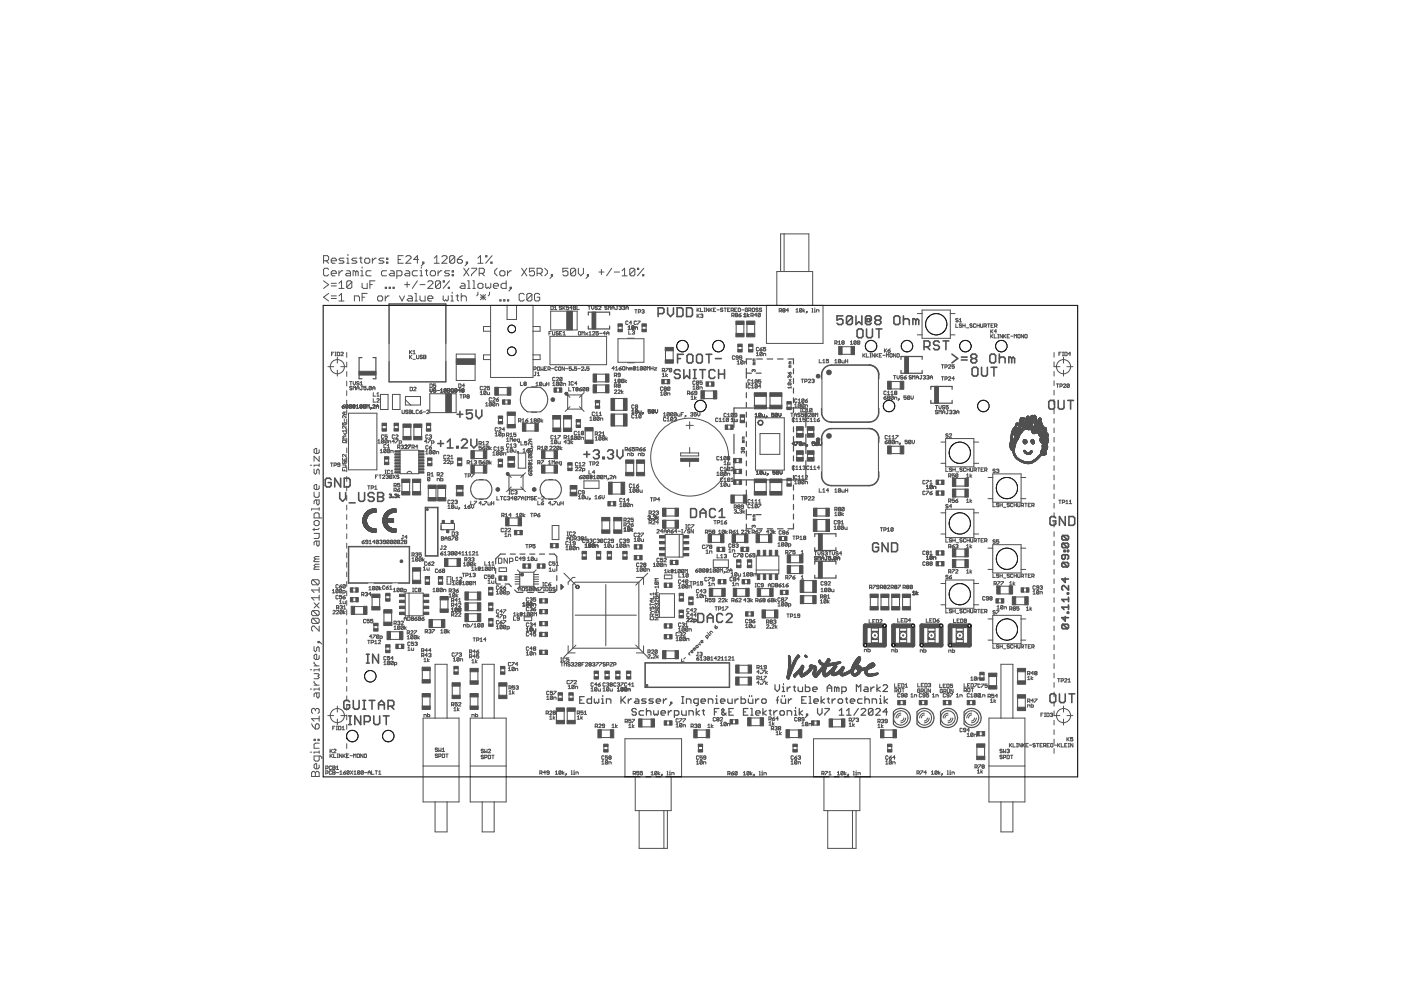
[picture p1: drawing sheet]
<svg xmlns="http://www.w3.org/2000/svg" width="297mm" height="210mm" viewBox="0 0 297 210" stroke-linecap="round" stroke-linejoin="round" font-family="sans-serif">
<g fill="none" stroke="#505050" stroke-width=".25">
<path d="M76.8 75.8h-.7v4.5h.7M79.1 75.8h.6v4.5h-.6M124.7 66.8v-.6h4.5v.6M124.7 69.1v.6h4.5v-.6M158.2 78.1v2.1M158.2 79.1h1.1M159.4 76.1h-1.2v1M160.3 79.1h1.1M160.4 76.1h1.2M162.6 76.1h1.2M164.8 76.1h1.2M167 76.1h1.2v1.1"/>
<path d="M168.2 78.2v1M191 78.5v.6h4.5v-.6M191 76.2v-.6h4.5v.6M155.6 92.1v4.1M155.6 97.7v4h15.3v-4M158.2 81.2v1.1M158.2 83.2v1.1M158.2 85.3v1.1M158.2 87.4v1.1M158.2 89.5v1M158.2 91.5v1.1M158.2 93.6v1.1"/>
<path d="M158.2 95.7v1M158.2 97.7v1.1M158.2 99.8v1.1M159.7 86.5h-4.1v4.1M161.2 86.5h4.1M166.8 86.5h4.1v4.1M168.2 80.2v1.1M168.2 82.3v1.1M168.2 84.3v1.1M168.2 86.4v1.1M168.2 88.5v1M168.2 90.5v1.1"/>
<path d="M168.2 92.6v1M168.2 94.6v1.1M168.2 96.7v1M168.2 98.7v1.1M170.9 92.1v4.1M197.4 82.5v-.6h4.5v.6M197.4 84.9v.6h4.5v-.6M107.2 117.5h-1.1l-1 1v1M108.2 117.5h1M110.2 117.5h1.1M112.3 117.5h1.1M114.4 117.5h1.1"/>
<path d="M116.5 117.5h1l.5 .5v1M158.2 101.9v1M158.2 103.9v1.1M158.2 106v1.1M158.2 108.1v2M158.2 111.1v1h1.2M158.2 109.1h1.1M160.3 109.1h1.1M160.4 112.1h1.2M162.6 112.1h1.2M164.8 112.1h1.2M168.2 111.1v1h-1.2"/>
<path d="M168.2 100.8v1M168.2 102.8v1.1M168.2 104.9v1.1M168.2 107v1M168.2 109v1.1M172.7 113.8v-.6h4.5v.6M172.7 116.1v.6h4.5v-.6M172.7 119.6v-.6h4.5v.6M105.1 120.5v1.1M105.1 122.6v1l.2 .2h.8M107.1 123.8h.8l.5 .6M109.1 125.1l.6 .5h1.2"/>
<path d="M111.9 125.6h1.2M114.1 125.6h1.2M118 124.1v1l-.5 .5h-1.2M118 120v1.1M118 122v1.1M172.7 122v.6h4.5v-.6M122.9 148.4h.5M123.9 147.7h-1v1.4h1M125.4 147.7v1.4h-.7l-.2-.2v-.5l.2-.2h.7M126 148.2v.7l.2 .2 .3-.2 .2 .2 .3-.2v-.7M127.6 149.1h.4M127.6 148.2h.2v.9"/>
<path d="M127.8 147.5v.2M128.6 149.1v-.9h.7l.2 .2v.7M131.7 147.7v1.4M131.9 148.4l.7 .7M132.6 147.7l-.9 1M133.2 148.2v.9M133.9 148.2h-.2l-.5 .5M134.7 148.2h.5l.2 .2v.7h-.7l-.2-.2 .2-.2h.7M134.9 150.5l-.2-.3h-.5l-.2 .3 .2 .4h.5l.2 .3-.2 .4h-.5l-.2-.2M136.5 150.7h-.7l-.3 .2v.5l.3 .2h.7M137 148.2h-.7l-.3 .2 .3 .3h.4l.3 .2-.3 .2h-.7M137.1 150.9l.2-.2h.5l.2 .2v.7"/>
<path d="M137.1 150.2v1.4M138.5 148.2h-.7l-.2 .2 .9 .5-.2 .2h-.7M138.6 150.7v.7l.2 .2 .3-.2 .2 .2 .3-.2v-.7M139.1 148.7h1l-.3-.5h-.4l-.3 .2v.5l.3 .2h.4M140.1 151.2h1l-.2-.5h-.5l-.3 .2v.5l.3 .2h.5M140.7 148.2v.9M141.4 148.2h-.3l-.4 .5M141.7 150.7v.9M142.2 148.9h.2v.2h-.2zM142.4 150.7h-.2l-.5 .5M142.4 149.1l-.5 .5M143 151.6h.7l.2-.2v-.5l-.2-.2h-.7v1.4"/>
<path d="M144.5 147.7h.5M144.5 149.1h.5M144.5 150.7v.7l.3 .2h.7v-.9M144.8 147.7v1.4M145.5 149.1v-.9h.8l.2 .2v.7M146.1 151.6v-.9h.7l.2 .2v.7M147.6 150.2v1.4M148 149.1h-.7l-.2-.2v-.5l.2-.2h.7v1.2l-.4 .2M148.3 150.7l-.7 .5 .7 .4M148.6 148.7h1l-.2-.5h-.5l-.3 .2v.5l.3 .2h.5M148.9 150.7h.5M149.1 150.5v.9l.3 .2"/>
<path d="M150.2 149.1v-.9h.7l.2 .2v.7M151.5 150.9h.4M151.7 149.1h.5M151.7 148.2h.3v.9M152 147.5v.2M152.4 150.2h-.9v1.4M152.8 148.7h.9l-.2-.5h-.5l-.2 .2v.5l.2 .2h.5M154 151.2l-.5 .4-.5-.2v-.2l.5-.5-.3-.5-.2 .5 1 .9M154.3 148.2v.7l.2 .2h.7v-.9M154.6 150.9h.4M155.5 150.2h-.9v1.4h.9M155.8 148.2v.9"/>
<path d="M156.5 148.2h-.2l-.5 .5M157.1 147.7v1.4h.7l.3-.2v-.5l-.3-.2h-.7M157.6 150.9h.5M158.6 150.2h-1v1.4h1M158.7 148.2v.7l.2 .2h.7v-.9M158.9 147.5v.2M159.2 150.2h.2v1.4M159.2 151.6h.5M159.4 147.5v.2M160.2 148.2v.9M160.2 151.2h1l-.3-.5h-.5l-.2 .2v.5l.2 .2h.5M160.9 148.2h-.2l-.5 .5"/>
<path d="M161.5 148.4l.2-.2h.5l.3 .2v.5l-.3 .2h-.5l-.2-.2zM161.8 150.2v1.4M162.5 150.7l-.7 .5 .7 .4M163 150.7h.5M163.3 150.5v.9l.2 .2M164.1 150.7v.9M164.3 145.2v.9l.5 .5 .5-.5v-.9M164.6 148.4h.5M164.8 150.7h-.3l-.4 .5M165.1 147.7l-.3 .2v1.2M165.6 150.7h.5l.2 .2v.5l-.2 .2h-.5l-.2-.2v-.5zM165.6 148.2v.7l.2 .2h.8v-.9"/>
<path d="M165.8 147.5v.2M165.9 145.7h.2v.9M165.9 146.6h.4M166.1 144.9v.3M166.3 147.5v.2M166.9 145.7v.9M166.9 151.6v-.9h.7l.3 .2v.7M167.2 148.2v.9M167.6 145.7h-.2l-.5 .4M167.9 148.2h-.3l-.4 .5M168.2 145.7h.5M168.4 145.4v1l.3 .2"/>
<path d="M168.4 151.6h.5M168.4 150.7h.3v.9M168.7 150v.2M169.2 145.7v.7l.3 .2h.7v-.9M169.5 150.2v1.4M170 148.4h.5M170.2 150.7l-.7 .5 .7 .4M170.8 145.2v1.4h.7l.2-.2v-.5l-.2-.2h-.7M170.9 147.7h-.9v1.4h.9M171 151.4h.2v.2h-.2zM171.2 151.6l-.4 .5M171.5 147.7h.3v1.4"/>
<path d="M171.5 149.1h.5M172.3 146.1h.9l-.2-.4h-.5l-.2 .2v.5l.2 .2h.5M172.6 148.7h.9l-.2-.5h-.5l-.2 .2v.5l.2 .2h.5M173.3 150.2v1l.5 .4 .5-.4v-1M174.1 147.7v1.4M174.8 148.2l-.7 .5 .7 .4M174.9 150.2h.9v.3l-.9 .9v.2M175.4 146.6v-.9l.5-.5 .4 .5v.9M175.4 145.9h.9M175.4 148.2h.5M175.6 147.9v1l.3 .2M176.4 148.2v.9"/>
<path d="M177.1 148.2h-.2l-.5 .5M177.4 145.9l-.5-.2v.9M177.4 145.9v.7M177.4 145.9l.3-.2 .2 .2v.7M177.7 148.4l.2-.2h.5l.2 .2v.5l-.2 .2h-.5l-.2-.2zM177.9 151.6h1M177.9 150.7l.5-.5v1.4M178.5 146.6h.7l.2-.2v-.5l-.2-.2h-.7v1.4M179.2 148.2h.5M179.5 147.9v1l.2 .2M179.5 151.6h.9M179.5 150.7l.5-.5v1.4"/>
<path d="M180.3 148.7h.9v-.3l-.2-.2h-.5l-.2 .2v.5l.2 .2h.5M181.6 146.6v-1.4l.4 .5 .5-.5v1.4M182 150.2l-1 1.4M182.6 150.5l.2-.3h.5l.2 .3v.2l-.9 .9h.9M182.8 148.2h-.7l-.3 .2v.5l.3 .2h.7M183.3 145.7h.5l.2 .2v.7h-.7l-.2-.2 .2-.3h.7M183.4 148.4l.2-.2h.5l.2 .2v.7M183.4 147.7v1.4M184.6 145.7v.9M184.9 149.1v-.9h.7l.2 .2v.7M185.1 150.5l-.3-.3h-.4l-.3 .3v.9M185.1 150.5v.9l-.3 .2h-.4l-.3-.2"/>
<path d="M185.1 150.5l-1 .9M185.4 145.7h-.3l-.5 .4M185.7 150.5l.2-.3h.5l.2 .3v.2l-.9 .9h.9M185.9 145.2v1.4M186.5 149.1h.4M186.5 148.2h.2v.9M186.6 145.7l-.7 .4 .7 .5M186.7 147.5v.2M187.2 145.4l.3-.2h.4l.3 .2v.3l-1 .9h1M187.5 147.7v1.4M188.2 150.9h-1l.7-.7v1.4M188.2 148.2l-.7 .5 .7 .4"/>
<path d="M189.4 151v2.5a2.03 2.03 0 0 0 2.8 .4 2.03 2.03 0 0 0 .5-2.7M189.4 150.9a2.04 2.04 0 0 1 3.4 .3M194.4 151v2.5a2.03 2.03 0 0 0 2.8 .4 2.03 2.03 0 0 0 .5-2.7M194.4 150.9a2.04 2.04 0 0 1 3.4 .3M199.4 151v2.5M199.4 150.9a2.04 2.04 0 0 1 3.4 .3M202.7 151.2a2.03 2.03 0 0 1-.5 2.7 2.03 2.03 0 0 1-2.8-.4M204.4 151v2.5M204.4 150.9a2.02 2.02 0 0 1 3.4 .3M207.7 151.2a2.04 2.04 0 0 1-.5 2.7 2.04 2.04 0 0 1-2.8-.4"/>
</g>
<g fill="none" stroke="#505050" stroke-width=".34">
<path d="M139.5 66.5h1l.3-.3v-.6l-.3-.3h-1v1.8M141.5 65.3v1.2l.7 .6 .6-.6v-1.2M143.6 65.3h.9l.3 .3v1.2l-.3 .3h-.9zM143.7 76h.6M144.2 78.7l-.3-.3h-.6l-.3 .3v.3l.3 .3h.6l.3 .3v.3l-.3 .3h-.6l-.3-.3M144.9 75.1h-1.2v1.9M145 78.4v1.8l.6-.6 .6 .6v-1.8M145.6 65.3h.9l.3 .3v1.2l-.3 .3h-.9zM145.7 75.4l.3-.3h.6l.3 .3v1.3l-.3 .3h-.6l-.3-.3zM147 78.4h.6M147.3 78.4v1.8M147.7 75.4l.3-.3h.6l.3 .3v1.3l-.3 .3h-.6l-.3-.3z"/>
<path d="M148.3 78.4h1.3M148.9 78.4v1.8M149.7 75.1h1.2M150.3 75.1v1.9M151.6 78.7l-.3-.3h-.6l-.4 .3v1.2l.4 .3h.6l.3-.3M151.7 76h1.2M152.4 79.3h1.2M152.4 78.4v1.8M153.6 78.4v1.8M178.7 67h-1.2v.9l.6-.3h.3l.3 .3v.6l-.3 .3h-.6l-.3-.3M180.7 67.3l-.3-.3h-.6l-.3 .3v1.2M180.7 67.3v1.2l-.3 .3h-.6l-.3-.3"/>
<path d="M180.7 67.3l-1.2 1.2M181.5 67v1.8l.6-.6 .6 .6v-1.8M182 69.7h.6l.4 .4v1.2l-.4 .3h-.6l-.3-.3v-1.2zM183.7 69.7v1.6l.3 .3h.7l.3-.3v-1.6M183.8 67.6h.6v.6h-.6zM184.4 68.2l.3-.3v-.6l-.3-.3h-.6l-.3 .3v1.2l.3 .3h.6l.3-.3M185.7 69.7h1.3M185.8 67.9l-.3-.3v-.3l.3-.3h.6l.4 .3v.3l-.4 .3M185.8 67.9l-.3 .3v.3l.3 .3h.6l.4-.3v-.3l-.4-.3M185.8 67.9h.6M186.4 69.7v1.9M189.5 67.3l.3-.3h.7l.3 .3v1.2l-.3 .3h-.7l-.3-.3z"/>
<path d="M191.5 67.9l.4-.3h.6l.3 .3v.9M191.5 67v1.8M194.2 67.9l-.3-.3h-.4v1.2M194.2 67.9v.9M194.2 67.9l.3-.3 .3 .3v.9M195.9 73.5h.9l.3-.3v-.6l-.3-.3h-.9v1.8M196.5 73.5l.6 .6M199.2 72.6l-.4-.3h-.6l-.3 .3v.3l.3 .3h.6l.4 .3v.4l-.4 .2h-.6l-.3-.2M199.9 72.3h1.3M200.6 72.3v1.8M201.8 75.1l1.3 .9-1.3 .9M203.8 76.3h1.3"/>
<path d="M203.8 75.7h1.3M206.2 76l-.4-.3v-.3l.4-.3h.6l.3 .3v.3l-.3 .3M206.2 76l-.4 .3v.3l.4 .3h.6l.3-.3v-.3l-.3-.3M206.2 76h.6M206.4 77.9h.6l.3 .3v1.2l-.3 .3h-.6l-.3-.3v-1.2zM208.1 77.9v1.5l.3 .3h.6l.3-.3v-1.5M210.1 77.9h1.2M210.2 75.1h.6l.3 .3v1.2l-.3 .3h-.6l-.3-.3v-1.2zM210.7 77.9v1.8M211.9 76l.3-.3h.6l.3 .3v.9M211.9 75.1v1.8M214.5 76l-.3-.3h-.3v1.2"/>
<path d="M214.5 76v.9M214.5 76l.3-.3 .3 .3v.9M92.8 94h1.2M93.4 93.4v1.3M94.8 93.7l.6-.6v1.9M94.8 95h1.3M96.8 94.7h.3v.3h-.3zM96.9 87.8h1.2M97.5 87.2v1.3M97.8 93.4l.3-.3h.7l.3 .3v.3l-1.3 1.3h1.3M99.8 93.1v1.3l.7 .6 .6-.6v-1.3M100.1 86.9h-1.2v.9l.6-.3h.3l.3 .3v.7l-.3 .3h-.6l-.3-.3"/>
<path d="M100.9 86.9v1.3l.6 .6 .7-.6v-1.3M123.8 96.3h1.2M124.4 95.7v1.2M125.8 95.7l.3-.3h.6l.3 .3v.3l-.3 .3M126.4 96.3h.3M126.7 96.3l.3 .3v.3l-.3 .4h-.6l-.3-.4M127.8 96.9h.3v.4h-.3zM128.8 95.7l.3-.3h.7l.2 .3v.3l-.2 .3M129.4 96.3h.4M129.8 96.3l.2 .3v.3l-.2 .4h-.7l-.3-.4M130.8 95.4v1.2l.6 .7 .7-.7v-1.2M147 80.2h.6"/>
<path d="M222.7 84.9h.6l.3 .3v1.2l-.3 .3h-.6l-.3-.3v-1.2zM224.4 84.9v1.5l.3 .3h.6l.3-.3v-1.5M226.4 84.9h1.2M227 84.9v1.8M70.2 101.7l-.3-.3h-.6l-.3 .3v1.2l.3 .4h.6l.3-.4v-.6h-.6M72 104.4v1.3l.6 .6 .7-.6v-1.3M72.2 101.4v1.9l-1.2-1.9v1.9M73 101.4h.9l.3 .3v1.2l-.3 .4h-.9zM74 106.6h1.3M76.1 104.4v1.6l.3 .3h.6l.3-.3v-1.6M79.3 104.8l-.3-.4h-.6l-.3 .4v.3l.3 .3h.6l.3 .3v.3l-.3 .3h-.6l-.3-.3M80.1 104.4h.9l.3 .4v.3l-.3 .3 .3 .3v.3l-.3 .3h-.9z"/>
<path d="M80.1 105.4h.9M146.4 107.8h1l.3 .4v1.2l-.3 .3h-1zM148.4 109.7v-1.2l.7-.7 .6 .7v1.2M148.4 108.8h1.3M151.7 108.2l-.3-.4h-.6l-.3 .4v1.2l.3 .3h.6l.3-.3M152.5 109.7h1.2M152.5 108.5l.6-.7v1.9M186.3 115.4l-.4-.3h-.6l-.3 .3v1.2l.3 .4h.6l.4-.4v-.6h-.7M188.3 115.1v1.9l-1.3-1.9v1.9M189 115.1h1l.3 .3v1.2l-.3 .4h-1zM223.8 109.8l-.3-.3h-.6l-.3 .3v1.3l.3 .3h.6l.3-.3v-.7h-.6M225.8 109.5v1.9l-1.2-1.9v1.9"/>
<path d="M226.6 109.5h1l.3 .3v1.3l-.3 .3h-1zM77.7 138.7h.6M78 138.7v1.9M80.2 138.7v1.9l-1.2-1.9v1.9M148 130.1h.9l.3 .3v1.2l-.3 .4h-.9zM150 132v-1.3l.6-.6 .6 .6v1.3M150 131h1.2M153.2 130.4l-.3-.3h-.6l-.3 .3v1.2l.3 .4h.6l.3-.4M154 130.4l.3-.3h.6l.3 .3v.3l-1.2 1.3h1.2M73.9 153.6h.6M73.9 151.8h.6M74.1 148.8l-.3-.3h-.6l-.3 .3v1.3l.3 .3h.6l.3-.3v-.7h-.6"/>
<path d="M74.2 151.8v1.8M74.9 148.5v1.6l.3 .3h.6l.3-.3v-1.6M76.5 151.8v1.8l-1.3-1.8v1.8M76.9 148.5h.6M76.9 150.4h.6M77.2 148.5v1.9M77.2 153h1l.3-.3v-.6l-.3-.3h-1v1.8M77.7 140.6h.6M78.3 148.5h1.2M78.9 148.5v1.9M79.2 151.8v1.5l.4 .3h.6l.3-.3v-1.5M80.3 150.4v-1.3l.6-.6 .6 .6v1.3"/>
<path d="M80.3 149.4h1.2M81.3 151.8h1.2M81.9 151.8v1.8M82.3 149.7h.9l.3-.3v-.6l-.3-.3h-.9v1.9M82.9 149.7l.6 .7M222.9 147.1h.6l.3 .3v1.3l-.3 .3h-.6l-.3-.3v-1.3zM224.6 147.1v1.6l.3 .3h.7l.2-.3v-1.6M226.6 147.1h1.3M227.2 147.1v1.9"/>
</g>
<g fill="none" stroke="#505050" stroke-width=".21">
<path d="M68.6 55.3h.8l.3-.3v-.5l-.3-.3h-.8v1.6M68.6 59.5l1.1 .8-1.1 .9M69.1 55.3l.6 .5M69.7 57.1l-.3-.2h-.5l-.3 .2v1.1l.3 .3h.5l.3-.3M70.2 55.3h1.1v-.3l-.3-.3h-.5l-.3 .3v.6l.3 .2h.5M70.2 58h1.1v-.3l-.3-.3h-.5l-.3 .3v.5l.3 .3h.5M71.9 57.4v1.1M72.7 57.4h-.3l-.5 .6M72.9 54.7h-.8l-.2 .3 .2 .3h.6l.2 .3-.2 .2h-.8M73.5 55.8h.5M73.5 54.7h.3v1.1M73.5 57.4h.5l.3 .3v.8h-.8l-.3-.3 .3-.2h.8"/>
<path d="M73.8 53.9v.3M74.6 59.8l-.3-.3h-.5l-.3 .3v1.1M74.6 59.8v1.1l-.3 .3h-.5l-.3-.3M74.6 59.8l-1.1 1.1M75.4 57.7l-.3-.3h-.2v1.1M75.4 57.7v.8M75.4 57.7l.3-.3 .2 .3v.8M75.7 54.7h-.8l-.3 .3 .3 .3h.5l.3 .3-.3 .2h-.8M76.2 54.7h.6M76.5 54.5v1.1l.3 .2M76.5 58.5h.5M76.5 57.4h.3v1.1"/>
<path d="M76.8 56.6v.3M77.6 54.7h.5l.3 .3v.6l-.3 .2h-.5l-.3-.2v-.6zM78.7 57.4h-.8l-.3 .3v.5l.3 .3h.8M79 54.7v1.1M79.5 59.5h-1.1v1.7M79.8 54.7h-.3l-.5 .6M81.4 54.7h-.8l-.3 .3 .3 .3h.5l.3 .3-.3 .2h-.8M82 54.7h.2v.3h-.2zM82 55.6h.2v.2h-.2zM82 57.4h-.9l-.2 .3v.5l.2 .3h.9M82.8 57.4h.5l.3 .3v.8h-.8l-.3-.3 .3-.2h.8M84.1 58.5h.9l.2-.3v-.5l-.2-.3h-.9v1.6"/>
<path d="M84.4 55h.6M85.5 54.2h-1.1v1.6h1.1M86 54.5l.3-.3h.6l.2 .3v.2l-1.1 1.1h1.1M86 57.4h.6l.3 .3v.8h-.9l-.2-.3 .2-.2h.9M86.3 59.8v1.1M88.5 57.4h-.8l-.3 .3v.5l.3 .3h.8M88.5 59.5l-1.1 1.7M88.8 55h-1.1l.8-.8v1.6M89 58.5h.6M89 57.4h.3v1.1M89.3 56.6v.3M89.6 55.6h.3v.2h-.3z"/>
<path d="M89.9 55.8l-.6 .6M90.1 57.4h.6M90.4 57.1v1.1l.3 .3M90.7 59.8l.3-.3h.5l.3 .3v.3l-1.1 1.1h1.1M91.2 57.7l.3-.3h.6l.2 .3v.5l-.2 .3h-.6l-.3-.3zM92.1 55.8h1M92.1 54.7l.5-.5v1.6M92.9 57.4v1.1M93.4 59.8l-.3-.3h-.5l-.3 .3v1.1M93.4 59.8v1.1l-.3 .3h-.5l-.3-.3M93.4 59.8l-1.1 1.1M93.7 54.5l.3-.3h.5l.3 .3v.2l-1.1 1.1h1.1"/>
<path d="M93.7 57.4h-.3l-.5 .6M94 59.5h.2v.3h-.2zM95.3 57.4h-.8l-.3 .3 .3 .3h.6l.2 .2-.2 .3h-.9M95.3 59.5l-1.3 1.7M95.9 58.2h.2v.3h-.2zM95.9 57.4h.2v.3h-.2zM96.4 54.5l-.3-.3h-.5l-.3 .3v1.1M96.4 54.5v1.1l-.3 .2h-.5l-.3-.2M96.4 54.5l-1.1 1.1M97 55h.8l.2 .3v.3l-.2 .2h-.6l-.2-.2zM98 54.2l-.5 .3-.5 .5M98.3 56.9l1.1 1.6"/>
<path d="M98.9 55.6h.2v.2h-.2zM99.1 55.8l-.5 .6M99.1 59.5h.3v1.7M99.4 56.9l-1.1 1.6M100 56.9h1v.2l-1 1.1v.3M100.2 59.5h.3v1.7M101.3 55.8h1.1M101.3 54.7l.6-.5v1.6M101.6 58h.8l.3-.3v-.6l-.3-.2h-.8v1.6M102.2 58l.5 .5M103 54.2h.2v.3h-.2zM104.1 55.6h.2v.2h-.2z"/>
<path d="M104.3 54.2l-1.3 1.6M105.4 56.9l-.5 .5v.6l.5 .5M106.2 57.4h.6l.3 .3v.5l-.3 .3h-.6l-.2-.3v-.5zM107.3 59.5v1.7h-.8l-.3-.3v-.6l.3-.2h.8M107.6 57.4v1.1M108.4 57.4h-.3l-.5 .6M110.6 56.9l1.1 1.6M111.7 56.9l-1.1 1.6M113.3 56.9h-1.1v.8l.6-.3h.3l.2 .3v.5l-.2 .3h-.6l-.3-.3M113.9 58h.8l.3-.3v-.6l-.3-.2h-.8v1.6M114.4 58l.6 .5M115.5 56.9l.6 .5v.6l-.6 .5"/>
<path d="M116.9 58.2h.3v.3h-.3zM117.2 58.5l-.6 .5M120.4 56.9h-1.1v.8l.6-.3h.2l.3 .3v.5l-.3 .3h-.5l-.3-.3M122 57.1l-.2-.2h-.6l-.2 .2v1.1M122 57.1v1.1l-.2 .3h-.6l-.2-.3M122 57.1l-1 1.1M122.6 56.9v1.1l.5 .5 .6-.5v-1.1M124.5 58.2h.3v.3h-.3zM124.8 58.5l-.6 .5M127 57.7h1.1M127.5 57.1v1.1M129.7 56.9l-1.1 1.6"/>
<path d="M130.2 57.7h1.1M131.9 58.5h1.1M131.9 57.4l.5-.5v1.6M134.6 57.1l-.3-.2h-.5l-.3 .2v1.1M134.6 57.1v1.1l-.3 .3h-.5l-.3-.3M134.6 57.1l-1.1 1.1M135.1 56.9h.3v.2h-.3zM136.2 58.2h.3v.3h-.3zM136.5 56.9l-1.4 1.6M165.5 57.6v-8h6v8M166.2 49.6v8M69.5 77.7h1.3"/>
<path d="M69.7 62.2l-1.1 .8 1.1 .8M70.2 60.6h1.1M70.2 60.1h1.1M70.2 63.3h1.1M70.2 62.7h1.1M70.3 75h.2M70.8 74.7h-.5v.7M71 74.7h.3M71 75.4h.3M71.2 74.7v.7M71.5 74.7l.5 .1-.1 .6h-.4zM71.5 75.7v1.3"/>
<path d="M71.5 78.5v1.2M71.9 60.1l.5-.6v1.7M71.9 62.7l.5-.5v1.6M71.9 61.2h1M71.9 63.8h1M72.3 77.7h1.2M72.3 74.8l.1-.1 .4 .1-.5 .6h.5M73.5 74.7v1.1M73.5 76.8v1M73.5 78.8v1M75.1 63.8v-1.1h.8l.3 .3v.8M76.8 60.1v.8l.2 .3h.9v-1.1"/>
<path d="M76.8 63h.5M77.9 62.2h-1.1v1.6M78.4 60.3h.6M80.3 62.7h.6l.2 .3v.6l-.2 .2h-.6l-.2-.2v-.6zM81.7 60.9h.3v.3h-.3zM81.7 62.7v1.1M82.5 64.5h12v16.5h-12zM82.5 60.9h.3v.3h-.3zM82.5 62.7h-.3l-.5 .6M83.3 60.9h.3v.3h-.3zM84.7 62.7l.5 1.1 .6-1.1M85.8 60.3h1.1"/>
<path d="M86.6 62.7h.5l.3 .3v.8h-.8l-.3-.2 .3-.3h.8M86.8 74.3v.7M86.8 75.3v.8M87 74.7l.3 .3M87 75.7l.3 .4M87.3 74.3l-.5 .5M87.3 75.3l-.5 .5M87.6 74.5l.2-.2v.7M87.6 75h.5M87.6 76.2h.5M88 63.8h.5M88 62.2h.2v1.6"/>
<path d="M88.3 75.3l.1 .8 .4-.2v-.6M89 60.3h1.1M89 62.7v.9l.3 .2h.8v-1.1M89.6 75.4l-.4-.1-.1 .3 .3 .1 .2 .2-.2 .2-.3-.2M89.8 75.7h.4M89.8 75.3l.5 .1-.1 .7h-.4zM90.7 63.3h1.1v-.3l-.3-.3h-.5l-.3 .3v.6l.3 .2h.5M94 62.7v.9l.2 .2 .3-.2 .3 .2 .2-.2v-.9M95 60.9h.3v.3h-.3zM95.6 62.7h.3v1.1M95.6 63.8h.5M95.9 61.9v.3"/>
<path d="M96.7 62.7h.5M96.7 75.1h4v5.6h-4zM97 62.5v1.1l.2 .2M97.8 60.1h.5l.3 .2v.9h-.8l-.3-.3 .3-.3h.8M97.8 63l.2-.3h.6l.3 .3v.8M97.8 62.2v1.6M99.1 61.2h.6M100.2 61.2h.6M101.3 61.9v.6l-.3 .2M101.6 60.1h.6l.2 .2v.6l-.2 .3h-.6l-.3-.3v-.6zM101.9 63h1.1M101.9 62.5l1.1 1.1"/>
<path d="M102.4 62.5v1.1M103 62.5l-1.1 1.1M103 60.1v.8l.2 .3 .3-.3 .3 .3 .3-.3v-.8M103.8 61.9v.6l-.3 .2M104 69.2h-1.5v1h1.5M104 64.7h9v15.3h-9zM104 75.2h-1.5v1h1.5M104.6 60.6h1.1v-.3l-.3-.2h-.5l-.3 .2v.6l.3 .3h.5M106 63.6h.2v.2h-.2zM106.8 63.6h.3v.2h-.3zM107.5 64.7v3h2v-3M107.6 63.6h.3v.2h-.3z"/>
<path d="M108.1 60.9h.3v.3h-.3zM108.4 61.2l-.5 .5M111.1 62.5l-.2-.3h-.6l-.2 .3v1.1l.2 .2h.6l.2-.2M112.8 62.5v1.1l-.3 .2h-.5l-.3-.2M112.8 62.5l-.3-.3h-.5l-.3 .3v1.1M112.8 62.5l-1.1 1.1M113 69.2h1.5v1h-1.5M113 75.2h1.5v1h-1.5M113.2 78.3l.5-.1-.1-.4h-.4v.7M113.4 78.9h.3M113.6 78.9v.6l-.2 .2-.2-.2M113.9 79.7h.5"/>
<path d="M113.9 79.2l.3-.3v.8M114 77.8l.4 .1-.1 .6-.4-.1zM114.4 62.5l-.2-.3h-.6l-.3 .3v1.1l.3 .2h.6l.2-.2v-.6h-.5M114.7 77.8v.7l.2-.2 .3 .2v-.7M115.4 78.2h.3M115.9 77.8h-.5v.7h.5M116.2 78.3l.5-.1-.2-.4h-.3v.7M116.4 70.7h.2M116.4 78.3l.3 .2M116.6 71.3h12v6h-12zM116.8 66h5.6v4h-5.6zM116.8 64.9l.5 .1-.1 .6h-.4z"/>
<path d="M116.9 70.3h-.5v.7M116.9 78.2h.5M117.1 70.3l.2 .7 .3-.1v-.6M117.6 65.2l.2-.3v.7M117.6 65.6h.4M118.2 77.9l-.2-.1-.3 .1v.5l.1 .1 .4-.1M118.4 70.4l-.4-.1-.1 .2 .4 .2 .1 .2-.1 .1-.4-.1M118.5 77.8l.4 .1-.1 .6-.4-.1zM118.6 70.7h.3M119.1 65l-.4-.1-.1 .3 .4 .1 .1 .2-.1 .1-.4-.1M119.1 70.3h-.5v.7h.5M119.3 64.9v.7"/>
<path d="M119.4 70.5l.2-.2v.7M119.4 71h.5M119.4 65.3l.4 .3M119.7 77.8v.7l-.5-.7v.7M119.8 64.9l-.5 .5M119.9 78.2h.5M120.6 64.9h-.5v.4l.2-.1 .3 .1-.2 .3-.3-.1M121.2 77.8h-.5v.4l.2-.2 .3 .2-.2 .3-.3-.1M121.3 65.3h-.5l.4-.4v.7M121.4 78.4l.1 .1zM121.6 65.3h.3M121.6 64.9l.5 .1-.2 .6h-.3z"/>
<path d="M122.3 77.8h-.5v.4l.2-.2 .3 .2-.1 .3-.4-.1M122.3 64.9v.7h.5M122.5 78.2h.5M122.7 70.3l.4 .1-.1 .6-.4-.1zM123.3 77.9l.1-.1 .4 .1-.5 .6h.5M123.4 71v-.7l.2 .2 .3-.2v.7M124 78.4l.2 .1zM124.1 70.5l.5 .5M124.6 70.5l-.5 .5M124.7 64.9h.5M124.9 71h.5M124.9 70.5l.2-.2v.7"/>
<path d="M124.9 77.8h-.5v.4l.3-.2 .2 .2-.1 .3-.4-.1M124.9 64.9v.7M125.4 64.9v.5l.3 .2 .2-.2v-.5M125.6 70.4l.2-.1 .3 .1-.5 .6h.5M126.5 79.3h1.9M126.7 65l-.2-.1-.3 .1 .1 .3 .4 .1-.2 .2-.3-.1M126.9 70.3h-.5v.4l.2-.2 .3 .2-.2 .3-.3-.1M126.9 65l.1-.1 .4 .1-.5 .6h.5M127.1 70.7h.5M128.4 70.7h-.5l.3-.4v.7M128.6 71v-.5l.3-.2 .2 .2v.5M128.6 70.7h.5"/>
<path d="M128.7 65l-.1-.1-.4 .1 .2 .3 .3 .1-.1 .2-.4-.1M129 65.6v-.7l.2 .3 .3-.3v.7M129.7 65.3h.5M129.7 65.6v-.4l.3-.3 .2 .3v.4M130.2 78.1h-.4l.3-.4v.8M130.3 79.6l.4-.1-.1-.4h-.3v.8M130.5 78l.2-.3v.8M130.5 79.6l.2 .3M130.5 78.5h.5M130.7 64.9h.3M130.9 64.9v.6l-.2 .1-.2-.1M131 71.8h5.5v5h-5.5z"/>
<path d="M131.1 69.1v.7M131.2 65l.4-.1 .1 .1-.1 .3M131.3 78.1h.3l.1 .2-.3 .2zM131.5 65.3h.1M131.5 79.5h-.4v-.4l.4 .1v.5l-.1 .2-.4-.2M131.6 65.3l.1 .1-.1 .2-.4-.1M131.7 77.7l-.4 .4M131.9 69.1v.7M132 65l.3-.1 .2 .1-.2 .3M132 77.9l.1-.2 .4 .2-.1 .6-.4-.2zM132.2 65.3h.1M132.3 65.3l.2 .1-.2 .2-.3-.1"/>
<path d="M132.7 65.3h.5M132.7 65.6v-.4l.3-.3 .2 .3v.4M132.8 78.1l.3-.1 .1 .5M132.8 77.7v.8M133.1 76.9h1.4M133.1 71.7h1.4M133.2 68.2l-.1-.1-.4 .1 .1 .6 .4-.1M133.2 69.3l.2-.2v.7M133.2 69.8h.5M133.3 70.1v.7h.5M133.8 78.1l-.3-.1v.5M133.8 78.1v.4"/>
<path d="M133.8 78.1l.1-.1 .1 .1v.4M133.9 68.5h-.5l.4-.4v.7M134.1 70.2l.3-.1 .2 .1-.2 .3M134.3 70.5h.1M134.4 78h.2v.2h-.2zM134.4 70.5l.2 .1-.2 .2-.3-.1M134.4 69.2v.5l-.1 .1-.4-.1M134.4 69.2l-.4-.1-.1 .6M134.4 69.2l-.5 .5M134.6 65.7h.5M134.6 78.2l.1-.3-.3-.2-.2 .6 .2 .2 .3-.2M134.7 69.8v-.5l.5 .2v.3"/>
<path d="M134.8 65.7v.7M134.9 68.2l-.1-.1-.3 .1v.5l.1 .1 .3-.1M135 78l.2-.3v.8M135 78.5h.5M135.2 68.1h.5l-.5 .7M135.3 66.2l.5-.2-.1-.3h-.4v.7M136.1 65.8l.3-.1 .2 .1-.2 .2M136.1 69.1v.7M136.2 77.9l-.3-.2-.2 .6M136.2 77.9v.4l-.1 .2-.4-.2M136.2 77.9l-.5 .4M136.3 66h.1"/>
<path d="M136.4 66l.2 .2-.2 .2-.3-.1M137 77.9l-.4-.2-.1 .6M137 69.1v.7M137 77.9l-.1 .6-.4-.2M137 77.9l-.5 .4M137.2 78.5v-.8l.3 .3 .2-.3v.8M138 78.1h.5M138 77.7v.8M138.5 77.7v.8M138.7 78h.5l-.5 .5h.5M140.4 78.6l.5-.1-.1-.4h-.4v.7M140.4 79.9h.5"/>
<path d="M140.4 79.4l.3-.3v.8M140.7 78.6l.2 .2M141.1 74.4v1.9M141.2 78.1h.5l-.5 .7M141.2 79.1v.8M141.5 79.4l-.3 .2 .3 .3M142.4 78.2v.5l-.1 .1-.4-.1M142.4 78.2l-.1-.1-.4 .1v.5M142.4 78.2l-.5 .5M142.7 74.4v1.9M147.8 65.3v.8M147.8 66.6v.7"/>
<path d="M147.9 67l.4 .3M147.9 65.7l.4 .4M148.3 66.6l-.5 .5M148.3 65.3l-.5 .5M148.5 66.7l.4-.1 .1 .1-.1 .3M148.5 65.3v.8h.5M148.8 67h.1M148.9 67l.1 .1-.1 .2-.4-.1M149.3 66.1h.2M149.3 65.3h.2M149.4 65.3v.8M150.3 65.3v.8l-.5-.8v.8"/>
<path d="M150.5 65.3v.8M150.6 65.7l.4 .4M151 65.3l-.5 .5M151.3 65.7h.2M151.8 65.3h-.5v.8h.5M152 65.7h.5M153.2 65.4l-.1-.1-.3 .1 .1 .3 .3 .1-.1 .3-.3-.2M153.5 65.3h.5M153.8 65.3v.8M154.3 65.7h.2M154.7 65.3h-.4v.8h.4M155 65.8h.4l.1-.4-.5-.1v.8"/>
<path d="M155.2 66.9l.4-.1-.1-.4h-.3v.8M155.3 65.8l.2 .3M155.4 66.9l.2 .3M155.8 65.7h.2M155.8 75.6l-.2-.2-.3 .2v.5l.1 .1 .4-.1M156 66.8l-.1 .1 .1 .3 .4-.2-.1-.2M156 66.8l-.1-.1 .1-.3 .4 .1-.1 .3M156 66.8h.3M156.1 68.8v1.9M156.3 65.3h-.5v.8h.5M156.3 76.7l.2-.2v.7M156.3 77.2h.5"/>
<path d="M156.5 73.4v.8M156.5 65.4l.1-.1 .4 .1-.1 .7-.4-.2zM156.5 75.8h-.4l-.1-.1 .1-.3 .4 .2v.5l-.1 .1-.4-.1M156.7 66.8h.3l.1 .2-.3 .2zM157.1 66.4l-.4 .4M157.2 65.7h.6M157.3 75.8h-.4v-.4l.4 .2v.5l-.2 .1-.3-.1M157.3 73.4v.8M157.5 76.6l-.3-.1-.2 .6M157.5 76.6l-.1 .6-.4-.1M157.5 76.6l-.5 .5M157.7 67.2h.5"/>
<path d="M157.7 66.7l.2-.3v.8M157.7 68.8v1.9M157.8 77.2v-.5l.5 .1v.4M158.4 68.8v1.9M158.4 66.4v.8M158.5 65.4l-.1-.1-.4 .1v.5l.4 .2 .1-.4h-.3M158.7 65.8h.4l.1-.4-.5-.1v.8M158.7 73.4v.8M158.8 66.7l-.4 .2 .4 .3M159 65.8l.2 .3M159.2 66.9l.5-.1-.1-.4h-.4v.8M159.5 66.9l.2 .3"/>
<path d="M159.5 65.4l.1-.1 .4 .1-.1 .7-.4-.2zM159.6 73.4v.8M159.8 78.5l-.1-.1-.3 .1 .2 .3M159.8 78.5l.1-.1 .2 .1-.1 .3M159.8 78.5v.1M159.8 77.1l-.1 .2h.4M159.8 76.3l-.1 .3h.4M159.8 77.1h.3M159.8 76.3h.3M160 68.8v1.9M160.1 76.9h-.3v.2M160.1 76.1h-.3v.2"/>
<path d="M160.4 74.9l.2-.2v.7M160.4 75.4h.4M160.5 66.8h-.5l.3-.4v.8M160.7 65.4l-.1-.1-.3 .1 .1 .3 .3 .1-.1 .3-.3-.2M160.8 73.8l-.1-.1-.3 .1v.5l.1 .1 .3-.1M161.1 74h.4l.1 .3-.4 .1zM161.2 66.5l-.4-.1-.1 .6M161.2 66.5l-.5 .5M161.2 66.5v.5l-.1 .2-.4-.2M161.5 65.4l-.1-.1-.4 .1 .1 .3 .4 .1-.1 .3-.4-.2M161.6 74.8l-.4-.1-.1 .6M161.6 74.8l-.1 .6-.4-.1"/>
<path d="M161.6 73.7l-.5 .3M161.6 74.8l-.5 .5M161.9 75.4v-.5h.3l.1 .5M162.3 73.7h-.4v.3l.2-.1 .2 .1-.1 .4-.3-.1M164.7 64.7v-7.1h7.6v7.1M165.2 65.9l.5-.1-.1-.4h-.4v.8M165.5 65.9l.2 .3M165.8 64.7h-3.3v8.1h12v-8.1h-3.3M166.1 65.8v-.4l.4 .2-.2 .2M166.1 65.8v.4l.4-.2-.2-.2M166.1 65.8h.2M166.8 64.7h1.2"/>
<path d="M167.1 78.9l.3 .5M167.2 65.8h-.5l.4-.4v.8M167.4 79h.3l-.1 .4h-.2zM167.4 79.8l.1-.1 .2 .1-.1 .3M167.4 79.8l-.1-.1-.2 .1 .1 .3M167.4 79.8v.1M167.4 77.7l-.1 .2h.4M167.4 76.9l-.1 .2h.4M167.4 77.7h.3M167.4 76.9h.3M167.7 77.4h-.3v.3M167.7 76.7h-.3v.2"/>
<path d="M168.8 66.2h.4M168.8 65.7l.2-.3v.8M169 64.7h1.2M170 65.6l-.4-.2-.1 .6M170 65.6v.4l-.1 .2-.4-.2M170 65.6l-.5 .4M170.3 65.4v.8M170.6 65.7l-.3 .2 .3 .3M171 66l.1 .2zM171.1 66.2l-.2 .2M172.1 65.4h.2v.8M172.1 66.2h.3"/>
<path d="M172.6 66.2h.3M172.6 65.7h.2v.5M172.8 65.3v.1M173.1 66.2v-.5l.5 .1v.4M173.7 76.2v.7h.5M174.4 76.9h.5M174.4 76.4l.3-.2v.7M174.8 78l.7-.4 .8-.2h8a1.99 1.99 0 0 1 1.9 2.1v8a1.95 1.95 0 0 1-1.9 2h-8a1.95 1.95 0 0 1-2-2v-8.4zM175.7 76.2h-.5v.4l.2-.2 .3 .2-.1 .3-.4-.1M177 72.8l.5-.2-.1-.3h-.4v.7M177 76.4l.2-.2v.7M177 76.9h.5"/>
<path d="M177.2 72.8l.3 .2M177.7 72.5l.3-.2v.7M177.7 73h.5M178.2 76.3l-.1 .6-.4-.1M178.2 76.3l-.1-.1-.4 .1v.5M178.2 76.3l-.5 .5M178.5 76.4l.1 .5h.4v-.5M178.5 73.5h2M178.5 75.1h2M178.6 72.6l-.1-.1 .1-.2 .4 .1-.1 .2M178.6 72.6l-.1 .2 .1 .2 .4-.1-.1-.3M178.6 72.6h.3"/>
<path d="M179.2 76.6h.5M179.2 76.2v.7M179.7 76.2v.7M180.3 73h.5M180.3 72.5l.2-.2v.7M181.5 72.4l-.3-.1-.2 .6M181.5 72.4l-.1 .6-.4-.1M181.5 72.4l-.5 .5M182.3 72.4l-.1 .6-.4-.1M182.3 72.4l-.4-.1-.1 .6M182.3 72.4l-.5 .5M182.9 75v.7"/>
<path d="M183.1 75.3l.3 .4M183.4 75l-.5 .5M183.7 75v.7h.5M184.4 75.7h.3M184.4 75h.3M184.6 75v.7M185.4 75v.7l-.5-.7v.7M185.7 75v.7M185.8 75.3l.4 .4M186.2 75l-.5 .5M186.4 75.3h.3M186.9 75h-.5v.7h.5"/>
<path d="M187.2 75.3h.5M187.5 74v.7M187.6 74.3l.4 .4M187.9 75.7v-.7l.3 .2 .2-.2v.7M188 74l-.5 .4M188.3 74.3h.3l.2 .3-.4 .1zM188.7 75.1l.1-.1 .4 .1-.2 .6-.3-.1zM188.8 74l-.5 .3M189.4 79.6h.5M189.7 79.6v.8M189.9 75v.7l-.5-.7v.7M190.2 75.1l.1-.1 .4 .1-.2 .6-.3-.1z"/>
<path d="M190.2 79.6v.5l.2 .3 .3-.3v-.5M191.4 79.8l-.3-.2-.2 .3 .4 .1 .1 .2-.1 .2-.4-.2M192.2 79.6l-.5 .4M193.2 79.8l-.4-.2-.1 .3 .4 .1 .1 .2-.1 .2-.4-.2M194.5 66.5h1M194.5 71h1M195.2 79.6h.3M195.3 79.6v.6l-.1 .2-.2-.2M195.5 65.7h6v6h-6zM195.7 79.8l.4-.2 .1 .2-.1 .2M196.5 79.8l.3-.2 .2 .2-.2 .2M199.6 77.3h.5"/>
<path d="M199.6 79.9h.5M199.8 77.3v.8M199.8 79.9v.7M200.3 77.8h.4l.1-.3-.5-.2v.8M201.1 77.5l.1-.2 .4 .2-.5 .6h.5M201.5 66.5h1M201.5 71h1M202.3 77.3h-.5v.4l.3-.1 .2 .1-.1 .4-.4-.1M202.6 68.7v.7h.5M203.1 67.6h-.5l.2 .3 .3 .1-.1 .2-.4-.1M203.4 67.8l.2-.3v.7M203.4 68.2h.5"/>
<path d="M203.9 68.8h-.5l.1 .2 .4 .2-.1 .2-.4-.1M204.1 69h.5M204.1 68.7v.7M204.6 68.7v.7M204.9 69.5h.5M206.1 68.8h-.5l.2 .2 .3 .2-.1 .2-.4-.1M206.9 68.8h-.5l.1 .6 .4-.1M207.1 68.7v.7M207.1 69h.5M207.6 68.7v.7M207.9 68.7l.1 .7 .4-.1v-.6M208.6 69.2h.4l.1-.4-.5-.1v.7"/>
<path d="M208.9 69.2l.2 .2M209.4 68.7h.5M209.6 68.7v.7M210.1 69.9v.7M210.1 70.9v.7M210.1 69h.3M210.2 70.3l.3 .3M210.2 71.3l.3 .3M210.5 69.9l-.4 .5M210.5 70.9l-.4 .5M210.6 68.7h-.5v.7h.5M210.8 70.9v.7h.5"/>
<path d="M210.9 69.2h.3l.2-.4-.5-.1v.7M211.1 69.2l.3 .2M211.3 70.3h-.5l.4-.4v.7M211.5 71.6h.3M211.5 70.9h.3M211.7 70.9v.7M212.5 70.9v.7l-.5-.7v.7M212.8 70.9v.7M212.9 71.3l.4 .3M213.3 70.9l-.5 .5M213.6 71.3h.2M214 70.9h-.4v.7h.4"/>
<path d="M214.3 71.3h.5M215 71.6v-.7l.3 .3 .2-.3v.7M215.9 70.9l.4 .1-.1 .6-.4-.1zM217 70.9v.7l-.5-.7v.7M217.3 71l.1-.1 .4 .1-.1 .6-.4-.1zM223.5 74.7v1M223.5 76.7v1h1.2M223.5 78.7v1M224.5 75h.2M225 74.7h-.5v.7M225.3 74.7h.2M225.3 75.4h.2"/>
<path d="M225.4 74.7v.7M225.5 75.7v1.3M225.5 78.5v1.2M225.8 74.7l.5 .1-.2 .6h-.3zM226.2 77.7h1.3M227 75h-.5l.4-.3v.7M65.8 98.6h.3M66.6 99.4v.9l.3 .2 .2-.2v-.6l.3-.3 .3 .3v.8M67.7 98.6h-1.1v.3M67.7 95.4v.5l-.3 .3h-.5l-.3-.3v-.5l.3-.3h.2v1.1M67.7 96.7v1.1l-1.1-1.1v1.1M67.7 98.4v.5"/>
<path d="M70.1 98.2h.5M70.3 98.2v.7M70.8 98.7l.5-.2-.1-.3h-.4v.7M72.1 98.5l-.5-.1 .1-.2 .4 .1v.5l-.2 .1-.3-.1M72.6 86.2h.3l.1 .2-.3 .2zM72.6 89.6v.5h.4l-.1-.2 .1-.3 .4 .1-.2 .4M72.6 99.3v.5h.8M72.6 97.1v.5h.8v-.5M72.6 98.6l.8 .1-.2 .4h-.6M72.7 97.8l-.1 .2 .1 .3 .3-.1 .1-.4 .3 .2-.2 .3M72.7 93.3h.5l.2 .4-.7 .2-.1-.2zM72.9 91.9l.5 .5"/>
<path d="M73 87.4v.5M73 88.9v.5M73 97.3v.3M73 99.6v.2M73 85.8l-.4 .4M73.4 92.6h-.8l.3 .3-.3 .2h.8M73.4 91.4h-.8l.3 .2M73.4 87.4h-.5l-.3 .2 .3 .3h.5M73.4 88.1v.5l-.5-.5-.3 .1 .1 .4M73.4 90.4v.4l-.5-.4-.3 .1 .1 .3M73.4 96.4v.4l-.5-.4-.3 .1 .1 .3M73.4 91.1v.5"/>
<path d="M73.4 91.9l-.5 .5M73.5 80.8v1M73.5 82.8v1.1M73.5 84.9v1M73.5 86.9v1M73.5 88.9v1M73.5 90.9v1M73.5 92.9v1.1M73.5 95v1M73.5 97v1M73.5 99v1M73.8 85.9v.5l-.1 .2-.4-.2"/>
<path d="M73.8 85.9l-.1-.1-.4 .1v.5M73.8 85.9l-.5 .5M73.9 87.6h6v12h-6zM74.1 80.9h.5M74.4 80.9v.7M74.5 85.9l-.1 .7-.4-.2M74.5 85.9l-.1-.1-.4 .1v.5M74.5 85.9l-.5 .5M74.6 82l-.1-.1-.4 .1 .2 .3 .3 .1-.1 .3-.4-.2M74.9 80.9v.5l.2 .2 .3-.2v-.5M74.9 82.7v-.8l.2 .3 .3-.3v.8M74.9 86h.3v.3h-.3z"/>
<path d="M75.2 86.3l.1-.4-.4-.1-.1 .6 .1 .2 .4-.2M75.5 86.6h.5M75.5 86l.3-.2v.8M75.6 82.7v-.5l.3-.3 .2 .3v.5M75.6 82.3h.5M76.1 81l-.3-.1-.2 .3 .4 .1 .1 .2-.1 .1-.4-.1M76.4 81.6h.5M76.4 81.2l.2-.3v.7M76.6 81.9h.3M76.8 81.9v.6l-.2 .2-.2-.2M76.8 85.9l-.1 .7-.4-.2M76.8 85.9l-.4-.1-.1 .6"/>
<path d="M76.8 85.9l-.5 .5M77.5 85.9l-.3-.1-.2 .6M77.5 85.9v.5l-.1 .2-.4-.2M77.5 85.9l-.5 .5M77.6 81.9h-.5v.4l.3-.1 .2 .1-.1 .4-.4-.2M77.8 86.6v-.8l.2 .2 .3-.2v.8M77.9 82.5l.1 .2zM78.7 86.4l.1 .2zM78.7 82l-.3-.1-.1 .6M78.7 82l-.1 .7-.3-.2M78.7 82l-.4 .5M78.8 86.6l-.3 .2"/>
<path d="M79 82.7v-.5l.2-.3 .3 .3v.5M79 82.3h.5M79 85.9l.2-.1 .3 .1-.5 .7h.5M79.1 83.2v.8h.6M79.1 84.5v.8h.6M79.8 86.2h.5M79.8 86.6v-.6l.2-.2 .3 .2v.6M79.9 84.6l.1-.1 .4 .1-.5 .7h.5M79.9 84h.5M79.9 83.5l.2-.3v.8M80.1 93.5l.2-.3v.8M80.1 94h.5"/>
<path d="M80.6 95.5l.3-.3v.8M80.6 96h.5M80.7 83.6h1.6v3.2h-1.6zM81 90.2v.7M81.3 93.3l-.3-.1-.1 .6M81.3 93.3v.5l-.1 .2-.3-.2M81.3 93.3l-.4 .5M81.4 92.3l-.2-.1-.3 .1 .1 .6 .4-.1M81.6 97.3v.7M81.6 99.7h.3M81.7 99.7v.7M81.9 95.4l-.5 .5"/>
<path d="M81.9 95.4l-.4-.2-.1 .7M81.9 95.4v.5l-.2 .1-.3-.1M81.9 94.4l-.2-.2-.3 .2 .1 .6 .4-.2M81.9 90.2v.7M82.1 92.2h-.5v.4l.3-.1 .2 .1-.1 .3-.4-.1M82.1 93.3l-.4-.1-.1 .6M82.1 93.3l-.1 .7-.4-.2M82.1 93.3l-.5 .5M82.1 94.5l.3-.3v.8M82.1 95h.5M82.4 94v-.5h.3l.1 .5M82.4 97.3v.7"/>
<path d="M82.6 99.8l-.1-.1-.4 .1 .2 .6 .3-.1M82.6 95.4l-.1 .6-.4-.1M82.6 95.4l-.4-.2-.1 .7M82.6 95.4l-.5 .5M82.9 96v-.5l.5 .1v.4M82.9 99.9l.2-.2v.7M83.2 83.6h1.6v3.2h-1.6zM83.6 90.2v.7M83.7 93.6h-.5l.3-.4v.8M83.7 92.3l-.2-.1-.3 .1 .1 .6 .4-.1M83.9 93.2h.5l-.5 .8M83.9 92.3l.1-.1 .4 .1-.5 .6h.5"/>
<path d="M84.3 94.8h.4l.1-.3-.5-.1v.7M84.4 90.2v.7M84.5 94.8l.3 .3M84.6 94h.4l.2-.4-.6-.1v.7M84.8 95.4h4v5h-4zM85 94.5l.4-.1 .1 .1-.1 .2M85.2 87l.2 .7 .3-.1v-.6M85.3 94.7h.1M85.4 94.7l.1 .1-.1 .3-.4-.1M85.5 90.6v1.9M85.8 94.5l.1-.1 .4 .1-.5 .6h.5M86 84.1h3.2v1.8h-3.2z"/>
<path d="M86 84.8l1.1 1.1M86.5 87.1l-.1-.1-.4 .1 .1 .2 .4 .1-.1 .3-.4-.1M86.6 94.4h.5l-.5 .7M86.7 87l.5 .1-.1 .6h-.4zM86.7 87.3h.4M87 82.1l.5 .1-.2 .6h-.3zM87.1 90.6v1.9M87.4 94.8h.3l.1-.3-.4-.1v.7M87.5 87v.7h.5M87.6 94.8l.2 .3M87.7 82.2l.1-.1 .4 .1-.5 .6h.5M87.8 90.6v1.9"/>
<path d="M88.6 94.7h-.5l.4-.3v.7M88.7 87.1l-.1-.1-.4 .1v.5l.1 .1 .4-.1M89 87.3h.3l.2 .3-.4 .1zM89.4 90.6v1.9M89.5 87l-.5 .3M89.7 87.3h.5M90.3 95.8l.2-.3v.7M90.3 96.2h.5M90.4 90.2v.7M90.5 87.1l.1-.1 .4 .1-.5 .6h.5M90.5 93.6h-.5l.4-.4v.8M90.7 97.6v.7"/>
<path d="M90.8 94.6l-.2-.1-.3 .1 .1 .6 .4-.1M90.8 93.2h.4l-.4 .8M90.8 92.3l-.2-.1-.3 .1 .1 .6 .4-.1M91 92.3l.4-.1 .1 .1-.1 .3M91 94.8h.4l.1 .3-.4 .1zM91.1 83.5h5.6v4h-5.6zM91.2 81.4l.5 .1-.2 .6h-.3zM91.2 82.4v.5l.2 .3 .3-.3v-.5M91.3 92.6h.1M91.3 90.2v.7M91.4 92.6l.1 .1-.1 .2-.4-.1M91.5 94h.4l.1-.4-.5-.1v.7"/>
<path d="M91.5 94.5l-.5 .3M91.5 95.6l-.4-.1-.1 .6M91.5 95.6v.5l-.1 .1-.4-.1M91.5 95.6l-.5 .5M91.5 97.6v.7M92.3 95.6l-.2 .6-.3-.1M92.3 95.6l-.4-.1-.1 .6M92.3 95.6l-.5 .5M92.4 81.4h-.5v.4l.3-.1 .2 .1-.1 .3-.4-.1M92.4 82.5l-.4-.1-.1 .3 .4 .1 .1 .2-.1 .2-.4-.2M92.5 96.2v-.4l.5 .1v.3M92.6 82.8h.6"/>
<path d="M93.4 82.7l.2-.3v.8M93.4 83.2h.5M94.1 97.7l.1-.2 .4 .2-.5 .6h.5M94.6 96.6l-.2-.1-.3 .1 .1 .7 .4-.2M94.6 82.5l-.5 .5M94.6 82.5l-.3-.1-.2 .6M94.6 82.5v.5l-.1 .2-.4-.2M94.8 97.7l.2-.2 .3 .2-.5 .6h.5M94.8 96.6l.2-.1 .3 .1-.5 .7h.5M94.9 82.8h.4M94.9 82.4l.5 .1-.1 .7h-.4zM95.6 98.3h.3l.2-.4-.5-.1v.7"/>
<path d="M95.6 97.3h.5M95.6 96.8l.2-.3v.8M95.7 82.5l.1-.1 .3 .1-.1 .7-.3-.2zM95.9 82.9l.2 .3M96.9 82.5l-.4-.1-.1 .6M96.9 82.5v.5l-.1 .2-.4-.2M96.9 82.5l-.5 .5M97 97.6v.7M97.3 81.4l.4 .1-.1 .6h-.3zM97.5 83.7h.5M97.6 82.8h-.5l.4-.4v.8M97.7 83.7v.7"/>
<path d="M97.9 97.6v.7M98.3 84.2h.3l.1-.4-.4-.1v.7M98.4 82.5l-.4-.1-.1 .6M98.4 82.5v.5l-.1 .2-.4-.2M98.4 82.5l-.5 .5M98.5 81.8h-.5l.4-.4v.7M99 98.1h.4l.1-.3-.5-.1v.7M99.1 84.1h.3M99.1 84.1l-.1-.2 .1-.2 .4 .1-.1 .3M99.1 84.1l-.1 .1 .1 .2 .4-.1-.1-.2M99.3 98.1l.2 .3M99.8 98.4h.5"/>
<path d="M99.8 97.9l.2-.2v.7M100.5 97.8l.4-.1v.3M100.6 98.6h1.9M100.6 97.2h1.9M100.6 95.6h1.9M100.8 98h.1M100.9 98v.4l-.4-.1M101.6 94.1h.3l.2-.4-.5-.1v.7M101.8 83.7h.5M101.8 83.2l.3-.3v.8M101.8 94.1l.3 .2M102.1 94.6h-.5v.4h.5l-.2 .4-.3-.2"/>
<path d="M102.1 97.7h-.5v.3h.5l-.2 .4-.3-.1M102.3 95h.4l.1 .2-.4 .2zM102.3 98h.4l.1 .3-.4 .1zM102.3 82l-.1-.1-.4 .1 .1 .7 .4-.2M102.3 94.3h.5M102.3 93.9l.3-.3v.7M102.6 82l.1-.1 .4 .1-.5 .7h.5M102.8 94.6l-.5 .4M102.8 97.7l-.5 .3M103 85.6l.2-.3v.8M103 86.1h.5M103.1 93.7l.1-.1 .3 .1-.4 .6h.4"/>
<path d="M103.1 83.1v.4l-.2 .2-.3-.2M103.1 83.1l-.2-.2-.3 .2v.4M103.1 83.1l-.5 .4M103.3 83.2l.1 .5h.4v-.5M103.5 94.7l-.1 .7-.3-.2M103.5 97.8l-.1 .6-.3-.1M103.5 94.7l-.1-.1-.3 .1v.5M103.5 97.8l-.3-.1-.1 .6M103.5 94.7l-.4 .5M103.5 97.8l-.4 .5M103.8 81.9h-.5v.4l.3-.1 .2 .1-.1 .4-.4-.2M103.8 94.6v.8"/>
<path d="M103.8 97.7v.7M104.2 94.9l-.4 .2 .4 .3M104.2 97.9l-.4 .2 .4 .3M104.2 85.5v.5l-.1 .1-.4-.1M104.2 85.5l-.4-.2-.1 .7M104.2 85.5l-.5 .5M104.2 84.5l-.1-.2-.4 .2 .1 .6 .4-.2M104.5 96.5h.5M104.5 96l.2-.2v.7M104.5 84.5l.1-.2 .4 .2-.5 .6h.5M104.9 85.5l-.3-.2-.1 .7M104.9 85.5l-.1 .6-.3-.1"/>
<path d="M104.9 85.5l-.4 .5M105 92.4h.5M105 91.9l.2-.2v.7M105.2 84.7h.4l.1 .2-.4 .2zM105.2 86.1v-.5h.4l.1 .5M105.2 94.9l-.1-.2-.4 .2 .2 .6 .3-.1M105.5 95.5h.5M105.5 90.8l-.1-.1-.4 .1 .1 .6 .4-.1M105.5 95l.2-.3v.8M105.6 82.2h2M105.6 83.7h2M105.7 97.8v.7"/>
<path d="M105.7 88.7v.7M105.7 84.3l-.5 .4M105.7 95.9l-.3-.1-.2 .6M105.7 95.9v.5l-.1 .1-.4-.1M105.7 95.9l-.5 .5M105.7 90.8l.2-.1 .3 .1-.5 .6h.5M106.2 91.8v.5l-.1 .1-.4-.1M106.2 91.8l-.3-.1-.2 .6M106.2 91.8l-.5 .5M106.5 95.9l-.4-.1-.1 .6M106.5 95.9l-.1 .6-.4-.1M106.5 95.9l-.5 .5"/>
<path d="M106.5 92.4l.5-.1-.1-.4h-.4v.8M106.5 97.8v.7M106.5 88.7v.7M106.7 94.7h-.5v.4h.5l-.1 .4-.4-.1M106.7 96.5v-.5l.5 .1v.4M107 91.1h-.5l.4-.4v.7M107 85.7h.7M107 84.8h.7M107.4 92.3h.4l.1-.4-.5-.1v.8M107.4 95.4l.3-.3v.8M107.4 93.1l.3-.3v.8M107.4 95.9h.5"/>
<path d="M107.4 93.6h.5M107.6 88.1v1.9M107.7 92.3l.2 .3M107.7 97.6v.7M107.9 94.2l-.1-.1-.4 .1 .1 .6 .4-.1M108.2 92.1l.2-.3v.8M108.2 94.4l.2-.3v.7M108.2 94.8h.4M108.2 93.6v-.8l.2 .3 .2-.3v.8M108.2 92.6h.4M108.6 95.2v.5l-.1 .2-.3-.2M108.6 95.2l-.3-.1-.1 .6"/>
<path d="M108.6 95.2l-.4 .5M108.9 93.3h.5l-.1-.2-.4 .1 .1 .4h.3M108.9 94.2l.4-.1v.4M108.9 95.4l.1 .5h.4v-.5M109.1 97.6v.7M109.2 94.5h.1M109.2 88.1v1.9M109.3 94.5v.3l-.4-.1M109.4 91.8h-.5v.4l.3-.1 .2 .1-.1 .4-.4-.2M109.8 95.7l.1 .2zM109.9 96.1h1.6v3.2h-1.6zM109.9 95.9l-.3 .2"/>
<path d="M109.9 89.3h.4l.1-.4-.5-.1v.7M110.2 93.6l-.6-.1 .2-.4h.4v.6l-.3 .1M110.2 89.3l.2 .2M110.3 81v.7h.5M110.4 93.6v.7h.6M110.7 89l.2-.2v.7M110.7 89.5h.5M110.9 95.4l.2-.3v.8M110.9 95.9h.5M111.2 81.4h.3M111.2 81.4l-.1-.1 .1-.3 .4 .1-.1 .3M111.2 81.4l-.1 .1 .1 .2 .4-.1-.1-.2"/>
<path d="M111.4 89.2h.4l.1 .2-.3 .1zM111.5 89.7h1.9M111.5 91.4h1.9M111.7 95.5h.3l.1 .2-.3 .2zM111.7 82.3l.2-.2h2.6a2.9 2.9 0 0 1 1.6 2.6 2.9 2.9 0 0 1-1.6 2.6h-2.6a2.89 2.89 0 0 1-.2-5M111.7 93.6h-.5v.4h.5l-.1 .3-.4-.1M111.9 88.8l-.5 .4M112.1 99.6l.7 .1-.2 .4M112.1 96.6v.5h.5M112.1 95.1l-.4 .4M112.1 96.6h.5l.2 .1-.2 .4M112.1 98.8h.5l.2 .2-.2 .3"/>
<path d="M112.1 98.8v.5h.5M112.1 95.9v.5h.5M112.1 99.6v.5h.5M112.1 99.6l.5 .5M112.1 98.8l.5 .5M112.1 96.6l.5 .5M112.1 95.9l.5 .5M112.3 98.2h.2v.3h-.2zM112.4 95.1v.5l.4 .4-.2 .4M112.4 93.1v.5M112.5 89l.2-.2v.7M112.5 89.5h.5"/>
<path d="M112.6 94.6l.2 .1zM112.6 98.1l.2 .1-.2 .4-.6-.1 .1-.4 .4 .1M112.7 87.4h1.1M112.7 82h1.1M112.8 95.1h-.8l.3 .3-.3 .2h.8M112.8 93.1h-.5l-.3 .3 .3 .2h.5M112.8 93.9v.5l-.5-.5-.3 .1 .1 .4M112.8 97.4v.5M112.8 97.6h-.8l.3 .3M112.8 94.6l.2 .2M112.9 95.1v.5l-.3 .3h-.5M113.4 89.2l-.2-.2 .2-.2 .3 .1-.1 .3"/>
<path d="M113.4 89.2l-.2 .1 .2 .2 .3-.1-.1-.2M113.4 89.2h.2M113.6 81.3l.3-.3v.8M113.6 81.8h.5M114 95.1h.4l.1-.4-.5-.1v.8M114 98.1h.4l.1-.3-.5-.1v.7M114.3 98.1l.2 .3M114.3 95.1l.2 .3M114.5 88.9l-.4-.1-.1 .6M114.5 88.9l-.1 .6-.4-.1M114.5 88.9l-.5 .5M114.7 88.8v.7"/>
<path d="M114.8 95.4h.5M114.8 97.7h.5l-.5 .7M114.8 94.9l.2-.3v.8M114.9 81.2l-.1-.2-.4 .2v.5M114.9 81.2l-.1 .6-.4-.1M114.9 81.2l-.5 .5M115.1 89l-.4 .3 .4 .2M115.1 81.3l.2 .5h.3v-.5M115.5 97.2h2M115.5 95.6h2M115.6 98.6h1.9M115.9 81.4h.5"/>
<path d="M115.9 81v.8M116 94.7v.5l-.1 .2-.4-.2M116 94.7l-.4-.1-.1 .6M116 94.7l-.5 .5M116.3 98.4h.5M116.3 97.9l.2-.2v.7M116.4 81v.8M116.5 94.7l.2-.1 .4 .1-.6 .7h.6M116.8 94.1h.5M116.8 93.6l.3-.3v.8M117.1 98.4v-.7l.2 .2 .2-.2v.7M117.2 81.8h.5"/>
<path d="M117.2 81.3l.2-.3v.8M117.2 88.8v2M117.3 94.7l.1-.1 .4 .1-.5 .7h.5M117.3 92.5l-.1-.2-.4 .2 .1 .6 .4-.2M117.6 93.1h.4M117.6 92.6l.2-.3v.8M117.7 80.1l-.1-.1-.4 .1 .1 .7 .4-.2M117.8 98.1h.5l-.1-.2-.4 .1v.3l.4 .1M117.9 80.1l.2-.1 .3 .1-.5 .7h.5M117.9 83.1h.7M117.9 82.3h.7M118 93.5v.5l-.1 .1-.3-.1"/>
<path d="M118 93.5l-.3-.2-.1 .7M118 93.5l-.4 .5M118.3 93.6l.1 .5h.4v-.5M118.3 92.3h.5l-.5 .8M118.4 81.2v.4l-.1 .2-.4-.2M118.4 81.2l-.5 .4M118.4 81.2l-.3-.2-.2 .6M118.5 94.7v.5l-.1 .2-.4-.2M118.5 94.7l-.3-.1-.2 .6M118.5 94.7l-.5 .5M118.8 94.6v.8M118.8 88.8v2"/>
<path d="M119 98.4h-.3l-.2-.4 .5-.1v.6l-.2 .1M119.2 80.1v.5l-.2 .2-.3-.2M119.2 81.2v.4l-.2 .2-.3-.2M119.2 81.2l-.4-.2-.1 .6M119.2 80.1l-.4-.1-.1 .6M119.2 80.1l-.5 .5M119.2 94.9l-.4 .2 .4 .3M119.2 81.2l-.5 .4M119.4 81.8v-.5h.4l.1 .5M119.5 88.9v1.9M119.6 92.8h.4l.1-.3-.5-.2v.8M119.8 83.2l1 1"/>
<path d="M119.8 92.8l.3 .3M120.1 93.7h-.5l.4-.4v.8M120.4 93.1h.4M120.4 83.7h2.9v3h-2.9zM120.4 93.5l.3-.2 .1 .2-.1 .2M120.4 92.6l.2-.3v.8M120.4 98.6v.7M120.6 81.6h.2M120.6 80.9h.2M120.6 93.7h.1M120.6 82.1v.8h.5M120.7 80.9v.7"/>
<path d="M120.7 93.7l.1 .1-.1 .3-.3-.1M120.8 86.2l-1 1M121 92.7l.3-.4v.8M121 93.2h.5M121.1 93.1h.5M121.1 93.3v.8M121.1 88.9v1.9M121.2 92.5v.7M121.3 98.6v.7M121.3 82.1h.5M121.5 93.6l-.4 .2 .4 .3M121.6 81h-.5v.5h.5"/>
<path d="M121.6 82.1v.8M122 99.2l.1-.1 .4 .1-.5 .6h.5M122.2 82.5v-.4l.4 .2-.2 .2M122.2 82.5v.4l.4-.1-.2-.3M122.2 89.5v.7M122.2 82.5h.2M122.2 92.6l-.1 .6-.3-.1M122.2 92.6l-.3-.1-.1 .6M122.2 92.6l-.4 .5M122.3 91.6l-.2-.2-.3 .2 .1 .6 .4-.1M122.3 81.3h-.5l.4-.4v.7M122.5 98.2l-.1-.2-.4 .2 .1 .6 .4-.1"/>
<path d="M122.5 92.2h.5M122.5 91.7l.2-.3v.8M122.8 99.2l.1-.1 .4 .1-.5 .6h.5M122.8 98.3l.2-.3v.8M122.8 98.8h.5M122.8 82.5h.4l.1 .3-.3 .1zM122.9 86.2l.9 1M123 92.6l-.4-.1-.1 .6M123 92.6v.5l-.1 .1-.4-.1M123 92.6l-.5 .5M123 89.5v.7M123.2 93.2v-.5h.4l.1 .5"/>
<path d="M123.3 82.1l-.5 .4M123.4 91.8l-.1-.1 .1-.3 .3 .2-.1 .2M123.4 91.8l-.1 .1 .1 .3 .3-.1-.1-.3M123.4 91.8h.2M123.5 98.2l.1-.2 .4 .2-.5 .6h.5M123.5 99.8h.4l.1-.4-.5-.1v.7M123.8 83.2l-.9 1M124.1 82.3l-.1-.2-.4 .2v.5M124.1 82.3l-.1 .6-.4-.1M124.1 82.3l-.5 .5M124.1 91.4v1.9M124.4 82.5v-.4l.4 .2-.1 .2"/>
<path d="M124.4 82.5v.4l.4-.1-.1-.3M124.4 82.5h.3M124.9 99.8v.7h.4M124.9 97.9h.5M125.1 88.6l.2-.2v.7M125.1 89.1h.4M125.2 97.9v.8M125.7 98.4l.5-.1-.2-.4h-.3v.8M125.7 91.4v1.9M126 87.5l-.1-.1-.3 .1 .1 .6 .3-.1M126.2 92.8l.2-.2v.7M126.2 93.3h.5"/>
<path d="M126.2 92.1l.5-.2-.1-.3h-.4v.7M126.3 85.4v.7M126.3 88.5v.5l-.1 .1-.4-.1M126.3 88.5l-.4-.1-.1 .6M126.3 88.5l-.5 .5M126.3 88.1h.5M126.3 87.6l.3-.2v.7M126.4 98l.2-.1 .3 .1-.5 .7h.5M126.4 92.1l.3 .2M126.5 81.6h1.9M126.5 81h1.9M126.5 83.2h1.9"/>
<path d="M127 91.7l.1-.1 .3 .1-.4 .6h.4M127 88.5l-.3-.1-.1 .6M127 88.5l-.1 .6-.3-.1M127 88.5l-.4 .5M127.1 87.6l.2-.2v.7M127.1 88.1h.5M127.1 85.4v.7M127.3 89.1v-.5h.4l.1 .5M127.4 92.7l-.3-.1-.1 .6M127.4 92.7l-.4 .5M127.4 92.7v.5l-.1 .1-.3-.1M127.7 92.3h.5"/>
<path d="M127.7 91.8l.3-.2v.7M128.2 92.7l-.5 .5M128.2 92.7v.5l-.1 .1-.4-.1M128.2 92.7l-.4-.1-.1 .6M128.4 92.6v.7M128.8 92.8l-.4 .3 .4 .2M130.3 81.1h.4M130.3 81.9l.4-.1-.1-.4h-.3v.7M130.3 82.8l.1-.1 .3 .1-.4 .6h.4M130.3 80.6l.2-.2v.7M130.3 84.5h1.9M130.3 87h1.9"/>
<path d="M130.3 87.8h1.9M130.3 90.3h1.9M130.5 81.9l.2 .2M131 82.8l.1-.1 .4 .1-.5 .6h.5M131.1 81.8v.3l.4-.1-.1-.2M131.1 80.8v.3l.4-.1-.1-.2M131.1 81.8v-.4l.4 .1-.1 .3M131.1 80.8v-.4l.4 .1-.1 .3M131.1 80.8h.3M131.1 81.8h.3M131.8 82.7v.7M132.1 82.9l-.3 .3 .3 .2"/>
<path d="M132.2 80.5v.5l-.1 .1-.3-.1M132.2 80.5l-.1-.1-.3 .1v.5M132.2 80.5l-.4 .5M132.5 80.4v.7M132.5 95.4l.5-.2-.1-.3h-.4v.7M132.7 98.2v2M132.8 95.4l.2 .2M132.9 80.6l-.4 .3 .4 .2M133.1 96.6v-.5l.4 .1v.4M133.3 95.2h.4l.1 .3-.4 .1zM133.8 94.9l-.5 .3M133.8 95.9v.7h.4l.1-.4-.5-.1"/>
<path d="M133.9 87.6h.5M133.9 87.1l.3-.2v.7M134.3 98.2v2M134.4 86l-.1-.1-.4 .1 .2 .6 .3-.1M134.4 88l-.1-.1-.4 .1 .2 .6 .3-.1M134.5 94.9h-.5v.3h.5l-.1 .4-.4-.1M134.7 88.1l.2-.2v.7M134.7 88.6h.5M134.8 86.2v-.3l.4 .1-.1 .2M134.8 86.2v.4l.4-.1-.1-.3M134.8 86.2h.3M134.8 95.4l.5-.2-.1-.3h-.4v.7"/>
<path d="M135 98.2v2M135.1 95.4l.2 .2M135.2 87l-.4-.1-.1 .6M135.2 87l-.1 .6-.4-.1M135.2 87l-.5 .5M135.3 96.6v-.5h.4l.1 .5M135.4 87.1l.2 .5h.3v-.5M135.6 95.2h.4l.1 .3-.4 .1zM135.9 88l-.3-.1-.2 .6M135.9 88v.5l-.1 .1-.4-.1M135.9 88l-.5 .5M136.1 94.9l-.5 .3"/>
<path d="M136.1 95.9v.7h.4l.1-.4-.5-.1M136.3 87.5l.1 .1zM136.3 95.2h.4l.1 .3-.3 .1zM136.4 87.6l-.2 .3M136.6 98.2v2M136.8 94.9l-.5 .3M137.9 86.9h-.5v.3l.3-.1 .2 .1-.1 .4-.4-.1M138.7 87l-.5 .5M138.7 87l-.1 .6-.4-.1M138.7 87l-.4-.1-.1 .6M138.9 86.9v.5l.3 .2 .2-.2v-.5M140 83.3l.3-.2v.7"/>
<path d="M140 83.8h.5M140.5 82.2l-.1-.2-.4 .2v.5l.2 .1 .3-.1M140.7 87.7l.2-.2v.7M140.7 88.2h.5M140.8 81.3h.7M140.8 80.5h.7M140.9 82.4l-.1-.1 .1-.3 .4 .2-.1 .2M140.9 82.4l-.1 .1 .1 .3 .4-.1-.1-.3M140.9 82.4h.3M141.2 88.6l-.1-.1-.4 .1v.5l.1 .2 .4-.2M141.3 83.2l-.1 .6-.4-.1M141.3 83.2l-.4-.1-.1 .6"/>
<path d="M141.3 83.2l-.5 .5M141.4 88.8l.3-.3v.8M141.4 89.3h.5M141.5 83.8v-.5h.4l.1 .5M141.9 87.6l-.4-.1-.1 .6M141.9 87.6l-.1 .6-.4-.1M141.9 87.6l-.5 .5M142 82.2l-.3-.2-.2 .7M142 82.2l-.1 .6-.4-.1M142 82.2l-.5 .5M142.7 87.6l-.2-.1-.3 .1v.5M142.7 88.6l-.5 .5"/>
<path d="M142.7 87.6l-.2 .6-.3-.1M142.7 87.6l-.5 .5M142.7 88.6l-.4-.1-.1 .6M142.7 88.6l-.2 .7-.3-.2M142.9 88.6l.4-.1v.4M143.2 88.9h.1M143.3 88.9v.4l-.4-.2M143.4 87.6l-.1-.1-.4 .1v.5M143.4 87.6l-.1 .6-.4-.1M143.4 87.6l-.5 .5M143.7 87.7l.1 .5h.4v-.5M144.3 96h3.8v.7h-3.8z"/>
<path d="M144.4 87.8h.3M144.9 87.5h-.5v.7M145.3 88.1l.1 .1zM145.4 88.2l-.2 .3M145.5 90.2h1.5M145.8 83.4h.3l.1-.3-.4-.2v.8M146 83.4l.2 .3M146.2 89.4v1.6M146.2 94.9v1.1M146.2 97.6v1.4M146.4 87.6l.4-.1v.3M146.5 83.3h.4l.1 .2-.4 .2z"/>
<path d="M146.5 84.2l.3-.3v.8M146.5 84.7h.5M146.7 87.8h.1M146.8 87.8v.4l-.4-.1M146.9 82.5h.5M146.9 82l.3-.2v.7M147 82.9l-.5 .4M147.3 83.9v.8M147.4 80.9l-.1-.1-.4 .1v.5l.1 .1 .4-.1M147.6 84.2l-.3 .2 .3 .3M147.7 87.5h-.5v.3h.5l-.2 .4-.3-.1M147.7 83.3l-.4-.1 .1-.3 .3 .2v.4l-.1 .2-.3-.2"/>
<path d="M147.8 81.2h.2M147.8 81.2l-.2 .1 .2 .2 .3-.1-.1-.2M147.8 81.2l-.2-.2 .2-.2 .3 .1-.1 .3M147.9 87.5v.5l.2 .2 .3-.2v-.5M148.1 81.9l-.1 .6-.4-.1M148.1 81.9l-.3-.1-.2 .6M148.1 81.9l-.5 .5M148.4 82.5v-.5l.5 .2v.3M148.9 80.8h-.5v.4l.2-.2 .3 .2-.1 .3-.4-.1M149.3 82.9h2M149.3 84.5h2M150.2 81h.7"/>
<path d="M150.2 81.9h.7M152.2 88.8l-.1-.2-.4 .2 .1 .6 .4-.1M152.5 96.9l-.2-.1-.3 .1v.5l.1 .1 .4-.1M152.5 89.4h.5M152.5 88.9l.2-.3v.8M152.7 97.5h.5M152.7 97l.3-.2v.7M153.2 99.2l-.1-.1-.4 .1v.5l.2 .1 .3-.1M153.2 89.4h.5M153.2 88.9l.3-.3v.8M153.5 99.8h.5M153.5 99.3l.2-.2v.7"/>
<path d="M153.5 98l.3-.2v.7M153.5 98.5h.5M154 96.9l-.5 .5M154 96.9l-.4-.1-.1 .6M154 96.9v.5l-.2 .1-.3-.1M154 87.8l-.1-.2-.4 .2 .1 .6 .4-.2M154.2 98l.2 .5h.3v-.5M154.2 90.1h.8M154.2 91h.8M154.2 87.9l.3-.3v.8M154.2 88.4h.5M154.3 97.1l-.1-.1 .1-.2 .4 .1-.1 .2"/>
<path d="M154.3 97.1l-.1 .2 .1 .2 .4-.1-.1-.3M154.3 97.1h.3M154.5 88.8v.5l-.2 .1-.3-.1M154.5 88.8l-.4-.2-.1 .7M154.5 88.8l-.5 .5M154.7 99.2l-.1-.1-.4 .1v.5M154.7 99.2l-.1 .6-.4-.1M154.7 99.2l-.5 .5M155 99.2l.1-.1 .4 .1-.5 .6h.5M155 89.4h.5M155 88.9l.3-.3v.8M155.5 87.8l-.1-.2-.4 .2v.4"/>
<path d="M155.5 87.8v.4l-.1 .2-.4-.2M155.5 87.8l-.5 .4M155.8 88.9l.1 .5h.4v-.5M156 97.2h.7M156 98.1h.7M156 99.5h.7M156.2 88l-.5-.1 .2-.3 .3 .2v.4l-.1 .2-.4-.2M157 88.4v.8M157.3 94.9l-.1 .3 .5 .1M157.3 94.9l.5 .1-.1 .3M157.3 94.9l.4 .4M157.5 95.7h-.3l.1 .4"/>
<path d="M157.5 95.7h.3l-.1 .4M157.5 95.7v.2M157.5 93.6l-.1 .2h.4M157.5 92.9l-.1 .2h.4M157.5 93.6h.3M157.5 92.9h.3M157.8 88.4v.8M157.8 93.4h-.3v.2M157.8 92.6h-.3v.3M159.1 80.6l-.2-.1-.3 .1 .1 .7 .4-.2M159.1 81.7l-.2-.2-.3 .2 .1 .6 .4-.2M159.3 80.8l.3-.3v.8"/>
<path d="M159.3 81.8l.3-.3v.8M159.3 82.3h.5M159.3 81.3h.5M160 84v1.9M160.1 87.9l.3-.3v.8M160.1 88.4h.5M160.2 88.6h6.1v11.1h-6.1zM160.6 80.6l-.4-.1-.1 .6M160.6 81.7v.4l-.2 .2-.3-.2M160.6 80.6v.5l-.2 .2-.3-.2M160.6 81.7l-.5 .4M160.6 80.6l-.5 .5"/>
<path d="M160.6 81.7l-.4-.2-.1 .6M161.1 91.9h4.2v4.4h-4.2zM161.3 81.9h-.5l.4-.4v.8M161.3 80.5h-.5v.4l.3-.1 .2 .1-.1 .4-.4-.2M161.4 87.8l-.4-.2-.2 .6M161.4 87.8l-.2 .6-.4-.2M161.4 87.8l-.6 .4M161.6 99.9l-.4-.1-.1 .6M161.6 87.9l.1 .5h.4v-.5M161.6 99.9l-.1 .7-.4-.2M161.6 99.9l-.5 .5M162.5 84v1.9"/>
<path d="M162.5 88.2l.1 .2zM162.6 88.4l-.3 .2M163.3 84v1.9M164.1 87.6h-.5v.4l.3-.1 .2 .1-.1 .4-.4-.2M164.3 99.8h-.4v.4h.4l-.1 .4-.3-.2M164.8 87.8l-.1-.2-.4 .2v.4M164.8 87.8l-.1 .6-.4-.2M164.8 87.8l-.5 .4M165.1 99.9l-.5 .5M165.1 99.9l-.4-.1-.1 .6M165.1 99.9l-.1 .7-.4-.2M165.1 87.6v.5l.2 .3 .3-.3v-.5"/>
<path d="M165.4 99.8v.5l.2 .3 .2-.3v-.5M165.8 84v1.9M166.9 85.6v.8M167.2 81.2h.4v.4M167.2 81.2l-.1 .3 .5 .1M167.2 81.2l.4 .4M167.3 80.4l.4 .5M167.6 87.6h.5M167.7 82.1h-.6l.2 .3M167.7 81.9v.5M167.7 85.6v.8M167.7 80.4l-.4 .5"/>
<path d="M167.9 87.6v.7M168.4 88h.5M168.4 88.3v-.5l.2-.2 .3 .2v.5M168.5 94.1h-.5l.3-.4v.8M168.5 98.9l-.2-.1-.3 .1v.5l.1 .1 .4-.1M168.5 88.8l-.2-.2-.3 .2v.5l.1 .1 .4-.1M168.5 86.3h.5M168.5 85.9l.2-.3v.7M168.7 93.7h.5l-.5 .8M168.7 88.9l.3-.3v.8M168.7 99.1l.3-.3v.7M168.7 99.5h.5"/>
<path d="M168.7 89.4h.5M168.9 91.2v.8M168.9 96.3v.7M169 84.7l-.2-.1-.3 .1v.5l.1 .1 .4-.1M169.2 84.8l.3-.2v.7M169.2 85.3h.5M169.5 99.5h.5M169.5 88.9l.2-.3v.8M169.5 99.1l.2-.3v.7M169.5 89.4h.5M169.6 87.7h-.5l.2 .3 .3 .1-.1 .2-.4-.1M169.7 87.3h.2"/>
<path d="M169.7 86.6h.2M169.7 85.7l-.1 .6-.4-.1M169.7 85.7l-.3-.1-.2 .6M169.7 85.7l-.5 .5M169.8 86.6v.7M169.9 80.4h.5M170 93.9l-.2 .6-.3-.2M170 93.9l-.4-.2-.1 .6M170 93.9l-.5 .4M170.1 80.4v.7M170.2 98.9l.4-.1 .1 .1-.1 .3M170.2 94.5v-.5l.5 .1v.4"/>
<path d="M170.2 91.2v.7M170.2 96.3v.7M170.4 87.6h-.5v.4l.2-.2 .3 .2-.1 .3-.4-.1M170.5 84.7l-.4-.1-.1 .6M170.5 85.7l-.4-.1-.1 .6M170.5 84.7v.5l-.2 .1-.3-.1M170.5 85.7l-.5 .5M170.5 99.2h.1M170.5 85.7v.5l-.2 .1-.3-.1M170.5 84.7l-.5 .5M170.6 99.2l.1 .1-.1 .2-.4-.1M170.6 80.9l.5-.1-.1-.4h-.4v.7"/>
<path d="M170.7 86.7l-.2-.1-.3 .1 .1 .6 .4-.1M170.7 88.6h-.5v.4l.3-.1 .2 .1-.1 .4-.4-.1M170.7 86.3v-.4l.5 .1v.3M170.7 85h.4l.1 .2-.3 .1zM170.8 88v-.4l.3 .1-.1 .3M170.8 88v.3l.3-.1-.1-.2M170.8 88h.2M170.9 86.8l.3-.2v.7M170.9 87.3h.5M171.1 94.3l.1 .2zM171.2 91.2v.8M171.2 96.3v.7"/>
<path d="M171.2 84.6l-.5 .4M171.2 94.5l-.2 .2M171.4 80.5l.1-.1 .4 .1-.5 .6h.5M171.4 87.7h.5l-.5 .6h.5M171.5 88.8l-.1-.2-.4 .2v.5l.2 .1 .3-.1M171.5 98.9l-.1-.1-.4 .1v.5l.2 .1 .3-.1M171.8 99.5h.5M171.8 88.9l.2-.3v.8M171.8 89.4h.5M171.8 99.1l.2-.3v.7M172.1 80.5l.4-.1 .1 .1-.1 .3M172.2 86.7l-.4-.1-.1 .6"/>
<path d="M172.2 86.7l-.2 .6-.3-.1M172.2 86.7l-.5 .5M172.3 88l-.2-.2 .2-.2 .3 .1-.1 .3M172.3 88l-.2 .1 .2 .2 .3-.1-.1-.2M172.3 88h.2M172.4 80.8h.1M172.5 80.8l.1 .1-.1 .2-.4-.1M172.5 88.9l.3-.3v.8M172.5 99.1l.3-.3v.7M172.5 99.5h.5M172.5 91.2v.7M172.5 96.3v.7"/>
<path d="M172.5 89.4h.5M172.7 93.7h-.5v.4h.5l-.1 .4-.4-.2M172.9 88.3v-.7l.2 .2 .3-.2v.7M173.3 89h.3l.2 .3-.4 .1zM173.5 93.9l-.4-.2-.1 .6M173.5 93.9l-.2 .6-.3-.2M173.5 93.9l-.5 .4M173.7 93.7v.5l.3 .3 .2-.3v-.5M173.8 99.2h-.5l.3-.4v.7M173.8 88.6l-.5 .4M174.2 93.8a2.28 2.28 0 0 1 2.1-3h8a2.28 2.28 0 0 1 2.1 3M174.2 80.3a2.28 2.28 0 0 1 2.1-2.9h8a2.28 2.28 0 0 1 2.1 2.9"/>
<path d="M174.2 86.6a2.34 2.34 0 0 0 1.7 2.9l8.4 .1a2.08 2.08 0 0 0 2.1-2.1v-.9M174.8 91.5l.7-.4 .8-.2h8a1.99 1.99 0 0 1 1.9 2v8a1.99 1.99 0 0 1-1.9 2h-8a1.99 1.99 0 0 1-2-2v-8.4zM187.4 84.3h.4l.1 .3-.4 .1zM187.7 93.7h.3l.2 .3-.4 .1zM187.9 83.1l-.1-.2-.4 .2 .1 .6 .4-.2M187.9 83.9l-.5 .4M188.2 92.5l-.2-.2-.3 .2 .1 .6 .4-.2M188.2 93.3l-.5 .4M188.2 83.2l.2-.3v.8M188.2 83.7h.4M188.3 84.3l-.1-.1 .1-.3 .3 .2-.1 .2M188.3 84.3l-.1 .1 .1 .3 .3-.1-.1-.3"/>
<path d="M188.3 84.3h.2M188.4 93.1h.5M188.4 92.6l.3-.3v.8M188.5 93.7l-.1-.1 .1-.3 .4 .2-.1 .2M188.5 93.7l-.1 .1 .1 .3 .4-.1-.1-.3M188.5 93.7h.3M188.9 83.7h.5M188.9 83.2l.2-.3v.8M188.9 80.9h2M188.9 94.6h2M188.9 96.2h2M188.9 82.5h2"/>
<path d="M189.1 93.1h.6M189.1 92.6l.3-.3v.8M189.4 84.1l-.4-.2-.1 .7M189.4 84.1l-.1 .6-.4-.1M189.4 84.1l-.5 .5M189.7 93.5l-.2 .6-.4-.1M189.7 84.7v-.5h.3l.1 .5M189.7 93.5l-.4-.2-.2 .7M189.7 93.5l-.6 .5M189.8 83.3l-.1 .1 .1 .3 .3-.2-.1-.2M189.8 83.3l-.1-.1 .1-.3 .3 .2-.1 .2M189.8 83.3h.2"/>
<path d="M189.9 94.1v-.5l.5 .1v.4M189.9 92.3h.5l-.5 .8M190.5 84.6l.1 .1zM190.6 84.7l-.2 .2M190.8 94l.1 .1zM190.9 94.1l-.3 .2M191.7 80h.3l.2 .2-.4 .2zM192.1 83.9h-.5v.4l.3-.1 .2 .1-.1 .4-.4-.1M192.4 93.3h-.5v.4h.5l-.1 .4-.4-.1M192.9 84.1l-.1 .6-.4-.1M192.9 84.1l-.4-.2-.1 .7M192.9 84.1l-.5 .5"/>
<path d="M193.1 93.5l-.1 .6-.4-.1M193.1 83.9v.5l.3 .3 .2-.3v-.5M193.1 93.5l-.3-.2-.2 .7M193.1 93.5l-.5 .5M193.4 93.3v.5l.2 .3 .3-.3v-.5M193.5 80.4v-.8l.2 .3 .3-.3v.8M194.2 80.4v-.5l.3-.3 .2 .3v.5M194.2 80h.5M196 80h.1M196.1 80l.1 .1-.1 .3-.4-.2M196.7 80h.1M196.8 80l.2 .1-.2 .3-.3-.2"/>
<path d="M197.2 80.4v-.5l.3-.3 .2 .3v.5M197.2 80h.5M198.3 86h.5M198.6 86v.7M198.8 87.1l-.4-.1-.1 .2 .4 .2 .1 .2-.1 .1-.4-.1M199.1 86v.5l.2 .2 .3-.2v-.5M199.1 87.7v-.7l.2 .2 .3-.2v.7M199.5 93.7h1M199.5 98.2h1M199.8 87.7v-.5l.3-.2 .2 .2v.5M199.8 87.4h.5M200.3 86.1l-.4-.1-.1 .2 .4 .2 .1 .2-.1 .1-.4-.1"/>
<path d="M200.3 80.4h.4l.1-.4-.5-.1v.7M200.5 93h6v6h-6zM200.5 99.2v.7h.5M200.8 87h.3M200.9 87v.6l-.1 .1-.2-.1M201 92.1l-.3-.1-.2 .2 .4 .1 .1 .3-.1 .1-.4-.1M201.1 86h-.5v.4l.2-.2 .3 .2-.2 .3-.3-.1M201.1 80l.1-.1 .4 .1-.5 .6h.5M201.3 92.1l.1-.1 .4 .1-.5 .6h.5M201.3 87.1l.4-.1 .1 .1-.1 .3M201.6 87.4h.1M201.7 87.4l.1 .1-.1 .2-.4-.1"/>
<path d="M201.8 99.3l-.1-.1-.4 .1 .1 .3 .4 .1-.1 .2-.4-.1M202 99.6h.5M202 99.2v.7M202.1 87.1l.3-.1 .2 .1-.2 .3M202.3 87.4h.1M202.3 80.3h-.5l.4-.4v.7M202.4 87.4l.2 .1-.2 .2-.3-.1M202.5 99.2v.7M202.8 87.4h.5M202.8 87.7v-.5l.3-.2 .2 .2v.5M204 99.3l-.1-.1-.4 .1 .1 .3 .4 .1-.1 .2-.4-.1M204.8 99.3l-.2-.1-.3 .1 .1 .6 .4-.1"/>
<path d="M205 99.6h.5M205 99.2v.7M205.5 99.2v.7M205.8 99.2l.1 .7 .3-.1v-.6M206.5 93.7h1M206.5 98.2h1M206.5 99.7h.4l.1-.4-.5-.1v.7M206.8 99.7l.2 .2M207.3 99.2h.5M207.5 99.2v.7M208 99.6h.3M208.5 99.2h-.5v.7h.5"/>
<path d="M208.8 99.7h.3l.2-.4-.5-.1v.7M209 99.7l.3 .2M211 99.6l-.1-.1-.4 .1 .2 .2 .3 .1-.1 .3-.4-.1M211.3 99.6l.3-.1 .2 .1-.2 .2M211.5 99.8h.1M211.6 99.8l.2 .1-.2 .3-.3-.1M223.5 80.7v1M223.5 82.7v1M223.5 84.7v1M223.5 86.7v1M223.5 88.7v1M223.5 90.7v1"/>
<path d="M223.5 92.7v1M223.5 94.7v1M223.5 96.7v1M223.5 98.7v1M224 81.4h.5M224.2 81.4v.7M224.7 81.9l.5-.1-.1-.4h-.4v.7M225.5 81.5l.1-.1 .4 .1-.5 .6h.5M226.7 81.5l-.1 .6-.4-.1M226.7 81.5l-.4-.1-.1 .6M226.7 81.5l-.5 .5M66.6 110.6l.3-.2h.5l.3 .2v.6l-.3 .2h-.5l-.3-.2z"/>
<path d="M66.6 113.1h1.1v.8l-.3 .3h-.8M66.6 104.4v.8l.3 .3h.5l.3-.3v-.8M66.6 112v.5M66.9 118.5l-.3 .3v.3h1.1M66.9 118.5h.8M67.1 106v.8l.3 .3 .3-.3v-.8h-.8l-.3 .3v.5M67.1 114.7v.8l.3 .3 .3-.3v-.8h-.8l-.3 .3v.5M67.7 109.8v-.8l-.3-.3h-.5l-.3 .3v.8h1.6M67.7 112l-.3 .3h-1.1M67.7 107.9h-1.6v.3M67.7 103v.5l-.3 .3h-.5l-.3-.3v-.5l.3-.3h.2v1.1M67.7 107.6v.6"/>
<path d="M67.7 119.6h-.8l-.3 .3 .3 .3M67.7 118h-.8l-.3 .3 .3 .2M73.5 101v1.1M73.5 103.1v1M73.5 105.1v1M73.5 107.1v1M73.5 109.1v1.1M73.5 111.1v1.1M73.5 113.2v1M73.5 115.2v1M73.5 117.2v1M73.5 119.2v1.1"/>
<path d="M74 116h12.8v7.6h-12.8zM76.8 114.9h.3l.2 .2-.4 .2zM76.9 110.3h.8M76.9 110.1h.8M76.9 110.1v.5M76.9 110.6l.1 .1M76.9 110.6h.8M76.9 110.5h.8M76.9 110.4h.8M76.9 110.2h.8M77 110.7h.7M77 110.7v.2"/>
<path d="M77 110.8h.7M77 110h.7M77 109.9l-.1 .2M77 110.9v.2M77 110.9h.8M77 109.9h.7M77 111h.8M77 111.1h.9M77 109.7v.2M77 111.1l.1 .1M77 111l.8 .1M77 109.7h.8"/>
<path d="M77.1 111.2v.1M77.1 111.2h.8M77.1 109.5l-.1 .2M77.1 111.2l.8 .1M77.1 109.5h.8M77.1 111.3h.9M77.1 111.3l.9 .1M77.1 111.3l.3 .5M77.2 111.4h.9M77.2 109.3l-.1 .2M77.2 111.5h.9M77.2 109.2v.1"/>
<path d="M77.2 111.6h1M77.3 111.6l1 .1M77.3 114.5l-.5 .4M77.3 109.1l-.1 .1M77.3 111.7h1M77.3 111.7l1.1 .1M77.4 111.8h1M77.4 111.8l.1 .2M77.4 111.8l1.1 .1M77.4 111.9h1.2M77.5 111.9l1.2 .1M77.5 108.8l-.2 .3"/>
<path d="M77.5 112l.2 .1M77.5 112h1.3M77.6 112l1.4 .1M77.6 112.1h2.1M77.6 108.6l-.1 .2M77.7 112.1l.3 .3M77.7 112.1h2M77.7 110.3v.2M77.7 110.5v.1M77.7 110.6v.1M77.7 110.2v.1M77.7 110.2l-.8 .1"/>
<path d="M77.7 108.6h2M77.7 110.7l.1 .2M77.7 110v.2M77.7 108.5l-.1 .1M77.7 109.9v.1M77.7 112.2h2M77.7 110h-.7M77.8 109.9h-.8M77.8 110.9v.1M77.8 112.2h1.9M77.8 108.5h1.9M77.8 109.7l-.1 .2"/>
<path d="M77.8 109.8h-.8M77.8 111l.1 .2M77.8 109.7l-.8 .1M77.9 109.6l-.1 .1M77.9 112.3h1.8M77.9 109.6l-.9 .1M77.9 109.6h-.9M77.9 108.4h1.8M77.9 109.6h-.8M77.9 111.2l.2 .3M77.9 112.4h1.8M78 103h.4"/>
<path d="M78 108.4h1.7M78 109.4l-.9 .1M78 112.4h1.7M78 109.4h-.9M78 114.9l-.5-.1 .1-.3 .4 .1v.5l-.1 .2-.4-.2M78 112.4l.2 .1M78 109.3l-.8 .1M78 109.3l-.1 .3M78 108.3h1.7M78.1 111.5l.9 .6M78.1 112.5h1.6M78.1 109.3h-.9"/>
<path d="M78.1 109.2l-.9 .1M78.1 108.2h1.6M78.2 109.2h-1M78.2 112.5l.3 .2M78.2 112.5h1.5M78.2 103v.7M78.2 108.2l-.5 .3M78.2 108.2h1.5M78.2 109.1l-.9 .1M78.2 112.6h1.5M78.3 115.3h.4M78.3 114.8l.2-.3v.8"/>
<path d="M78.3 109.1h-1M78.3 108.1h1.4M78.4 112.6h1.3M78.4 109l-1.1 .1M78.4 109h-1M78.4 108.1h1.3M78.4 112.7h1.3M78.5 112.7l.6 .2M78.5 108.9h-1.1M78.6 108.9h-1.2M78.6 108h1.1M78.6 112.7h1.1"/>
<path d="M78.7 108h1M78.7 108l-.5 .2M78.7 103.5l.5-.1-.1-.4h-.4v.7M78.7 108.8h-1.2M78.7 112.8h1M78.8 108.8h-1.3M78.9 107.9h.8M79 108.7h-1.4M79 108.7l-1 .6M79 112.8h.7M79 112.1h.4M79.2 108.6l-1.6 .1"/>
<path d="M79.2 107.9h.5M79.2 107.9l-.5 .1M79.3 108.6l-.3 .1M79.3 112.9h.4M79.4 103.7h.5M79.4 103.3l.3-.3v.7M79.5 112.1h.2v.8M79.5 114.9h-.5l.4-.4v.8M79.6 101.1h.2M79.7 107.9v.7h-.1M79.7 108.6h-2.1M80.1 100.7h-.5v.8"/>
<path d="M80.2 114.6v.5l-.1 .2-.3-.2M80.2 114.6h-.4v.5M80.2 114.6l-.4 .5M80.3 100.7h.5M80.5 114.6l.4-.1v.4M80.6 100.7v.8M80.8 114.9h.1M80.9 114.9v.4l-.4-.2M81.1 100.8l.1-.1 .4 .1-.5 .7h.5M81.2 110.3h2.2M81.2 110.7h2.2M81.2 110.6h2.2"/>
<path d="M81.2 110.5h2.2M81.2 110.4h2.2M81.2 110.2h2.2M81.2 110.1h2.2M81.2 110.1v.5M81.2 110.6v.1M81.2 110.8h.8M81.2 110h2.2v.7h-2.2M81.2 109.9h.8M81.2 110.7v.2M81.2 110.9h.8M81.2 109.8h.8"/>
<path d="M81.2 109.9v.2M81.2 110.9l.1 .2M81.3 111h.8M81.3 109.7h.7M81.3 111.1h.8M81.3 111l.8 .1M81.3 109.7h.8M81.3 111.1v.1M81.3 111.2h.8M81.3 109.5l-.1 .4M81.3 111.2l.1 .1M81.3 111.2l.9 .1"/>
<path d="M81.3 109.5h.9M81.4 111.3h.8M81.4 111.3v.2M81.4 111.3l.9 .1M81.4 109.4h.8M81.4 111.4h.9M81.4 111.5h.9M81.4 111.5h1M81.4 111.5l.2 .2M81.5 109.2h.9M81.5 109.2l-.2 .3M81.5 111.6h.9"/>
<path d="M81.5 111.6h1M81.6 111.7h.9M81.6 111.7l1 .1M81.6 111.7v.1M81.6 111.8h1.1M81.6 100.4h.3M81.6 111.8l1.2 .1M81.6 108.9l-.1 .3M81.6 111.8l.3 .3M81.7 111.9h1.1M81.7 111.9l1.3 .1M81.7 114.9h-.3v-.4l.3 .1v.5l-.1 .2-.3-.2"/>
<path d="M81.8 112h1.3M81.8 112l1.5 .1M81.8 110v.7M81.9 100.8l.3-.1 .1 .1-.1 .3M81.9 112.1h2M81.9 108.6l-.3 .3M81.9 112.1l.4 .3M82 108.6h1.9M82 112.2h1.9M82 108.5l-.1 .1M82 109.9v1M82 109.9h-.8"/>
<path d="M82 108.5h1.9M82 110.9l.1 .3M82 109.7v.2M82.1 112.3h1.8M82.1 108.5h1.8M82.1 101.1h.1M82.1 109.6l-.8 .1M82.1 109.6l-.1 .1M82.1 109.6h-.8M82.1 108.4h1.8M82.1 109.5l-.8 .1M82.1 112.4h1.8"/>
<path d="M82.1 111.2l.2 .3M82.2 109.4l-.8 .1M82.2 108.4h1.7M82.2 101.1l.1 .1-.1 .3-.3-.2M82.3 112.4h1.6M82.3 112.4l.4 .3M82.3 109.3l-.9 .1M82.3 109.3l-.2 .3M82.3 108.3h1.6M82.3 112.5h1.6M82.3 109.3h-.9M82.3 111.5l.1 .1"/>
<path d="M82.4 109.2l-1 .1M82.4 108.2h1.5M82.4 112.5h1.5M82.4 111.6l.1 .1M82.4 108.2l-.4 .3M82.5 109.1l-1 .1M82.5 112.6h1.4M82.5 114.6v.5l-.1 .2-.4-.2M82.5 114.6h-.5v.5M82.5 114.6l-.5 .5M82.5 111.7l.6 .3M82.5 109.1l-.2 .2"/>
<path d="M82.5 109.1h-1M82.5 104.9l.4-.1 .1 .1-.1 .2M82.6 108.1h1.3M82.6 112.6h1.3M82.6 109l-1 .1M82.6 109l-.1 .1M82.6 109h-1M82.7 108.1h1.2M82.7 112.7h1.2M82.7 112.7l.6 .2M82.7 108.9h-1.1M82.8 105.1h.1"/>
<path d="M82.8 108.9h-1.1M82.8 108h1.1M82.9 112.7h1M82.9 105.1l.1 .2-.1 .2-.4-.1M82.9 100.4h.5M82.9 108h1M83 108.8h-1.3M83 112.8h.9M83.1 108.8h-1.3M83.1 112l.2 .1M83.1 100.8l-.1 .7-.4-.2M83.1 100.8l-.4-.1-.1 .6"/>
<path d="M83.1 100.8l-.5 .5M83.1 107.9h.8M83.2 107.9l-.8 .3M83.2 108.7h-1.4M83.2 108.7l-.6 .3M83.2 112.8h.7M83.2 114.6l-.1 .7-.4-.2M83.2 114.6h-.5v.5M83.2 114.6l-.5 .5M83.3 105.4l.1 .1zM83.3 112.1h.3M83.3 100.7l.5 .8"/>
<path d="M83.4 108.6l-1.5 .1M83.4 110.1h-2.2M83.4 110h-2.2M83.4 107.9h.5M83.4 107.9h-.2M83.5 108.6l-.3 .1M83.5 103h.4l.1-.4-.5-.1v.7M83.5 112.9h.4M83.5 104h.4l.1-.4-.5-.1v.7M83.7 104.9l.3-.1 .1 .1-.1 .2M83.8 112.1h.1v.8M83.8 104l.2 .2"/>
<path d="M83.8 103l.2 .2M83.8 100.7l-.5 .8M83.9 105.1h.1M83.9 108.6h-2M83.9 107.9l-.1 .7M84 114.6h-.5v.5M84 114.6v.5l-.1 .2-.4-.2M84 114.6l-.5 .5M84 105.1l.1 .2-.1 .2-.3-.1M84.3 103.9h.3l.2 .2-.4 .1zM84.4 104.8v.7M84.6 100.8l-.1-.1-.4 .1 .1 .3 .4 .1-.1 .3-.4-.2"/>
<path d="M84.7 114.6v.5l-.1 .2-.4-.2M84.7 114.6h-.5v.5M84.7 114.6l-.5 .5M84.8 105l-.4 .3 .4 .2M84.8 102.5h-.5v.3h.5l-.2 .4-.3-.1M84.8 103.5l-.5 .4M85 114.6h.5l-.5 .7h.5M85.2 102.3v1.9M85.3 113.5h.3M85.4 113.5v.6l-.1 .2-.2-.2M85.7 114.5l.5 .1-.1 .7h-.4zM85.7 114.9h.4"/>
<path d="M86.3 100.4a.51 .51 0 0 1 .5-.5 .51 .51 0 0 1 .5 .5M86.3 113.9h-.5l.4-.4v.8M86.8 102.3v1.9M87.4 117.7l.4-.1-.1-.4h-.3v.8M87.4 119h.4M87.4 118.5l.2-.3v.8M87.5 102.3v1.9M87.6 117.7l.2 .3M88.1 117.3l.4-.1 .1 .1-.1 .3M88.3 117.6h.2M88.5 117.6l.1 .1-.1 .3-.4-.2M88.6 118.4l-.4-.2-.1 .7"/>
<path d="M88.6 118.4v.5l-.1 .1-.4-.1M88.6 118.4l-.5 .5M89.1 102.3v1.9M89.3 117.2h-.5v.4l.3-.1 .2 .1-.1 .4-.4-.2M89.3 118.4l-.1 .6-.4-.1M89.3 118.4l-.3-.2-.2 .7M89.3 118.4l-.5 .5M89.6 118.2v.8M90 118.5l-.4 .2 .4 .3M90.1 107.5h2.8v10.4h-2.8zM90.2 107.7h2.6v10.1h-2.6zM90.5 119.3l-.1-.2-.4 .2 .1 .6 .4-.2"/>
<path d="M90.7 100.7h.3l.1-.4-.4-.1v.7M90.8 119.5h.3l.1 .2-.3 .2zM90.8 103.6v1.9M90.9 100.7l.2 .2M91.1 101.3v.5l-.1 .2-.3-.2M91.1 101.3l-.3-.1-.1 .6M91.1 101.3l-.4 .5M91.2 119.1l-.4 .4M91.4 100.9h.5M91.4 100.5l.3-.3v.7M91.5 119.3l.1-.2 .4 .2-.5 .6h.5M92.4 103.6v1.9"/>
<path d="M92.7 102v-.5l.5 .1v.4M92.7 100.7h.3l.2-.4-.5-.1v.7M92.8 103.6v1.9M92.9 100.7l.3 .2M93.4 101.2v.8l.5-.2-.1-.3h-.4M93.4 100.3l.2-.1 .3 .1-.5 .6h.5M93.4 117.3h.4l.1 .3-.3 .1zM93.5 111h2.9v1.3h-2.9zM93.6 114.2h.3M93.6 113.8l.5 .1-.2 .6h-.3zM93.6 115.8h.2M93.7 115.8v.6l-.1 .1-.3-.1"/>
<path d="M93.9 116.9l-.5 .4M94.1 115.9l.1-.1 .4 .1-.5 .6h.5M94.2 117.7h.5M94.2 117.2l.2-.3v.8M94.3 114.2h.5M94.3 114.5v-.5l.3-.2 .2 .2v.5M94.5 103.6v1.9M94.9 117.1l.4-.2 .1 .2-.1 .2M95 107.8h.5M95 107.3l.2-.2v.7M95 118.4h1.9M95.2 117.3h.1"/>
<path d="M95.3 117.3l.1 .2-.1 .2-.4-.1M95.5 106.2l-.2-.2-.3 .2 .1 .6 .4-.1M95.5 113.9l-.1-.1-.3 .1 .1 .3 .3 .1-.1 .2-.3-.1M95.7 106.2l.1-.2 .4 .2-.5 .6h.5M95.8 113.8h.5l-.5 .7M95.9 112.8l.5 .1-.2 .6h-.3zM96.2 117.1l-.4-.2-.1 .7M96.2 117.1v.5l-.2 .1-.3-.1M96.2 117.1l-.5 .5M96.2 107.2v.5l-.1 .1-.4-.1M96.2 107.2l-.4-.1-.1 .6M96.2 107.2l-.5 .5"/>
<path d="M96.5 106.2l.3-.2v.4M96.5 107.3l.1 .5h.3v-.5M96.6 112.9l.4-.1 .1 .1-.1 .2M96.7 106.4h.1M96.8 103.7v.7M96.8 106.4v.4l-.3-.1M96.9 113.1h.1M96.9 117.1l-.4-.2-.1 .7M96.9 117.1l-.1 .6-.4-.1M96.9 117.1l-.5 .5M97 113.1l.1 .2-.1 .2-.4-.1M97 113.9l-.1 .6-.3-.1"/>
<path d="M97 113.9l-.3-.1-.1 .6M97 113.9l-.4 .5M97.3 107.7l.2 .1zM97.5 107.8l-.3 .2M97.7 117.3h-.5l.3-.4v.8M97.9 117.7h.5M97.9 117.2l.3-.3v.8M98.1 103.7v.7M98.3 119.5l.2-.2v.7M98.3 120h.5M98.5 107.8h.5M98.5 107.3l.2-.2v.7"/>
<path d="M98.5 118.7l.5-.1-.1-.4h-.4v.8M98.5 100.5h.5M98.7 117.2l.2-.3v.8M98.7 117.7h.5M98.8 100.5v.7M98.8 118.7l.2 .3M99.2 107.4h.4l.1 .3-.4 .1zM99.3 118.4l.3-.2 .2 .2-.2 .2M99.3 100.9l.5-.1-.2-.3h-.3v.7M99.4 117.7h.5M99.4 117.2l.3-.3v.8M99.5 119.4v.5l-.1 .1-.4-.1"/>
<path d="M99.5 119.4l-.4-.1-.1 .6M99.5 118.6h.1M99.5 119.4l-.5 .5M99.6 118.6l.2 .1-.2 .3-.3-.1M99.7 107.1l-.5 .3M99.8 106.3v.7h.5M99.9 107.1v.4l.3 .3 .2-.3v-.4M100 100.5h.5l-.5 .7M100 118.4l.4-.2v.4M100.2 117.1l.1-.2 .3 .2-.4 .6h.4M100.2 119.4l-.3-.1-.1 .6M100.2 119.4l-.1 .6-.3-.1"/>
<path d="M100.2 119.4l-.4 .5M100.3 118.6h.1M100.4 118.6v.4l-.4-.1M100.5 102.2l.5-.4h2.1a2.25 2.25 0 0 1 0 4h-2.1a2.24 2.24 0 0 1-.5-3.6zM100.5 119.3v.7M100.5 106.3h.5l-.5 .7M100.6 100.3h1.9M100.9 119.5l-.4 .2 .4 .3M100.9 117.7h.5M100.9 117.2l.3-.3v.8M101.6 101.7h.9M101.6 105.9h.9"/>
<path d="M102.1 106.7h-.5l.3-.4v.8M102.3 106.9l.1 .2zM102.7 106.3h.5l-.5 .8M102.8 119.1v.7h.5M103.4 106.6l.2 .5h.3v-.5M103.5 119.3l.3-.2v.7M103.5 119.8h.5M104.2 106.3v.8M104.2 106.7h.5M104.3 119.3l.2-.2v.7M104.3 119.8h.5M104.7 106.3v.8"/>
<path d="M105.3 105.3v.7h.5M105.7 118.3h.5l.2 .2v.7l-.2 .2h-.5zM106.1 105.3h.5M106.3 105.3v.7M106.4 109.3h.4l.1-.3-.5-.2v.8M106.6 109.3l.3 .3M106.8 112.1l-.2-.1-.3 .1 .1 .7 .4-.2M107 112.1l.1-.1 .4 .1-.5 .7h.5M107 113.8h.5M107 113.3l.3-.3v.8M107.1 109.6h.5M107.1 109.1l.3-.3v.8"/>
<path d="M107.3 105.4l-.1-.1-.4 .1 .2 .6 .3-.1M107.4 100.2l1 1M107.6 118.3v1.1l-.7-1.1v1.1M107.6 105.4l.3-.1 .2 .1-.2 .2M107.8 112.1l.1-.1 .3 .1-.4 .7h.4M107.8 113.8v-.5l.5 .1v.4M107.8 105.6h.1M107.9 104.8h.2M107.9 104h.2M107.9 100.8h3v2.9h-3zM107.9 111.4h2M107.9 109.8h2"/>
<path d="M107.9 105.6l.2 .1-.2 .3-.3-.1M108 104v.8M108 119.1h.6l.2-.2v-.4l-.2-.2h-.6v1.1M108.4 109.2h-.5l.4-.4v.8M108.4 103.3l-1 .9M108.8 105.6h-.5l.4-.3v.7M108.9 104.1l-.1-.1-.4 .1 .1 .7 .4-.2M109.1 104.1l.4-.1 .1 .1-.1 .3M109.4 104.4h.1M109.4 109.6h.5M109.4 109.1l.3-.3v.8M109.5 104.4l.1 .1-.1 .3-.4-.2"/>
<path d="M109.6 113.3h.7M109.6 112.5h.7M109.6 105.4v.5l-.1 .1-.4-.1M109.6 105.4l-.1-.1-.4 .1v.5M109.6 105.4l-.5 .5M109.8 118.2l-.1-.1-.4 .1 .1 .7 .4-.2M109.8 105.3h.5l-.5 .7M110.4 103.3l1 .9M110.6 118.5h-.5l.3-.4v.8M110.6 105.6h.5M110.6 106v-.5l.2-.2 .3 .2v.5M110.7 109v.5l-.1 .1-.4-.1"/>
<path d="M110.7 109l-.1-.2-.4 .2v.5M110.7 109l-.5 .5M110.9 108.8v.8M111.3 118.5h-.4l-.1-.2 .1-.2 .4 .1v.5l-.1 .2-.4-.2M111.3 109.1l-.4 .2 .4 .3M111.3 106h.3M111.3 105.3h.3M111.3 119.6h.7M111.4 100.2l-1 1M111.5 115.4h.5M111.5 105.3v.7M111.7 115.4v.8"/>
<path d="M111.8 106v-.7l.3 .2 .2-.2v.7M111.8 118.9h.6M111.8 118.3l.3-.2v.8M112 100.4l.4 .4M112.2 115.9h.4l.1-.3-.5-.2v.8M112.5 108.8h.5M112.5 100.4l.3 .1-.2 .3h-.2zM112.7 108.8v.8M113.1 105.4l-.4-.1-.1 .2 .3 .1 .2 .3-.2 .1-.3-.1M113.1 118.2l-.1-.1-.4 .1v.5M113.1 118.2l-.1 .7-.4-.2M113.1 118.2l-.5 .5"/>
<path d="M113.2 109.3h.4l.1-.3-.5-.2v.8M113.3 105.6h.3M113.3 118.3l.2 .6h.3v-.6M113.5 115.4h-.5v.4l.2-.1 .3 .1-.2 .4-.3-.1M113.8 105.3h-.5v.7h.5M114 109.2h.4l.1 .3-.4 .1zM114 106.3v.7h.5M114.1 105.6h.5M114.4 119.6h.7M114.5 108.8l-.5 .4M114.8 106.7h.3l.2 .2-.4 .1zM114.8 105.4l.4-.1 .1 .2"/>
<path d="M115.1 102.3l.6-.5h2.1a2.24 2.24 0 0 1 1.2 2 2.24 2.24 0 0 1-1.2 2h-2a2.21 2.21 0 0 1-.7-3.5zM115.3 106.3l-.5 .4M115.3 105.5l-.5 .5h.5M115.6 100.3h1.9M116.3 101.7h.9M116.3 105.9h.9M116.8 106.7h-.5l.4-.4v.8M116.9 119.3l-.1-.2-.4 .2 .1 .6 .4-.2M117.1 106.9l.1 .2zM117.1 111.4h1.4v3h-1.4zM117.2 115.3h.7M117.2 116.1h.7"/>
<path d="M117.4 106.3h.5l-.5 .8M117.7 119.1h-.5v.4l.2-.1 .3 .1-.2 .4-.3-.2M117.9 119.9h.5M117.9 119.4l.3-.3v.8M118.2 106.6l.1 .5h.4v-.5M118.9 106.3v.8M118.9 106.7h.5M119.4 106.3v.8M120 116.1l.2-.3v.8M120 116.6h.5M120.2 114.2h.5M120.2 112.8h.3"/>
<path d="M120.2 113.5h.3M120.2 114.5v-.5l.3-.2 .2 .2v.5M120.4 112.8v.7M120.5 114.9l-.1-.1-.4 .1 .1 .6 .4-.1M120.7 115l.3-.2v.7M120.7 115.5h.5M120.9 103.7v.7M121 113.8l.5 .1-.2 .6h-.3zM121.2 116l-.5 .4M121.2 116v.4l-.1 .2-.4-.2M121.2 112.9l-.1-.1-.4 .1 .2 .6 .3-.1M121.2 116l-.4-.2-.1 .6"/>
<path d="M121.5 112.9l.1-.1 .4 .1-.5 .6h.5M121.7 114.3l.5-.1-.1-.4h-.4v.7M122 116l-.5 .4M122 115.2l-.5-.2 .1-.2 .4 .1v.5l-.2 .1-.3-.1M122 116l-.2-.2-.3 .2v.4M122 116v.4l-.2 .2-.3-.2M122 114.3l.2 .2M122.2 116.6v-.5l.5 .1v.4M122.3 103.7v.7M122.5 113.9l.4-.1 .1 .1-.1 .3M122.6 105.8h.5M122.6 105.3l.3-.3v.8"/>
<path d="M122.7 114.2h.2M122.8 101.2h.4l.1 .2-.3 .1zM122.9 114.2l.1 .1-.1 .2-.4-.1M123.1 104.1l-.1-.1-.4 .1 .2 .7 .3-.2M123.3 100.8l-.5 .4M123.4 114.2l-.2-.2 .2-.2 .3 .1-.1 .3M123.4 114.2l-.2 .1 .2 .2 .3-.1-.1-.2M123.4 114.2h.2M123.4 117.4v.7M123.8 102h3.2v1.5h-3.2zM123.9 105.2v.4l-.1 .2-.4-.2M123.9 104.4h-.4v-.4l.4 .1v.5l-.1 .2-.4-.2"/>
<path d="M123.9 105.2l-.4-.2-.1 .6M123.9 105.2l-.5 .4M124 114.5h.5M124 114l.2-.2v.7M124 114.4l-.1-.1-.4 .1 .2 .6 .3-.1M124 115.5l.3-.2v.8M124 116.1h.5M124.1 100.9l-.5 .5M124.1 100.9v.5h-.5M124.1 100.9h-.5v.5M124.1 105.3l.2 .5h.3v-.5M124.3 114.4l.4-.1 .1 .1-.1 .3"/>
<path d="M124.3 117.4v.7M124.5 114.7h.2M124.7 114.7l.1 .1-.1 .2-.4-.1M124.8 100.9v.5h-.5M124.8 100.9h-.5v.5M124.8 100.9l-.5 .5M125 105.6l.1 .2zM125 114.4l.4-.1 .1 .1-.1 .3M125.1 105.8l-.2 .2M125.2 101h.3v.3h-.3zM125.3 115.4l-.4-.1-.1 .6M125.3 115.4v.5l-.1 .2-.4-.2"/>
<path d="M125.3 114.7h.1M125.3 115.4l-.5 .5M125.4 114.7l.1 .1-.1 .2-.4-.1M125.5 101.3l.1-.4-.4-.1-.1 .6h.5M125.8 101l.3-.2v.7M125.8 101.5h.5M126 115.4l-.1 .7-.4-.2M126 115.4l-.3-.1-.2 .6M126 115.4l-.5 .5M126.1 100.1h-.5l.4-.3v.7M126.1 105.8h.5M126.1 105.3l.3-.3v.8"/>
<path d="M126.3 116.1v-.6l.5 .2v.4M126.3 114.4l-.1-.1-.4 .1 .1 .6 .4-.1M126.5 117.4v.7M126.6 114.4l.3-.1 .2 .1-.2 .3M126.8 114.7h.1M126.9 105.4h.4l.1 .2-.4 .2zM126.9 114.7l.2 .1-.2 .2-.3-.1M127.1 100.9l-.5 .5M127.1 100.9v.5h-.5M127.1 100.9h-.5v.5M127.3 117.4v.7M127.4 105l-.5 .4"/>
<path d="M127.6 105v.5l.3 .3 .2-.3v-.5M127.6 110.4v2M127.8 114.4l-.4-.1-.1 .6M127.8 100.9h-.5v.5M127.8 114.4v.5l-.1 .1-.4-.1M127.8 100.9v.5h-.5M127.8 114.4l-.5 .5M127.8 100.9l-.5 .5M128.1 101.5v-.7l.2 .2 .3-.2v.7M128.1 116.1h.5M128.1 115.5l.3-.2v.8M128.6 114.4l-.1-.1-.4 .1v.5l.1 .1 .4-.1"/>
<path d="M128.8 117.4v.7M128.9 114.4l.1-.1 .3 .1-.4 .6h.4M128.9 101.4l.2 .1zM129.1 101.5l-.3 .3M129.3 110.4v2M129.3 100.9h.5l-.5 .6h.5M129.3 115.4v.5l-.1 .2-.3-.2M129.3 115.4l-.4 .5M129.3 115.4l-.3-.1-.1 .6M129.4 106.4h.7M129.4 107.2h.7M129.6 115.5l.1 .6h.4v-.6"/>
<path d="M129.6 117.4v.7M129.8 102.3h1.9M129.8 104.8h1.9M130.1 101.5v-.5l.2-.2 .3 .2v.5M130.1 101.2h.5M130.1 114.7l-.5-.2 .1-.2 .4 .1v.5l-.1 .1-.4-.1M130.2 110.4v2M130.6 116.1h.5M130.6 115.5l.3-.2v.8M131.4 107.4h.5M131.4 106.9l.3-.2v.7M131.8 110.4v2"/>
<path d="M131.9 105.8l-.1-.1-.4 .1 .1 .6 .4-.1M131.9 114.4l-.1-.1-.4 .1 .1 .6 .4-.1M131.9 115.4l-.4-.1-.1 .6M131.9 115.4v.5l-.1 .2-.4-.2M131.9 115.4l-.5 .5M132.1 117.4v.7M132.2 105.9l.2-.2v.7M132.2 114.4l.3-.1 .2 .1-.2 .3M132.2 106.4h.5M132.3 111.4l.5-.2-.1-.3h-.4v.7M132.3 110.3l.5-.1-.1-.3h-.4v.7M132.3 112.6h.5"/>
<path d="M132.3 112.1l.2-.2v.7M132.4 114.7h.1M132.5 114.7l.2 .1-.2 .2-.3-.1M132.5 110.3l.3 .3M132.5 111.4l.3 .2M132.6 115.4v.5l-.1 .2-.4-.2M132.6 115.4l-.3-.1-.2 .6M132.6 115.4l-.5 .5M132.7 106.8l-.5 .5M132.7 106.8l-.4-.1-.1 .6M132.7 106.8l-.2 .6-.3-.1M132.9 116.1v-.6h.4l.1 .6"/>
<path d="M132.9 117.4v.7M133.1 110l.1-.1 .3 .1-.4 .6h.4M133.1 111l.1-.1 .3 .1-.4 .6h.4M133.4 114.7l-.5-.2 .1-.2 .4 .1v.5l-.1 .1-.4-.1M133.4 106h-.5l.4-.3v.7M133.4 106.8l-.1-.1-.4 .1v.5M133.4 106.8l-.5 .5M133.4 106.8v.5l-.1 .1-.4-.1M133.4 104.4h.5M133.4 103.9l.3-.3v.8M133.5 112l-.3-.1-.1 .6M133.5 112v.5l-.1 .1-.3-.1"/>
<path d="M133.5 112l-.4 .5M133.6 107.4v-.5l.5 .1v.4M133.8 111.2h.4l.1 .3-.4 .1zM133.8 111.9v.7M133.9 102.7l-.1-.1-.4 .1v.5l.2 .2 .3-.2M134.2 112.1l-.4 .3 .4 .2M134.2 103.4h.5M134.2 102.9l.2-.3v.8M134.3 109.9h-.5v.3h.5l-.1 .4-.4-.1M134.3 110.9l-.5 .3M134.5 114.3l.2-.3v.8M134.5 114.8h.4"/>
<path d="M134.7 103.8v.4l-.1 .2-.4-.2M134.7 103.8l-.4-.2-.1 .6M134.7 103.8l-.5 .4M134.9 103h.4l.1 .2-.3 .2zM134.9 113.2l-.1-.2-.3 .2v.4l.1 .2 .3-.2M135 115.5h.7M135 116.4h.7M135 117.8h.7M135 118.7h.7M135.2 113.2l.1-.2 .4 .2-.5 .6h.5M135.4 103.8v.4l-.1 .2-.4-.2M135.4 103.8l-.3-.2-.2 .6"/>
<path d="M135.4 103.8l-.5 .4M135.4 102.6l-.5 .4M135.4 119.5l-.1-.1-.3 .1v.5l.1 .1 .3-.1M135.7 103.9l.1 .5h.4v-.5M135.7 114.2v.5l-.1 .1-.4-.1M135.7 114.2l-.4-.2-.1 .7M135.7 114.2l-.5 .5M135.7 119.5l.1-.1 .4 .1-.5 .6h.5M136 113h.4l-.4 .8M136 114.3l.1 .5h.3v-.5M136.6 119.7l-.1 .2 .1 .2 .3-.1-.1-.3M136.6 119.7l-.1-.1 .1-.2 .3 .1-.1 .2"/>
<path d="M136.6 119.7h.2M137.4 109.5l.4-.2v.4M137.6 110.8l.5-.1-.1-.3h-.4v.7M137.6 108.8l.5-.1-.1-.4h-.4v.8M137.6 109.7h.2M137.8 109.7v.4l-.4-.1M137.9 105.5h.5M137.9 108.8l.2 .3M137.9 110.8l.2 .3M138.1 110l.1 .1zM138.1 105.5v.8M138.4 110.5l.1-.1 .4 .1-.5 .6h.5"/>
<path d="M138.4 108.5l.1-.2 .4 .2-.5 .6h.5M138.5 109.5l.4-.2v.4M138.5 119.6l.3-.2v.7M138.6 106h.4l.1-.3-.5-.2v.8M138.7 109.7h.2M138.9 109.7v.4l-.4-.1M139.1 108.5l.4-.2 .1 .2-.1 .2M139.3 109.3v.8M139.3 112.4l.1-.1 .4 .1-.5 .6h.5M139.4 108.7h.1M139.5 108.7l.1 .1-.1 .3-.4-.2M139.6 110.7h-.5l.4-.3v.7"/>
<path d="M139.6 109.6l-.3 .2 .3 .3M139.8 118.5l-.1-.1-.4 .1v.5l.1 .1 .4-.1M139.8 119.5l-.4-.1-.1 .6M139.8 119.5l-.2 .6-.3-.1M139.8 119.5l-.5 .5M139.9 105.9h-.5l.3-.4v.8M140.5 119.5l-.1-.1-.4 .1v.5M140.5 119.5v.5l-.1 .1-.4-.1M140.5 119.5l-.5 .5M140.5 118.4h-.5v.3l.3-.1 .2 .1-.1 .4-.4-.1M140.5 112.6h-.5l.4-.3v.7M140.8 118.5l.1-.1 .4 .1-.5 .6h.5"/>
<path d="M140.8 113v-.5l.2-.2 .3 .2v.5M140.8 112.6h.5M141 113.3h3.8v4.8h-3.8zM141.2 110.3h1.9M141.2 112h1.9M141.2 109.4h1.9M141.2 107.8h1.9M141.5 113v-.5l.3-.2 .2 .2v.5M141.5 112.6h.5M142.3 112.6h.3l.2 .3-.4 .1zM142.6 118.8h.7M142.6 119.7h.7"/>
<path d="M142.8 112.3l-.5 .3M143.5 112.6h-.5l.4-.3v.7M143.8 112.6h.5M144 113.3v4.8M144.5 112.3h.3M144.5 113h.3M144.6 112.3v.7M145.4 112h.2M145.4 111.3h.2M145.5 111.3v.7M145.5 112.3l-.5 .7M146.3 112.4l-.4-.1-.1 .2 .3 .1 .2 .3-.2 .1-.3-.1"/>
<path d="M146.4 111.4l-.2-.1-.3 .1 .1 .6 .4-.1M146.6 111.3h.5l-.5 .7M147 112.3v.7l-.5-.7v.7M149.4 115.7l-.1-.1-.4 .1v.5l.2 .1 .3-.1M149.6 112.9h.3l.2-.4-.5-.1v.7M149.7 115.6h.5l-.5 .7M149.7 117.3h.5M149.7 116.8l.2-.2v.7M149.8 112.9l.3 .2M150.4 117.3v-.5h.4l.1 .5M150.6 115.9h.2M150.6 115.9l-.2-.1 .2-.2 .3 .1-.1 .2"/>
<path d="M150.6 115.9l-.2 .2 .2 .2 .3-.1-.1-.3M150.8 112.4h-.5v.4h.5l-.1 .3-.4-.1M150.9 115h1.9M150.9 113.4h1.9M151.2 112.8l-.1-.2 .1-.2 .4 .1-.2 .3M151.2 112.8h.2M151.2 112.8l-.1 .1 .1 .2 .4-.1-.2-.2M151.2 118.7h3.2v1.6h-3.2zM151.3 110.4h.5M151.6 110.4v.7M152 100.8h.5M152 100.3l.2-.2v.7"/>
<path d="M152 117.5v.8h.5M152.1 110.8h.4l.1-.3-.5-.1v.7M152.4 112.6l.2-.2v.7M152.4 113.1h.4M152.5 116.9h.7M152.5 116.1h.7M152.7 102.6l.3-.2v.7M152.7 103.1h.5M152.8 118.3h.5M152.8 117.8l.2-.3v.8M152.8 110.6l.3-.2v.7M152.8 111.1h.5"/>
<path d="M153.2 101.5l-.1-.2-.4 .2v.5l.2 .1 .3-.1M153.2 100.2l-.1 .6-.4-.1M153.2 100.2l-.4-.1-.1 .6M153.2 100.2l-.5 .5M153.5 101.6l.2-.3v.8M153.5 102.1h.5M153.5 117.7l.4-.2 .1 .2-.1 .2M153.6 110.7h.3l.2 .3-.4 .1zM153.6 112.5l-.4-.1-.1 .6M153.6 112.5l-.1 .6-.4-.1M153.6 112.5l-.5 .5M153.8 117.9h.1"/>
<path d="M153.9 112.4v.7M153.9 117.9l.1 .1-.1 .3-.4-.1M154 100.2l-.4-.1-.1 .6M154 100.2v.5l-.2 .1-.3-.1M154 100.2l-.5 .5M154 102.5l-.4-.1-.1 .6M154 102.5l-.1 .6-.4-.1M154 102.5l-.5 .5M154.1 110.4l-.5 .3M154.2 100.8v-.5l.5 .1v.4M154.2 112.6l-.3 .3 .3 .2M154.2 102.6l.2 .5h.3v-.5"/>
<path d="M154.5 116.6l.3-.3v.8M154.5 117.1h.5M154.6 112.9h.4l.1-.4-.5-.1v.7M154.7 101.5l-.3-.2-.2 .7M154.7 101.5l-.1 .6-.4-.1M154.7 101.5l-.5 .5M154.9 112.9l.2 .2M155 101.6l.2-.3v.8M155 102.1h.5M155 115.4l-.1-.1-.4 .1v.5l.1 .2 .4-.2M155.3 117.1v-.5l.5 .1v.4M155.4 115.7l-.1-.2 .1-.2 .4 .1-.2 .3"/>
<path d="M155.4 115.7l-.1 .1 .1 .3 .4-.2-.2-.2M155.4 115.7h.2M155.4 112.8h.4l.1 .2-.4 .1zM155.7 108.2l.3-.1 .1 .1-.1 .2M155.7 107.5l.4-.1-.1-.3h-.3v.7M155.7 106.6h1.9M155.7 105h1.9M155.9 112.4l-.5 .4M155.9 108.4h.1M155.9 107.5l.2 .3M155.9 115h1.9M155.9 113.4h1.9"/>
<path d="M156 117.5l-.1-.2-.4 .2v.5l.2 .1 .3-.1M156 115.4l.4-.1 .1 .1-.1 .3M156 108.4l.1 .2-.1 .2-.3-.1M156 102.7h.7M156 101.8h.7M156 100.4h.7M156.1 113.1h.5M156.1 112.6l.3-.2v.7M156.2 119.2v.7M156.3 115.7h.1M156.3 117.3h.5l-.5 .8M156.4 115.7l.1 .1-.1 .3-.4-.2"/>
<path d="M156.4 108.7l.1 .1zM156.5 107.4l-.1-.1 .1-.2 .4 .1-.1 .2M156.5 107.4l-.1 .1 .1 .3 .4-.1-.1-.3M156.5 107.4h.3M156.8 108.2l.3-.1 .2 .1-.2 .2M157 108.4h.1M157.1 119.2v.7M157.1 108.4l.2 .2-.2 .2-.3-.1M157.2 112.5l.1-.1 .4 .1-.5 .6h.5M157.5 117.5v.5l-.1 .1-.4-.1M157.5 117.5l-.4-.2-.1 .7M157.5 108.1v.7"/>
<path d="M157.5 117.5l-.5 .5M157.5 116.9h.8M157.5 116.1h.8M157.6 107.4h-.3v-.3l.3 .1v.5l-.1 .1-.3-.1M157.9 108.3l-.4 .3 .4 .2M157.9 112.5l.2-.1 .3 .1-.5 .6h.5M158.5 119.2v.7M158.6 117.5l-.2-.2-.3 .2v.5l.1 .1 .4-.1M158.7 112.4v.7M158.8 117.7h.4l.1 .3-.4 .1zM159 112.6l-.3 .3 .3 .2M159.1 106l-.2-.1-.3 .1 .1 .7 .4-.2"/>
<path d="M159.1 107.1l-.2-.2-.3 .2 .1 .6 .4-.2M159.3 106.2l.3-.3v.8M159.3 107.2l.3-.3v.8M159.3 107.7h.5M159.3 117.3l-.5 .4M159.3 106.7h.5M159.4 119.2v.7M159.5 112.9l.5-.1-.2-.4h-.3v.7M159.7 112.9l.3 .2M159.8 111.5h-.4l.2 .3M159.8 111.5v.1M159.8 111.5h.3l-.1 .3"/>
<path d="M159.8 109.3l-.1 .3h.4M159.8 110.1l-.1 .2h.4M159.8 110.1h.3M159.8 109.3h.3M160 102.3v1.9M160.1 117.7h-.4v-.4l.4 .2v.5l-.2 .1-.3-.1M160.1 106.2l.2-.3v.8M160.1 106.7h.5M160.1 109.9h-.3v.2M160.1 109.1h-.3v.2M160.2 112.8h.4l.1 .2-.4 .1zM160.3 117.9h4.8v3.8h-4.8z"/>
<path d="M160.4 100.1l.2-.3v.8M160.4 100.6h.4M160.6 107.1v.4l-.2 .2-.3-.2M160.6 107.1l-.4-.2-.1 .6M160.6 107.1l-.5 .4M160.7 112.4l-.5 .4M160.8 106.2l.3-.3v.8M160.8 106.7h.5M160.8 106.9h.5l-.5 .8M161 112.4h.5l-.5 .7M161 115h1.9M161 113.4h1.9"/>
<path d="M161.9 100.1l.1 .5h.3v-.5M162.5 102.3v1.9M162.7 100.4l.2 .2zM162.9 100.6l-.3 .2M163 112.8h-.5l.4-.4v.7M163.3 112.5l.3-.1v.4M163.3 102.3v1.9M163.5 112.8h.1M163.6 112.8v.3l-.3-.1M164 112.4v.7M164.4 112.6l-.4 .3 .4 .2M164.9 115.3l.3-.2v.7"/>
<path d="M164.9 115.8h.5M165.7 112.6l-.2-.1-.3 .1v.5l.1 .2 .4-.2M165.7 113.7h.7M165.7 114.6h.7M165.8 102.3v1.9M166.1 112.9l-.2-.1 .2-.3 .3 .1-.1 .3M166.1 112.9l-.2 .1 .2 .3 .3-.2-.1-.2M166.1 112.9h.2M166.2 115.2l-.4-.1-.1 .6M166.2 115.2l-.1 .6-.4-.1M166.2 115.2l-.5 .5M166.6 117.2h.3l.2-.4-.5-.1v.8"/>
<path d="M166.7 112.9h.3l.2 .2-.4 .2zM166.8 117.2l.3 .3M166.9 101.9v.7M166.9 115.2l-.4-.1-.1 .6M166.9 115.2v.5l-.1 .1-.4-.1M166.9 115.2l-.5 .5M167.2 115.8l.5-.1-.2-.4h-.3v.7M167.2 112.5l-.5 .4M167.3 116.7h.5l-.5 .8M167.6 117.7h1.9M167.6 119.3h1.9M167.6 120h1.9"/>
<path d="M167.7 101.9v.7M168.1 113.7h.5M168.3 113.7v.7M168.5 102.6h.5M168.5 102.1l.2-.2v.7M168.6 116.7h-.5v.4l.2-.2 .3 .2-.2 .4-.3-.2M168.8 114.2l.5-.2-.1-.3h-.4v.7M169 101l-.2-.2-.3 .2v.5l.1 .1 .4-.1M169.2 101.1l.3-.3v.8M169.2 101.6h.5M169.6 114.4h.5M169.6 113.9l.2-.2v.7"/>
<path d="M169.7 102l-.1-.1-.4 .1v.5M169.7 102l-.1 .6-.4-.1M169.7 102l-.5 .5M169.9 116.9l.2-.2v.8M169.9 105.3h.5M169.9 117.5h.5M170 101.1l.2-.3v.8M170 101.6h.5M170.1 105.3v.7M170.5 114l-.2 .2 .2 .2 .3-.1-.1-.3M170.5 102l-.4-.1-.1 .6M170.5 114l-.2-.1 .2-.2 .3 .1-.1 .2"/>
<path d="M170.5 114h.2M170.5 102l-.5 .5M170.5 102v.5l-.2 .1-.3-.1M170.6 105.8l.5-.2-.1-.3h-.4v.7M170.7 101l.2-.2 .3 .2-.5 .6h.5M170.7 102.6v-.5l.5 .1v.4M171.4 105.4l.1-.1 .4 .1-.5 .6h.5M172.1 105.4l.2-.1 .3 .1-.5 .6h.5M172.7 117h.5M172.9 117v.7M173.2 118.1l-.4-.1-.1 .2 .3 .1 .2 .3-.2 .1-.3-.1M173.2 112.6h1.9"/>
<path d="M173.2 110.2h1.9M173.2 109.4h1.9M173.2 107.8h1.9M173.4 117v.5l.3 .2 .2-.2v-.5M173.4 118.7v-.7l.3 .2 .2-.2v.7M173.7 103.6v.8h.5M174.2 100a2.31 2.31 0 0 0 2.1 3h8a2.31 2.31 0 0 0 2.1-3M174.2 118.3h.5M174.2 118.7v-.5l.2-.2 .3 .2v.5M174.4 103.9l.3-.3v.8M174.4 104.4h.5M174.7 117.1l-.4-.1-.1 .2 .3 .1 .2 .3-.2 .1-.3-.1"/>
<path d="M174.9 117.1l.4-.1 .1 .1-.1 .2M175.2 118h.2M175.2 117.3h.1M175.3 118v.6l-.1 .1-.3-.1M175.3 117.3l.1 .2-.1 .2-.4-.1M175.7 104h-.5l.4-.4v.8M175.7 117h.5M176 117v.7M176.1 118h-.4v.3l.2-.1 .2 .1-.1 .4-.3-.1M176.4 118.6l.1 .1zM176.5 117v.5l.2 .2 .3-.2v-.5M176.9 112.2h.5"/>
<path d="M176.9 111.8l.2-.3v.7M177 109.3h.5M177 108.1h.4l.1-.4-.5-.1v.7M177 104.4h.5M177 103.9l.2-.3v.8M177 108.8l.2-.2v.7M177.2 108.1l.3 .2M177.3 118.1l-.1 .6-.4-.1M177.3 118.1l-.4-.1-.1 .6M177.3 118.1l-.5 .5M177.4 110.5l-.2-.1-.3 .1v.5l.1 .1 .4-.1M177.5 118.3h.5"/>
<path d="M177.5 118.7v-.5l.3-.2 .2 .2v.5M177.7 117.1l-.4-.1-.1 .2 .4 .1 .1 .3-.1 .1-.4-.1M177.9 107.9l-.2 .2 .2 .2 .3-.1-.1-.3M177.9 107.9h.2M177.9 107.9l-.2-.1 .2-.2 .3 .1-.1 .2M178.1 110.7l-.5-.1 .1-.2 .4 .1v.5l-.1 .1-.4-.1M178.1 111.6l-.1 .6-.4-.1M178.1 111.6l-.4-.1-.1 .6M178.1 111.6l-.5 .5M178.2 108.7l-.1 .6-.4-.1M178.2 108.7l-.1-.1-.4 .1v.5M178.2 103.7v.5h-.5"/>
<path d="M178.2 103.7h-.5v.5M178.2 108.7l-.5 .5M178.2 103.7l-.5 .5M178.4 111.1h.5M178.4 110.6l.2-.2v.7M178.5 117.3h-.5l.3-.3v.7M178.5 103.9l.1 .5h.4v-.5M178.5 108.6v.7M178.9 111.6l-.2 .6-.3-.1M178.9 111.6l-.4-.1-.1 .6M178.9 111.6l-.5 .5M178.9 108.8l-.4 .3 .4 .2"/>
<path d="M179 107.7l-.1 .6-.4-.1M179 107.7l-.4-.1-.1 .6M179 107.7l-.5 .5M179.1 111.8l.1 .4h.4v-.4M179.2 104h.5M179.2 103.6v.8M179.7 103.6v.8M186.6 111.9h.5M186.9 111.9v.7M187.4 112.4h.3l.2-.4-.5-.1v.7M188.1 112.1l.3-.2v.7M188.1 112.6h.5"/>
<path d="M189.4 112v.5l-.1 .1-.4-.1M189.4 112l-.4-.1-.1 .6M189.4 112l-.5 .5M196.2 102l-.2-.1-.3 .1 .1 .6 .4-.1M196.2 104.3l-.2-.2-.3 .2 .1 .6 .4-.1M196.2 117l-.2-.2-.3 .2 .1 .6 .4-.1M196.2 119.3l-.2-.2-.3 .2 .1 .6 .4-.2M196.4 104.1h.5l-.5 .8M196.4 101.9h.5l-.5 .7M196.4 118.6h.5M196.4 103.1l.3-.2v.7M196.4 118.1l.3-.2v.7"/>
<path d="M196.4 103.6h.5M196.5 119.5l-.1-.1 .1-.3 .4 .2-.1 .2M196.5 117.2l-.1-.1 .1-.3 .4 .2-.1 .2M196.5 119.5l-.1 .1 .1 .3 .4-.2-.1-.2M196.5 119.5h.3M196.5 117.2l-.1 .1 .1 .3 .4-.1-.1-.3M196.5 117.2h.3M197.1 104.5h.4l.2 .3-.4 .1zM197.1 117.6h.6M197.1 117.1l.3-.3v.8M197.1 102.1l.3-.2v.7M197.1 102.6h.6"/>
<path d="M197.3 119.5l-.2-.1 .2-.3 .4 .2-.2 .2M197.3 119.5l-.2 .1 .2 .3 .4-.2-.2-.2M197.3 119.5h.2M197.7 103v.5l-.2 .1-.3-.1M197.7 103l-.4-.1-.1 .6M197.7 118l-.4-.1-.1 .6M197.7 118v.5l-.2 .1-.3-.1M197.7 104.1l-.6 .4M197.7 118l-.5 .5M197.7 103l-.5 .5M197.9 118.6v-.5h.4l.1 .5M197.9 103.6v-.5l.5 .1v.4"/>
<path d="M198.9 119.1h.8M198.9 105h.8M198.9 104.1h.8M198.9 117.7h.8M198.9 116.8h.8M198.9 120h.8M198.9 102.7h.8M198.9 101.8h.8M199.5 108.7h1M199.5 113.2h1M200.5 108h6v6h-6zM200.5 114.2v.7h.5"/>
<path d="M201 107.1l-.3-.1-.2 .2 .4 .1 .1 .3-.1 .1-.4-.1M201.1 100.9h.4l.1-.3-.5-.1v.7M201.1 106.3l.5-.1-.1-.4h-.4v.7M201.1 115.9h.4l.1-.3-.5-.2v.8M201.4 100.9l.2 .3M201.4 106.3l.2 .2M201.4 115.9l.2 .3M201.8 114.3l-.1-.1-.4 .1 .1 .3 .4 .1-.1 .2-.4-.1M201.8 107.3h-.5l.4-.3v.7M201.9 115.8h.3l.2 .3-.4 .1zM202 114.6h.5M202 114.2v.7"/>
<path d="M202.4 100.5h-.5v.3h.5l-.2 .4-.3-.1M202.4 105.8h-.5v.4h.5l-.2 .3-.3-.1M202.4 115.4l-.5 .4M202.5 114.2v.7M202.6 115.6l.4-.2v.4M202.6 106.2h.4l.1 .2-.4 .1zM202.6 103.7h2M202.6 103.1h2M202.6 105.3h2M202.6 101.4h2M202.7 116.4h1.9M202.7 118.7h1.9"/>
<path d="M202.7 118h1.9M202.8 115.1h.5M202.8 100.1h.5M202.9 115.8h.1M203 115.8v.4l-.4-.1M203.1 100.6l-.4-.1-.1 .6M203.1 100.6l-.1 .6-.4-.1M203.1 105.8l-.5 .4M203.1 100.6l-.5 .5M204 114.3l-.1-.1-.4 .1 .1 .3 .4 .1-.1 .2-.4-.1M204.8 114.3l-.2-.1-.3 .1 .1 .6 .4-.1M204.9 116.2h.5"/>
<path d="M204.9 106.5h.5M204.9 101.2h.5M204.9 100.7l.3-.2v.7M204.9 106l.3-.2v.7M204.9 115.7l.3-.3v.8M205 114.6h.5M205 114.2v.7M205.5 114.2v.7M205.7 100.5v.7M205.7 105.8v.7M205.7 115.4v.8M205.8 114.2l.1 .7 .3-.1v-.6"/>
<path d="M206 106l-.3 .3 .3 .2M206 115.7l-.3 .2 .3 .3M206 100.7l-.3 .2 .3 .3M206.5 108.7h1M206.5 113.2h1M206.5 114.7l.5-.1-.1-.4h-.4v.7M206.8 114.7l.2 .2M207.3 114.2h.5M207.5 114.2v.7M208 114.6h.3M208.5 114.2h-.5v.7h.5M208.8 114.7l.5-.1-.2-.4h-.3v.7"/>
<path d="M209 114.7l.3 .2M209.5 101.2h1M209.5 105.7h1M209.5 116.2h1M210.5 100.5h6v6h-6zM210.5 115.5h6v6h-6zM210.5 106.7v.7h.5M211 114.6l-.1-.2-.4 .2 .2 .2 .3 .2-.1 .2-.4-.1M211.8 106.8l-.4-.1-.1 .3 .3 .1 .2 .2-.2 .1-.3-.1M211.8 114.4h-.5v.4l.2-.1 .3 .1-.2 .4-.3-.1M212 106.7v.7M212 107.1h.5"/>
<path d="M212.5 106.7v.7M212.8 107.6h.5M214 106.8l-.4-.1-.1 .3 .4 .1 .1 .2-.1 .1-.4-.1M214.8 106.8l-.2-.1-.3 .1v.5l.1 .1 .4-.1M215 107.1h.5M215 106.7v.7M215.5 106.7v.7M215.8 106.7l.1 .7 .4-.1v-.6M216.5 101.2h1M216.5 105.7h1M216.5 116.2h1M216.5 107.2h.4l.1-.4-.5-.1v.7"/>
<path d="M216.8 107.2l.2 .2M217.3 106.7h.5M217.5 106.7v.7M218 107.1h.2M218.5 106.7h-.5v.7h.5M218.8 107.2h.3l.1-.4-.4-.1v.7M219 107.2l.2 .2M223.5 100.7v1M223.5 102.7v1M223.5 104.7v1M223.5 106.7v1M223.5 108.7v1"/>
<path d="M223.5 110.7v1M223.5 112.7v1M223.5 114.7v1M223.5 116.7v1M223.5 118.7v1M224.5 106h.5M224.7 106v.8M225.2 106.5h.4l.1-.3-.5-.2v.8M226 106.3l.2-.3v.8M226 106.8h.5M226.7 106.8h.5M226.7 106.3l.3-.3v.8"/>
<path d="M66.3 122.9l-.2 .3v.5l.2 .3h1.1M66.3 129.5l-.2 .2v.6l.2 .2h1.1M66.3 131.1l-.2 .3v.5l.2 .3h1.1M66.3 122.9h1.1l.3 .3v.5l-.3 .3M66.3 129.5h1.1l.3 .2v.6l-.3 .2M66.3 131.1h1.1l.3 .3v.5l-.3 .3M66.3 131.1l1.1 1.1M66.3 129.5l1.1 1M66.3 122.9l1.1 1.1M66.6 137.1v.8l.3 .3 .2-.3v-.5l.3-.3 .3 .3v.8M66.6 127.8l1.1 1.1M66.9 120.2l-.3 .3v.2h1.1"/>
<path d="M66.9 120.2h.8M67.4 136h.3v.3h-.3zM67.7 132.7v1.1l-1.1-1.1h-.3l-.2 .3v.5l.2 .3M67.7 124.5v1.1M67.7 126.2v1.1M67.7 139v.6l-.3 .2h-.5l-.3-.2v-.6l.3-.3h.2v1.1M67.7 136l.5 .5M67.7 127.8l-1.1 1.1M67.7 126.7h-1.6l.5 .6M67.7 125.1h-1.6l.5 .5M70.5 125.7h.5M70.5 125.2l.2-.2v.7"/>
<path d="M70.6 129.5l.1-.1 .4 .1-.5 .7h.5M71.3 129.5l.2-.1 .3 .1-.5 .7h.5M71.4 128.9h.3l.1-.4-.4-.1v.7M71.6 128.9l.2 .2M71.7 125.1l-.4-.1-.1 .6M71.7 125.1l-.1 .6-.4-.1M71.7 125.1l-.5 .5M71.7 124.1l-.1-.1-.4 .1v.5l.2 .1 .3-.1M71.7 126.4l-.1-.2-.4 .2v.5l.2 .1 .3-.1M72 124.3h.3l.2 .3-.4 .1zM72 128h.5M72 127.5l.2-.2v.7"/>
<path d="M72.1 128.5l.4-.1v.4M72.3 128.8h.2M72.5 126.2h-.5v.4l.2-.1 .3 .1-.2 .4-.3-.1M72.5 125.1l-.2 .6-.4-.1M72.5 125.1l-.4-.1-.2 .6M72.5 124l-.5 .3M72.5 125.1l-.6 .5M72.5 128.8v.3l-.4-.1M72.6 129.5l-.1 .7-.4-.2M72.6 129.5l-.4-.1-.1 .6M72.6 129.5l-.5 .5M72.7 125.7l.5-.1-.1-.4h-.4v.7"/>
<path d="M72.7 126.6h.4l.1 .3-.4 .1zM72.7 127.5l.2 .5h.3v-.5M72.8 129.1h.5M72.8 128.6l.3-.2v.7M72.8 129.4v.8M73.2 129.6l-.4 .3 .4 .3M73.2 124.1l-.4-.1-.1 .6M73.2 124.1l-.1 .6-.4-.1M73.2 124.1l-.5 .5M73.2 126.2l-.5 .4M73.5 121.3v1M73.5 123.3v1"/>
<path d="M73.5 125.3v1M73.5 127.3v1.1M73.5 129.3v1.1M73.5 131.4v1M73.5 133.4v1M73.5 135.4v1M73.5 137.4v1.1M73.5 139.5v1M74.8 126.7h.7M74.8 124.7h.7M74.8 125.5h.7M74.8 127.6h.7"/>
<path d="M75.2 130.2h1.9M75.2 128.6h1.9M76.7 126.1h.3l.2-.4-.5-.1v.7M76.9 126.1l.3 .2M77.4 125.7l.4-.1 .1 .1-.1 .3M77.6 131.4l-.2-.1-.3 .1 .1 .7 .4-.2M77.7 126h.1M77.8 126l.1 .1-.1 .2-.4-.1M78 135.8h.4M78 123.7h-4.1v-7.9h12.9v7.9h-2.3M78.2 135.8v.7M78.2 125.1h.5"/>
<path d="M78.2 124.6l.2-.3v.8M78.3 131.3h-.5v.4l.3-.1 .2 .1-.1 .4-.4-.2M78.7 126h-.5l.3-.4v.7M78.7 136.2h.4l.1-.3-.5-.1v.7M78.8 135h-.5l.4-.4v.7M78.9 126.7v1.9M79.1 131.3h-.6v.4l.3-.1 .3 .1-.2 .4-.4-.2M79.1 134.6h.5l-.5 .7M79.3 132.6v.7M79.3 123.7h3.8M79.4 124.5l-.3-.2-.1 .6M79.4 136.5h.5"/>
<path d="M79.4 136l.3-.2v.7M79.4 124.5v.4l-.1 .2-.3-.2M79.4 124.5l-.4 .4M80.1 132.6v.7M80.2 124.5l-.4-.2-.1 .6M80.2 135.9h.5l-.5 .6h.5M80.2 124.5l-.1 .6-.4-.2M80.2 124.5l-.5 .4M80.3 134.7h-.5v.5M80.3 134.7v.5h-.5M80.3 134.7l-.5 .5M80.5 124.3v.8"/>
<path d="M80.5 126.7v1.9M80.6 135.3h.3l.2-.3-.5-.1v.7M80.8 124.6l-.3 .2 .3 .3M81.4 130v1.9M81.6 124.3l-.1-.1-.4 .1 .1 .6 .4-.1M81.8 126.3v.7M81.8 137.2v.7M81.9 124.6h.3l.2 .2-.4 .1zM81.9 139.3h-.5v.5h.5M82.4 124.2l-.5 .4M82.6 124.9h.5M82.6 139.2h-.5v.4l.4-.2 .1 .4h-.5"/>
<path d="M82.6 124.4l.3-.2v.7M82.7 126.3v.7M82.7 137.2v.7M82.8 133.9h1.9M82.8 135.6h1.9M83 130v1.9M83.4 139.6h-.5l.3-.4v.7M83.4 125.5h.5M83.4 124.9l.3-.2v.8M83.5 132.2l.5-.1-.1-.4h-.4v.7M83.5 132.9l.3-.2v.8M83.5 133.5h.5"/>
<path d="M83.8 132.2l.2 .2M84.3 131.8l.3-.1 .2 .1-.2 .3M84.4 137.5h.7M84.4 136.6h.7M84.5 132.1h.1M84.6 124.8l-.1-.1-.3 .1v.5M84.6 132.1l.2 .1-.2 .2-.3-.1M84.6 124.8l-.4 .5M84.6 124.8v.5l-.1 .2-.3-.2M84.8 132.8h-.5v.5M84.8 132.8v.5l-.2 .2-.3-.2M84.8 132.8l-.5 .5"/>
<path d="M85 131.8l.2-.1 .3 .1-.5 .6h.5M85.4 124.8l-.4-.1-.1 .6M85.4 124.8l-.1 .7-.4-.2M85.4 124.8l-.5 .5M85.5 132.8h-.5v.5M85.5 132.8v.5l-.1 .2-.4-.2M85.5 132.8l-.5 .5M85.7 125.5l.4-.2-.1-.4h-.3v.8M85.7 131.6v-.6l.2-.2 .3 .2v.6M85.7 131.2h.5M85.8 132.7v.8M85.9 125.8h3.8v4.8h-3.8z"/>
<path d="M86.1 132.9l-.3 .3 .3 .3M86.3 134.2h.4l.1-.4-.5-.1v.8M86.3 135l.3-.3v.8M86.3 135.5h.5M86.4 130.8l.5 .1-.1 .7h-.4zM86.5 137.4l.2-.2v.7M86.5 137.9h.5M86.6 134.2l.2 .3M86.7 125.8v4.8M87 136.2h-.5v.6h.5M87.1 133.8h.5l-.5 .7h.5M87.2 137.4l.1 .5h.4v-.5"/>
<path d="M87.3 131.2l-.1 .1 .1 .3 .4-.2-.1-.2M87.3 131.2h.3M87.3 131.2l-.1-.2 .1-.2 .4 .1-.1 .3M87.5 124.7h.2M87.5 125.5h.2M87.5 121.1v1.9M87.6 134.9h-.5v.5M87.6 134.9v.5h-.5M87.6 134.9l-.5 .5M87.6 124.7v.8M87.7 136.1h-.5v.4l.3-.1 .2 .1-.1 .4-.4-.1M87.8 133.7h.5l-.5 .8"/>
<path d="M87.9 131.2h.4l.1 .2-.3 .2zM87.9 136.2l.4-.1 .2 .1-.2 .3M88.2 136.5h.1M88.3 136.5l.2 .1-.2 .3-.4-.1M88.3 134.9h-.5v.5M88.3 134.9v.5h-.5M88.3 134.9l-.5 .5M88.4 130.8l-.5 .4M88.5 124.8l-.2-.1-.3 .1v.5l.1 .2 .4-.2M88.6 134.7v.8M88.8 125.1v-.4l.4 .1-.1 .3M88.8 125.1h.3"/>
<path d="M88.8 125.1v.4l.4-.2-.1-.2M88.9 135l-.3 .2 .3 .3M89.1 121.1v1.9M89.2 130.9v.5l-.2 .2-.3-.2M89.2 130.9l-.4-.1-.1 .6M89.2 130.9l-.5 .5M89.4 139h.3l.2-.3-.5-.1v.7M89.4 138h.3l.2-.4-.5-.1v.8M89.4 131.2h.4l.1 .2-.3 .2zM89.6 139l.3 .3M89.6 138l.3 .3M89.8 120.4l.2-.3v.8"/>
<path d="M89.8 120.9h.5M89.9 139.8l.2-.2v.7M89.9 130.8l-.5 .4M90.1 134h.4l.1-.4-.5-.1v.7M90.2 122.7v.7M90.4 134l.2 .2M90.5 120.4l.1 .5h.4v-.5M90.6 137.9h-.5l.4-.4v.8M90.6 138.9h-.5l.4-.3v.7M90.6 139.6v.7M90.9 138.7l.3-.1 .2 .1-.2 .2M90.9 133.6l.3-.1 .2 .1-.2 .2"/>
<path d="M91 139.8l-.4 .3 .4 .2M91 122.7v.7M91.1 138.9h.1M91.1 133.8h.1M91.2 133.8l.2 .2-.2 .2-.3-.1M91.2 138.9l.2 .1-.2 .3-.3-.1M91.4 137.9h-.5l.3-.4v.8M91.6 133.5h.5l-.5 .7M91.7 131.4h1.9M91.7 133h1.9M91.8 124.9l.2-.2v.8M91.8 125.5h.5"/>
<path d="M92.8 120.8l-.1-.2-.4 .2 .1 .6 .4-.1M93 122.7v.7M93 124.8l-.1-.1-.4 .1v.5M93 124.8v.5l-.1 .2-.4-.2M93 124.8l-.5 .5M93 121h.4l.1 .3-.3 .1zM93.3 127.2v1.9M93.5 134.2h.4M93.5 133.7l.2-.2v.7M93.5 120.6l-.5 .4M93.8 124.8l-.4-.1-.1 .6M93.8 124.8l-.1 .7-.4-.2"/>
<path d="M93.8 124.8l-.5 .5M93.8 122.7v.7M93.9 121l-.1 .1 .1 .3 .4-.1-.1-.3M93.9 121l-.1-.1 .1-.3 .4 .2-.1 .2M93.9 121h.3M94 125.5v-.6l.5 .2v.4M94.7 133.6v.5l-.1 .1-.4-.1M94.7 133.6h-.5v.5M94.7 133.6l-.5 .5M94.8 122.3h.8v1.6h-.8zM94.9 133.5v.7M95 127.2v1.9"/>
<path d="M95 120.1h1.9M95.2 125.3h.4l.1-.3-.5-.2v.8M95.2 126.6h.5M95.2 126.1l.3-.2v.7M95.3 133.7l-.4 .3 .4 .2M95.5 125.3l.2 .3M95.7 127.4h.4l.1-.4-.5-.1v.7M95.7 128.4h.4l.1-.4-.5-.1v.7M95.7 130.4h.4l.1-.4-.5-.1v.8M95.7 129.6h.5M95.7 129.1l.3-.2v.7M95.9 124h.5"/>
<path d="M95.9 122.4v.7h.5M95.9 123.5l.3-.2v.7M96 125l.3-.2 .2 .2-.2 .2M96 130.4l.2 .3M96 127.4l.2 .2M96 128.4l.2 .2M96.1 139.7l.3-.3v.8M96.2 125.2h.1M96.3 125.2l.2 .1-.2 .3-.3-.1M96.4 138.5h-.5v.5h.5M96.5 126l-.4-.1-.1 .6M96.5 126v.5l-.2 .1-.3-.1"/>
<path d="M96.5 126l-.5 .5M96.5 130l.1-.1 .4 .1-.5 .7h.5M96.6 138.4h.5l-.5 .7M96.7 122.6l.2-.2v.7M96.7 123.1h.5M96.7 123.3v.7M96.7 125.2h.4l.1 .3-.4 .1zM96.7 125.9v.7M97 129v.5l-.2 .1-.3-.1M97 127.2h-.5l.3-.3v.7M97 128.2h-.5l.3-.3v.7M97 129l-.4-.1-.1 .6"/>
<path d="M97 129l-.5 .5M97 123.5l-.3 .3 .3 .2M97.1 126.1l-.4 .2 .4 .3M97.2 124.8l-.5 .4M97.2 128l.1-.1 .4 .1-.5 .6h.5M97.2 130l.1-.1 .4 .1-.5 .7h.5M97.2 127.1l.3-.2v.7M97.2 127.6h.5M97.3 138.5l.4-.1v.4M97.3 139.6h-.4v.5M97.3 139.6v.5h-.4M97.3 139.6l-.4 .5"/>
<path d="M97.4 122.5l.2-.1 .3 .1-.5 .6h.5M97.4 123.5h.3v.3h-.3zM97.6 138.8h.1M97.7 123.8l.1-.4-.4-.1-.1 .6h.5M97.7 129l-.5 .5M97.7 129l-.1 .6-.4-.1M97.7 129l-.4-.1-.1 .6M97.7 138.8v.3l-.4-.1M98 121.5h.5M98.1 124h.5M98.1 123.5l.2-.2v.7M98.3 121.5v.8"/>
<path d="M98.3 132.9v-.5l.5 .2v.3M98.8 122h.3l.2-.3-.5-.2v.8M99 132.2v.7h.4l.1-.3-.5-.2M99.3 123.4v.5h-.5M99.3 127.8h1.9M99.3 125.6h1.9M99.3 127.2h1.9M99.3 129.5h1.9M99.3 123.4h-.5v.5M99.3 123.4l-.5 .5M99.3 130.1h1.9M99.3 131.8h1.9"/>
<path d="M99.5 121.8l.3-.3v.8M99.5 122.3h.5M99.5 138.3h.4l.1-.4-.5-.1v.7M99.5 139.3h.4l.1-.4-.5-.1v.7M99.8 139.3l.2 .2M99.8 138.3l.2 .2M100 120.9h.5M100 120.5l.2-.3v.7M100 123.4v.5h-.5M100 123.4h-.5v.5M100 123.4l-.5 .5M100.2 132.2l-.4 .7"/>
<path d="M100.3 121.7l.3-.2 .2 .2-.2 .2M100.3 135.3h.5M100.3 124v-.7l.2 .2 .3-.2v.7M100.5 121.9h.1M100.5 132.4l.3-.2v.7M100.5 132.9h.5M100.5 135.3v.7M100.6 121.9l.2 .1-.2 .3-.3-.1M100.8 120.2v.7M100.8 138.2h-.5l.3-.4v.7M100.8 139.2h-.5l.3-.4v.7M100.8 139.8v.7"/>
<path d="M101 138.2h.4l.1 .2-.3 .1zM101 135.7h.4l.1-.3-.5-.1v.7M101.1 120.5l-.3 .2 .3 .2M101.5 120.5h.2v.2h-.2zM101.5 138.8h-.5v.4l.3-.2 .2 .2-.1 .3-.4-.1M101.5 137.8l-.5 .4M101.7 132.3l-.1-.1-.3 .1v.5M101.7 120.7l.2-.4-.4-.1-.1 .6h.5M101.7 132.3l-.4 .5M101.7 132.3l-.1 .6-.3-.1M101.8 135.5l.2-.2v.7M101.8 136h.5"/>
<path d="M102.1 120.9h.5M102.1 120.5l.3-.3v.7M102.5 132.3l-.1 .6-.4-.1M102.5 132.3l-.1-.1-.4 .1v.5M102.5 132.3l-.5 .5M103 135.6h-.4l.3-.3v.7M103.2 122l-.1-.1-.4 .1 .1 .7 .4-.2M103.4 120.3v.5h-.5M103.4 120.3h-.5v.5M103.4 120.3l-.5 .5M103.5 123.7h.5M103.5 123.2l.2-.3v.8"/>
<path d="M103.6 125v.7M103.6 128.3v.7M103.7 131.6v.7M103.9 121.9h-.4v.4l.2-.1 .2 .1-.1 .4-.3-.2M104.1 120.3v.5h-.5M104.1 120.3h-.5v.5M104.1 120.3l-.5 .5M104.2 123.2l.2 .5h.3v-.5M104.4 120.9v-.7l.2 .3 .3-.3v.7M104.5 125v.7M104.5 128.3v.7M104.5 131.6v.7"/>
<path d="M104.7 122l-.1-.1-.4 .1v.5M104.7 122l-.5 .5M104.7 122l-.1 .7-.4-.2M105.2 126h.5M105.2 133.3h.5M105.2 125.5l.3-.3v.8M105.2 132.8l.3-.2v.7M105.7 131.7l-.1-.1-.4 .1 .2 .6 .3-.1M105.7 124.3l-.1-.1-.4 .1 .2 .6 .3-.1M105.7 129.4l-.1-.1-.4 .1 .2 .6 .3-.1M105.7 130.7h-.5l.4-.4v.7M105.8 120.4h1.6v.8h-1.6z"/>
<path d="M106 124.6h.4l.1 .2-.4 .1zM106 131.9h.4l.1 .3-.4 .1zM106 130.3h.5l-.5 .7M106.3 123h.7M106.3 122.2h.7M106.5 129.6h-.5l.4-.3v.7M106.5 131.6l-.5 .3M106.5 125.3l-.4-.1-.1 .6M106.5 125.3l-.1 .7-.4-.2M106.5 132.7v.5l-.1 .1-.4-.1M106.5 124.2l-.5 .4M106.5 132.7h-.5v.5"/>
<path d="M106.5 125.3l-.5 .5M106.5 132.7l-.5 .5M106.7 129.3h.5l-.5 .7M106.7 124.6h.4l.1 .2-.3 .1zM106.7 131l.5-.1-.1-.4h-.4v.8M106.7 131.6h.5l-.5 .7M107.2 132.7h-.5v.5M107.2 125.3l-.3-.1-.2 .6M107.2 125.3l-.1 .7-.4-.2M107.2 132.7l-.1 .6-.4-.1M107.2 124.2l-.5 .4M107.2 125.3l-.5 .5"/>
<path d="M107.2 132.7l-.5 .5M107.5 126l.5-.2-.1-.3h-.4v.7M107.5 133.3l.5-.1-.1-.4h-.4v.8M108.9 130.6h.5M108.9 130.8v.7h.5M108.9 130.1l.2-.2v.7M109.2 123.3h1M109.2 123.8h1M109.2 121.8h1M109.2 122.3h1M109.2 122.8h1M109.6 129.9v.7"/>
<path d="M109.7 120.8l.5 .5M110 125.3v-.5l.2-.3 .3 .3v.5M110 124.9h.5M110 130.1l-.4 .3 .4 .2M110.1 131.1h-.4v-.3l.4 .1v.5l-.1 .1-.4-.1M110.2 124.3l-.5 .5M110.2 121.3v3M110.2 124.3h3M110.2 121.3h3M110.4 130.1h.2v.3h-.2zM110.6 130.4l.1-.4-.3-.1-.1 .6h.4M110.7 124.5l.5 .2-.1 .6h-.4z"/>
<path d="M110.8 128l.3-.2v.7M110.8 128.5h.5M111 130.6h.5M111 130.1l.3-.2v.7M111.1 130.8h1.6v.8h-1.6zM111.3 120.4h.7M111.6 133.8h.5M111.6 133.3l.2-.2v.7M111.6 138.4l.2-.2v.7M111.6 138.9h.5M112 124.7l-.2-.2-.3 .2 .1 .2 .4 .1-.2 .3-.3-.2M112.1 127.9l-.4-.1-.1 .6"/>
<path d="M112.1 127.9l-.1 .6-.4-.1M112.1 127.9l-.5 .5M112.1 126.9l-.1-.2-.4 .2 .1 .6 .4-.1M112.1 134.2h-.5l.1 .7 .4-.2M112.1 137.3h-.5v.5h.5M112.1 132.2l-.1-.1-.4 .1 .1 .6 .4-.1M112.1 128.9l-.1-.1-.4 .1 .1 .6 .4-.1M112.2 130h-.4v.5M112.2 130v.5h-.4M112.2 130l-.4 .5M112.3 124.9v-.4l.4 .2-.1 .2M112.3 124.9v.4l.4-.2-.1-.2"/>
<path d="M112.3 124.9h.3M112.4 132.2l.3-.1 .1 .1-.1 .2M112.4 126.9l.3-.2 .1 .2-.1 .2M112.4 128.9l.3-.1 .1 .1-.1 .2M112.6 129.1h.1M112.6 132.4h.1M112.6 127.1h.1M112.7 132.4l.1 .2-.1 .2-.3-.1M112.7 127.1l.1 .1-.1 .3-.3-.1M112.7 129.1l.1 .2-.1 .2-.3-.1M112.8 127.9l-.1 .6-.4-.1M112.8 127.9l-.3-.1-.2 .6"/>
<path d="M112.8 127.9l-.5 .5M112.8 134.5h-.4l.3-.4v.8M112.8 137.5h-.4l.3-.3v.7M112.8 133.2v.5l-.1 .1-.3-.1M112.8 138.3v.5h-.4M112.8 133.2h-.4v.5M112.8 138.3h-.4v.5M112.8 133.2l-.4 .5M112.8 138.3l-.4 .5M113 130v.5h-.5M113 130h-.5v.5M113 130l-.5 .5"/>
<path d="M113.1 128.5v-.5h.4l.1 .5M113.1 129.1h.4l.1 .3-.4 .1zM113.1 124.9l-.1-.1 .1-.3 .4 .2-.2 .2M113.1 124.9l-.1 .1 .1 .3 .4-.2-.2-.2M113.1 138.9v-.5h.4l.1 .5M113.1 133.3l.1 .5h.4v-.5M113.1 124.9h.2M113.2 123.3h1M113.2 123.8h1M113.2 121.3v3M113.2 124.3l.5 .5M113.2 121.8h1"/>
<path d="M113.2 122.3h1M113.2 122.8h1M113.2 137.5h.3M113.2 137.5l-.1 .1 .1 .3 .4-.1-.1-.3M113.2 137.5l-.1-.1 .1-.2 .4 .1-.1 .2M113.2 130.6v-.7l.3 .2 .2-.2v.7M113.6 126.7h-.5v.4l.2-.1 .3 .1-.1 .4-.4-.1M113.6 134.1h-.5v.4l.4-.2 .1 .4-.1 .2-.4-.2M113.6 132.4h-.5l.4-.3v.7M113.6 128.8l-.5 .3M113.7 120.8l-.5 .5M113.7 124.9h.4l.1 .2-.4 .2z"/>
<path d="M114.2 124.5l-.5 .4M114.4 120.4h.7M114.5 124.5h.5l-.5 .8M114.9 138.7h.7M114.9 132.7h.7M114.9 131.8h.7M114.9 127.8h.7M114.9 127h.7M114.9 130.1h.7M114.9 129.3h.7M114.9 134.9h.7M114.9 134.1h.7"/>
<path d="M114.9 137.9h.7M115.1 124.2h.2M115.1 123.5h.2M115.2 123.5v.7M115.2 124.5h.3M115.2 125.3h.3M115.3 124.5v.8M115.7 124.5l.5 .2-.1 .6h-.4zM116 123.6h-.5v.5h.5M116.3 123.9h.4l.1 .2-.4 .1zM116.4 120.6l.3-.2v.7M116.4 121.1h.5"/>
<path d="M116.8 123.5l-.5 .4M116.9 124.7l-.1-.2-.3 .2 .1 .6 .3-.2v-.2h-.2M117.2 120.6l.1 .5h.4v-.5M117.7 124.7l-.1-.2-.4 .2 .1 .2 .4 .1-.1 .3-.4-.2M118.9 139.5h.2M119 124.9h.1M119 124.8h.1M119 124.7h.2M119 124.6h.3M119 124.5h.4M119 124.4h.4M119 124.2h.3"/>
<path d="M119 124.2h.2M119 124.1h.1M119 124h.1M119 139.5v.7M119.4 124.4l-.4-.5v1M119.4 124.4l-.4 .5M119.6 121.5l2.5 2.6M119.9 139.6l-.1-.1-.4 .1 .1 .6 .4-.1M120.5 136.9v1.5h1.4M120.6 139.5h-.5v.4l.3-.2 .2 .2-.1 .3-.4-.1M121.5 123.9l.4-.5h13.5v14h-13.9zM121.9 130.4h13"/>
<path d="M121.9 122.4h-.4l-1 1v.5M122.1 136.8l-2.5 2.5M128.4 123.9v13M134.8 136.8l2.5 2.5M134.9 122.4h1.5v1.5M135 120.6l.2-.2v.7M135 121.1h.4M136.2 120.5l-.4-.1-.1 .6M136.2 120.5v.5l-.1 .1-.4-.1M136.2 120.5l-.5 .5M136.4 136.9v1.5h-1.5M136.9 120.5l-.3-.1-.1 .6"/>
<path d="M136.9 120.5l-.1 .6-.3-.1M136.9 120.5l-.4 .5M137.2 121.1v-.5h.4l.1 .5M137.3 121.5l-2.5 2.6M137.4 138.9h.5l-.5 .6h.5M137.4 138.3h.4l.1-.4-.5-.1v.7M137.6 138.3l.3 .2M137.8 129.4l.4 .3M137.8 127.9v.5M137.8 128.2h.8M138 130.9l-.2 .1 .2 .4 .6-.1-.1-.4M138 128.7l-.2 .4 .3 .1 .1-.4 .3-.1 .1 .1-.1 .4"/>
<path d="M138.1 139.4l.1 .1zM138.1 137.9h.5l-.5 .6h.5M138.2 129.7h.4M138.2 129.7l-.4 .2M138.2 127.2v.5M138.3 130.7v-.4l-.3-.1-.2 .5h.8M138.5 138.9h.5l-.5 .6h.5M138.5 120.1h.5M138.6 127.2h-.5l-.3 .2 .3 .3h.5M138.6 125.9h-.8l.3 .3M138.6 125.7v.5M138.6 126.4v.5h-.8"/>
<path d="M138.6 130.2l-.3 .2M138.9 130.9h.7l-.7 .5h.7M138.9 129.4v.5h.3l-.1-.2 .1-.3 .4 .1-.1 .4M138.9 130.2l.7 .5M139 123.4l.6 .2-.1 .3M139 128.7l.5 .5M139 123.4l-.1 .4 .6 .1M139 126.4l-.1 .2 .1 .3h.5l.1-.3-.4-.2v.3M139 128.7h.5l.1 .1-.1 .4M139 128.7l-.1 .4 .6 .1M139 123.4l.5 .5M139.2 128.1l-.1-.2-.2 .2 .1 .3"/>
<path d="M139.2 128.1l.1-.2 .3 .2-.1 .3M139.2 124.9v.5M139.2 125.7v.5M139.2 128.1v.1M139.3 138.8v.7M139.4 137.9h-.5v.5M139.4 137.9l-.5 .5M139.4 137.9v.5h-.5M139.6 124.4h-.7l.2 .3M139.6 122.7h-.7l.2 .2-.2 .3h.7M139.6 125.7h-.5l-.2 .2 .2 .3h.5M139.6 127.2v.5l-.5-.5-.2 .1 .1 .4"/>
<path d="M139.6 124.2v.5M139.6 130.2l-.7 .5M139.6 139l-.3 .3 .3 .2M139.8 125.9h3.2v5h-3.2zM140.8 120.1v-.5h.3l.1 .5M140.9 121.9h1.6v.8h-1.6zM140.9 121l.2-.3v.8M140.9 121.5h.5M141.2 138h1.9M141.2 139.6h1.9M141.3 123.7h.7M141.3 132.3h.7"/>
<path d="M141.3 133.1h.7M141.3 134.6h.7M141.3 135.4h.7M141.3 124.5h.7M141.6 120.7v.8M142 121l-.4 .2 .4 .3M142.4 121h.2v.2h-.2zM142.6 121.2l.1-.4-.3-.1-.1 .6h.4M143 121.5h.5M143 121l.3-.3v.8M143.3 135.4l.3-.3v.7M143.3 135.8h.5"/>
<path d="M143.8 134.2h-.5v.5l.2 .2 .3-.2M143.8 124.7h.5M143.8 133.8h.5M143.8 133.3l.3-.2v.7M143.8 124.2l.3-.2v.7M143.9 121.6v.8h.5M144 129.8v.7M144 126.3v.7M144.1 134.2l.4-.1 .1 .1-.1 .3M144.3 120.8l-.6 .5M144.3 120.8h-.6v.5M144.3 120.8v.5h-.6"/>
<path d="M144.3 123.1l-.1-.2-.4 .2v.4l.2 .2 .3-.2M144.3 132.2l-.1-.1-.4 .1v.5l.2 .1 .3-.1M144.3 134.5h.2M144.5 134.5l.1 .1-.1 .3-.4-.2M144.5 139.7v.6l.5-.1M144.6 132.2l.4-.1 .1 .1-.1 .2M144.6 135.2v.5h-.5M144.6 135.2h-.5v.5M144.6 135.2l-.5 .5M144.7 122.4h.5M144.7 121.9l.2-.3v.8M144.8 134.2h.5l-.5 .7h.5"/>
<path d="M144.8 132.4h.2M144.9 129.8v.7M144.9 126.3v.7M145 132.4l.1 .2-.1 .2-.4-.1M145 120.8h-.5v.5M145 120.8v.5h-.5M145 120.8l-.5 .5M145.1 124.1l-.4-.1-.1 .6M145.1 124.1l-.1 .6-.4-.1M145.1 133.2v.5l-.1 .1-.4-.1M145.1 133.2h-.5v.5M145.1 123.3h-.5l.4-.4v.8"/>
<path d="M145.1 133.2l-.5 .5M145.1 124.1l-.5 .5M145.2 121.5v-.8l.3 .3 .2-.3v.8M145.3 139.4l-.3 .3M145.3 135.2h-.5v.5M145.3 135.2v.5h-.5M145.3 135.2l-.5 .5M145.4 132.8h.4M145.4 132.3l.2-.2v.7M145.6 135.8v-.4h.4l.1 .4M145.6 131.2l.2-.1 .3 .1-.5 .6h.5M145.8 124.1l-.4 .5"/>
<path d="M145.8 124.1l-.3-.1-.1 .6M145.8 123.1l-.1 .6-.3-.2M145.8 123.1l-.3-.2-.1 .6M145.8 124.1l-.1 .6-.3-.1M145.8 133.2v.5l-.1 .1-.3-.1M145.8 133.2h-.4v.5M145.8 123.1l-.4 .4M145.8 133.2l-.4 .5M145.9 121.8l-.4-.2-.1 .6M145.9 121.8v.4l-.1 .2-.4-.2M145.9 121.8l-.5 .4M146 138.6l.3 .3"/>
<path d="M146 127v.7M146.1 133.8v-.5h.4l.1 .5M146.1 124.7v-.5h.4l.1 .5M146.1 130.2l-.1-.2-.4 .2v.5l.2 .1 .3-.1M146.1 129.2l-.1-.2-.4 .2v.4l.2 .2 .3-.2M146.2 138.3l-.1 .4M146.3 123.3h.4M146.4 131.2l.1-.1 .4 .1-.5 .6h.5M146.5 123.3v.8M146.9 129.4h-.5l.3-.4v.8M146.9 130.4h-.5l.3-.4v.8M146.9 127v.7"/>
<path d="M147 138.2l-.2 .2-.3-.2 .1-.3 .3 .1-.3 .3M147 123.8h.4l.1-.4-.5-.1v.8M147.1 129.2l.2-.2 .3 .2-.5 .6h.5M147.1 131.8l.5-.1-.1-.4h-.4v.7M147.2 137.5l-.3 .1 .4 .3M147.2 137.5l.2 .3M147.2 137.5v-.1h.1l.3 .2M147.5 121h.3l.2 .2-.4 .1zM147.6 130.4h-.5l.4-.4v.8M147.7 126.7h.4M147.7 126.2l.2-.2v.7M147.7 136.8l.3 .2-.1 .3-.3-.1z"/>
<path d="M147.7 139.6h.4l.1 .2-.4 .2zM147.8 124.1h.5M147.8 123.5l.2-.2v.8M147.8 138.3h.3M148 120.6l-.5 .4M148 138.3v.6l-.2 .1-.2-.1M148.1 125.1l-.1-.1-.3 .1v.5l.1 .1 .3-.1M148.2 139.2l-.5 .4M148.3 136.2l.2 .5-.5-.1M148.4 138.4l.3-.1v.4M148.4 139.5l.3-.3v.8M148.4 140h.5"/>
<path d="M148.6 138.7h.1M148.7 120.7l-.1-.1-.4 .1v.5M148.7 120.7l-.1 .6-.4-.1M148.7 120.7l-.5 .5M148.7 138.7v.3l-.3-.1M148.9 126.1l-.1 .6-.4-.1M148.9 126.1l-.4-.1-.1 .6M148.9 125.3h-.5l.4-.3v.7M148.9 126.1l-.5 .5M149 123.3h-.5v.4l.3-.2 .2 .2-.1 .4-.4-.2M149.1 136.1l-.3 .2-.2-.2 .2-.3 .2 .1-.3 .3M149.2 125.1l.3-.1 .1 .1-.1 .2"/>
<path d="M149.2 126.7v-.5l.4 .1v.4M149.2 139.4l.4-.2v.4M149.4 125.3h.1M149.4 139.6h.2M149.5 120.7l-.4-.1-.1 .6M149.5 120.7v.5l-.2 .1-.3-.1M149.5 120.7l-.5 .5M149.5 125.3l.1 .2-.1 .2-.3-.1M149.6 139.6v.4l-.4-.2M149.6 127.4h.3l.2-.4-.5-.1v.7M149.8 127.4l.3 .2M149.8 120.8h.3v.3h-.3z"/>
<path d="M149.9 135.3l.3-.2-.2-.4-.4 .3 .5 .5M149.9 122.6l-.1-.2-.4 .2v.4l.2 .2 .3-.2M149.9 134.1l.1 .1M150.1 121.1l.1-.4-.4-.1-.1 .6 .1 .1 .4-.1M150.1 134.5l.1-.1 .3 .3M150.2 122.4h.5l-.5 .8M150.2 124.2h.5M150.2 123.7l.3-.3v.8M150.4 139.4l-.3-.2-.2 .6M150.4 139.4l-.1 .6-.4-.2M150.4 139.4l-.5 .4M150.5 120.8l.2-.2v.7"/>
<path d="M150.5 121.3h.4M150.6 134.6l-.2 .2M150.7 139.5l.2-.3v.8M150.7 140h.5M150.8 126.9h-.5v.3l.3-.1 .2 .1-.1 .4-.4-.1M150.9 124.2v-.5l.5 .1v.4M151.1 134.1l-.2-.2-.4 .2 .3 .3M151.1 126.4h1.9M151.1 124.8h1.9M151.4 122.8h-.3l-.2-.1 .2-.3 .3 .2v.4l-.1 .2-.4-.2M151.6 127.2l-.5-.1 .1-.2 .4 .1v.5l-.2 .1-.3-.1M151.6 133.1l.2-.2h.3l-.2 .4z"/>
<path d="M151.6 128.7h.5M151.7 132.5l-.1 .6M151.7 120.7l-.1 .6-.4-.1M151.7 120.7l-.4-.1-.1 .6M151.7 120.7l-.5 .5M151.8 128.7v.7M151.9 139.6h-.5l.4-.4v.8M152.2 139.4l.1-.2 .4 .2-.5 .6h.5M152.3 129.1h.4l.1-.3-.5-.1v.7M152.4 127l.1-.1 .3 .1-.4 .6h.4M152.4 120.7v.5l-.1 .1-.3-.1M152.4 120.7l-.1-.1-.3 .1v.5"/>
<path d="M152.4 120.7l-.4 .5M152.7 121.3v-.7l.3 .2 .2-.2v.7M152.7 122.9h.7M152.7 123.8h.7M152.9 139.5l.3-.3v.8M152.9 140h.5M153.1 127l.1-.1 .4 .1-.5 .6h.5M153.1 128.9l.2-.2v.7M153.1 129.4h.5M153.6 121.2l.1 .1zM153.7 140h.5M153.7 139.5l.2-.3v.8"/>
<path d="M153.7 121.3l-.2 .3M153.8 128.7h.5l-.5 .7M153.9 126.9v.7M153.9 120.7l.2-.1 .3 .1-.5 .6h.5M154.2 127.1l-.3 .3 .3 .2M154.4 139.4l.2-.2 .3 .2-.5 .6h.5M154.7 121.3v-.5l.2-.2 .3 .2v.5M154.7 121h.5M155 122.2h.5M155 121.6l.3-.2v.8M155.2 127.4h.3l.1-.4-.4-.1v.7M155.2 139.5l.2-.3v.8"/>
<path d="M155.2 140h.5M155.3 122.6l-.2-.2-.3 .2 .1 .6 .4-.2M155.3 123.7l.2-.3v.8M155.3 124.2h.5M155.4 127.4l.2 .2M155.6 122.8l-.1-.1 .1-.3 .4 .2-.1 .2M155.6 122.8l-.1 .1 .1 .3 .4-.2-.1-.2M155.6 122.8h.3M155.9 127.2h.4l.1 .3-.4 .1zM156 124.2v-.5l.5 .1v.4M156.2 126.4h1.9M156.2 124.8h1.9"/>
<path d="M156.3 121.5l-.4-.1-.1 .6M156.3 121.5l-.2 .7-.3-.2M156.3 121.5l-.5 .5M156.4 126.9l-.5 .3M156.5 121.6l.2 .6h.3v-.6M156.7 127l.1-.1 .3 .1-.4 .6h.4M156.8 122.8h-.5l.3-.4v.8M157.6 122.2h.5M157.6 121.6l.2-.2v.8M157.8 122.9h.7M157.8 123.8h.7M158.1 133.1h.5"/>
<path d="M158.1 132.6l.2-.3v.8M158.2 127.2h-.5l.4-.3v.7M158.4 127l.4-.1 .1 .1-.1 .2M158.6 131.4l-.2-.1-.3 .1 .1 .7 .4-.2M158.6 129.8h.7M158.6 130.6h.7M158.7 127.2h.1M158.8 121.5l-.1 .7-.4-.2M158.8 121.5l-.4-.1-.1 .6M158.8 127.2l.1 .2-.1 .2-.4-.1M158.8 121.5l-.5 .5M159.2 126.9v.7"/>
<path d="M159.3 131.7h-.4l-.1-.1 .1-.3 .4 .1v.5l-.1 .2-.4-.2M159.3 132.4h-.5v.5M159.3 132.4l-.1 .7-.4-.2M159.3 132.4l-.5 .5M159.6 121.5l-.5 .5M159.6 121.5v.5l-.2 .2-.3-.2M159.6 121.5l-.4-.1-.1 .6M159.6 127.1l-.4 .3 .4 .2M159.6 131.7h.3l.2 .2-.4 .2zM159.6 132.6l.1 .5h.4v-.5M159.8 122.2v-.6l.5 .2v.4M160.1 131.3l-.5 .4"/>
<path d="M160.1 124.4h.3M160.1 123.7h.3M160.2 123.7v.7M160.2 127.4h.4l.1-.4-.5-.1v.7M160.3 120.9h4.8M160.5 127.4l.2 .2M161 127.2h.4l.1 .3-.4 .1zM161.1 123.8l-.1-.1-.4 .1 .1 .6 .4-.1M161.3 126.4h1.9M161.3 124.8h1.9M161.5 126.9l-.5 .3M161.8 124.1l-.4-.2 .1-.2 .3 .1v.5l-.1 .1-.3-.1"/>
<path d="M161.8 127.2v-.3l.4 .1-.1 .2M161.8 127.2h.3M161.8 127.2v.4l.4-.1-.1-.3M162.3 129.4h1.9M162.3 131h1.9M162.5 131.9h.4l.1-.3-.5-.2v.8M162.5 132.6h.5l-.5 .6h.5M162.8 127.2h.3l.2 .3-.4 .1zM162.8 131.9l.2 .3M162.9 124.1h.5M162.9 124.4v-.5l.3-.2 .2 .2v.5M163.3 133.1l.1 .1z"/>
<path d="M163.3 126.9l-.5 .3M163.4 131.8l-.1 .1 .1 .3 .3-.1-.1-.3M163.4 131.8h.2M163.4 131.8l-.1-.1 .1-.3 .3 .2-.1 .2M163.6 123.7l.5 .1-.1 .6h-.4zM163.6 127.2l-.1 .2 .1 .2 .4-.1-.1-.3M163.6 132.6h.5l-.5 .6h.5M163.6 127.2h.3M163.6 127.2l-.1-.1 .1-.2 .4 .1-.1 .2M164 131.6l.4-.2 .1 .2-.1 .2M164.3 131.8h.1M164.3 126.9v.7"/>
<path d="M164.4 131.8l.1 .1-.1 .3-.4-.1M164.4 132.5v.7M164.5 124.1v.3l.4-.1-.1-.2M164.5 124.1h.3M164.5 124.1v-.4l.4 .1-.1 .3M164.6 127.1l-.3 .3 .3 .2M164.8 132.7l-.4 .2 .4 .3M164.9 128l.3-.2v.7M164.9 128.5h.5M165.1 124.1h.4l.1 .2-.3 .1zM165.4 126.9l-.1-.2-.4 .2 .2 .6 .3-.1M165.6 123.7l-.5 .4"/>
<path d="M165.8 127.1l-.1-.1 .1-.3 .4 .2-.1 .2M165.8 127.1l-.1 .1 .1 .3 .4-.1-.1-.3M165.8 127.1h.3M165.9 124.4h.5M165.9 123.9l.2-.2v.7M165.9 125.2h.7M165.9 126h.7M166.2 127.9l-.4-.1-.1 .6M166.2 127.9l-.1 .6-.4-.1M166.2 127.9l-.5 .5M166.4 126.7h.5l-.5 .8M166.6 122.5h.3l.2-.3-.5-.2v.8"/>
<path d="M166.6 124.1h.4l.1 .2-.3 .1zM166.8 122.5l.3 .3M166.8 130.2h.5M166.9 127.9l-.4-.1-.1 .6M166.9 127.9l-.1 .6-.4-.1M166.9 127.9l-.5 .5M167.1 130.2v.7M167.1 123.7l-.5 .4M167.2 128.5l.5-.1-.2-.4h-.3v.7M167.3 122h.5l-.5 .8M167.6 130.7l.5-.2-.1-.3h-.4v.7M167.6 121.6h1.9"/>
<path d="M168.1 122.4h.3l.2 .3-.4 .1zM168.3 130.4l.3-.2v.7M168.3 130.9h.5M168.6 122l-.5 .4M169.6 130.5h-.4l-.1-.1 .1-.2 .4 .1v.5l-.2 .1-.3-.1M169.9 122.8h.5M169.9 122.3l.2-.3v.8M170.4 123.1h1.9M170.4 125.6h1.9M170.4 128h1.9M170.4 126.3h1.9M173.9 126.6h.4l.1-.4-.5-.1v.8"/>
<path d="M173.9 127.4l.3-.3v.8M173.9 127.9h.5M174.1 125.5h.5M174.1 124.9l.2-.2v.8M174.2 126.6l.2 .3M174.6 123.4l-.2-.1-.3 .1v.5l.1 .2 .4-.2M174.8 126.5l-.1-.2 .1-.2 .4 .1-.1 .3M174.8 126.5l-.1 .1 .1 .3 .4-.2-.1-.2M174.8 126.5h.3M175.2 127.3l-.5 .4M175.2 127.3l-.4-.2-.1 .6M175.2 127.3l-.1 .6-.4-.2"/>
<path d="M175.3 124.8l-.1-.1-.4 .1v.5M175.3 123.7l-.5-.2 .1-.2 .4 .1v.5l-.1 .2-.4-.2M175.3 124.8l-.5 .5M175.3 124.8l-.1 .7-.4-.2M175.5 127.1v.8M175.5 126.9h.4M175.5 126.3l.2-.2v.8M175.6 123.4l.1-.1 .4 .1-.5 .7h.5M175.8 127.4l-.3 .2 .3 .3M176.1 124.8l-.4-.1-.1 .6M176.1 124.8l-.5 .5M176.1 124.8v.5l-.2 .2-.3-.2"/>
<path d="M176.3 124.9l.1 .6h.4v-.6M183.3 138.2v-.5h.3l.1 .5M184 137.5v.7h.4l.1-.4-.5-.1M184.3 131.4v.7h.5M184.4 124.6h.3l.1-.4-.4-.1v.7M184.5 126.7v1.9M184.6 124.6l.2 .2M184.7 133.2h1.5v3.1h-1.5zM185 131.7h.3M185.1 124.1h.5l-.5 .7M185.5 131.4h-.5v.7h.5M185.8 131.4l.5 .1-.2 .6h-.3z"/>
<path d="M186.1 126.7v1.9M186.4 124.4h-.4l-.2-.1 .2-.2 .4 .1v.5l-.2 .1-.4-.1M186.5 131.5l.1-.1 .4 .1-.5 .6h.5M186.6 124.6h.4l.1-.4-.5-.1v.7M186.8 126.7v1.9M186.9 124.6l.2 .2M187.5 124.4l-.1 .2 .1 .2 .4-.1-.2-.3M187.5 124.4h.2M187.5 124.4l-.1-.1 .1-.2 .4 .1-.2 .2M188.1 124.2l.2-.1 .3 .1-.5 .6h.5M188.4 126.7v1.9M188.9 124.6h.4l.1-.4-.5-.1v.7"/>
<path d="M189.1 138.2v-.4l.4 .1v.3M189.1 126.7v1.9M189.2 124.6l.2 .2M189.8 124.4l-.1 .2 .1 .2 .4-.1-.2-.3M189.8 124.4h.2M189.8 124.4l-.1-.1 .1-.2 .4 .1-.2 .2M189.8 137.5v.7h.4l.1-.3-.5-.1M190.3 131.1v.8h.5M190.4 124.1h.5l-.5 .7M190.7 126.7v1.9M190.7 133.2h1.5v3.1h-1.5zM191.1 131.5h.2"/>
<path d="M191.4 126.7v1.9M191.5 124.6h.3l.2-.4-.5-.1v.7M191.6 131.1h-.5v.8h.5M191.7 124.6l.3 .2M191.8 131.1l.5 .2-.1 .6h-.4zM192.3 124.4l-.1 .2 .1 .2 .4-.1-.1-.3M192.3 124.4h.3M192.3 124.4l-.1-.1 .1-.2 .4 .1-.1 .2M193 126.7v1.9M193.1 131.5h-.5l.3-.4v.8M193.1 124.4l-.1 .2 .1 .2 .4-.1-.2-.3M193.1 124.4h.2"/>
<path d="M193.1 124.4l-.1-.1 .1-.2 .4 .1-.2 .2M193.5 126.1h.5M193.5 125.6l.2-.3v.8M194.2 125.3v.8M194.6 125.6l-.4 .2 .4 .3M195.1 138.3v-.5l.5 .1v.4M195.9 137.5v.8h.3l.1-.4-.4-.1M196.4 131.2v.7h.5M196.7 133.2h1.5v3.1h-1.5zM197.1 131.6h.3M197.6 131.2h-.5v.7h.5M197.9 131.2l.5 .1-.2 .6h-.3z"/>
<path d="M198.6 131.6h.4l.1 .2-.4 .1zM199.1 131.2l-.5 .4M199.5 123.7h1M199.5 128.2h1M200.5 123h6v6h-6zM200.5 129.2v.7h.5M201 122.1l-.3-.1-.2 .2 .4 .1 .1 .3-.1 .1-.4-.1M201.1 121.3h.4l.1-.4-.5-.1v.7M201.1 138.3v-.5h.4l.1 .5M201.3 122.3h.4l.1 .3-.4 .1zM201.4 121.3l.2 .2M201.8 129.3l-.1-.1-.4 .1 .1 .3 .4 .1-.1 .2-.4-.1"/>
<path d="M201.8 122l-.5 .3M201.9 120.8h.5l-.5 .7M201.9 137.6v.7l.5-.1-.1-.4h-.4M202 129.6h.5M202 129.2v.7M202.2 131.3v.7h.4M202.5 129.2v.7M202.6 120.9l.1-.1 .4 .1-.5 .6h.5M202.7 120.3h1.9M202.7 133.2h1.5v3.1h-1.5zM202.8 130h.5M202.9 131.6h.3"/>
<path d="M203.4 131.3h-.5v.7h.5M203.7 131.3l.5 .1-.2 .6h-.3zM204 129.3l-.1-.1-.4 .1 .1 .3 .4 .1-.1 .2-.4-.1M204.5 131.6h.3M204.5 131.6l-.1-.1 .1-.2 .4 .1-.1 .2M204.5 131.6l-.1 .1 .1 .3 .4-.1-.1-.3M204.8 129.3l-.2-.1-.3 .1 .1 .6 .4-.1M204.9 121.5h.5M204.9 121l.3-.2v.7M205 129.6h.5M205 129.2v.7M205.5 129.2v.7"/>
<path d="M205.7 120.8v.7M205.8 129.2l.1 .7 .3-.1v-.6M206 121l-.3 .3 .3 .2M206.5 123.7h1M206.5 128.2h1M206.5 129.7h.4l.1-.4-.5-.1v.7M206.8 129.7l.2 .2M207.3 129.2h.5M207.5 129.2v.7M208 129.6h.3M208.5 129.2h-.5v.7h.5M208.8 129.7h.3l.2-.4-.5-.1v.7"/>
<path d="M208.9 126.6l-.2-.1-.4 .1 .2 .6 .4-.1M209 129.7l.3 .2M209.5 131.2h1M209.5 135.7h1M209.5 120.7h1M209.6 126.9l-.5-.2 .1-.2 .4 .1v.5l-.1 .1-.4-.1M210 126.9l-.2 .1 .2 .2 .3-.1-.1-.2M210 126.9l-.2-.2 .2-.2 .3 .1-.1 .3M210 126.9h.2M210.5 130.5h6v6h-6zM210.5 136.7v.7h.5M210.5 121.7v.7h.5"/>
<path d="M210.8 123.8h.3l.2-.4-.5-.1v.8M211 123.8l.3 .3M211 129.6l-.1-.1-.4 .1 .2 .2 .3 .1-.1 .3-.4-.1M211.3 129.5h.5l-.5 .7M211.4 128.7l.2-.3v.7M211.4 129.1h.5M211.5 123.3h.5l-.5 .8M211.6 127.8h.7M211.6 127h.7M211.8 136.8l-.4-.1-.1 .2 .3 .2 .2 .2-.2 .1-.3-.1M211.8 121.8h-.5l.1 .3 .4 .1-.2 .2-.3-.1M212 122.1h.5"/>
<path d="M212 121.7v.7M212 136.7v.7M212 137.1h.5M212 124.3h2M212 125.9h2M212.3 123.3h.4l-.4 .8M212.5 121.7v.7M212.5 136.7v.7M212.6 128.5v.5l-.1 .1-.3-.1M212.6 128.5l-.1-.1-.3 .1v.5M212.6 128.5l-.4 .5M212.8 137.6h.5"/>
<path d="M212.8 122.6h.5M212.9 129.1v-.4h.4l.1 .4M214 136.8l-.4-.1-.1 .2 .4 .2 .1 .2-.1 .1-.4-.1M214 121.8h-.5l.1 .3 .4 .1-.1 .2-.4-.1M214.1 124.1h.5M214.1 129.1h.3l.2-.3-.5-.1v.7M214.1 123.5l.2-.2v.8M214.3 129.1l.3 .3M214.8 136.8l-.2-.1-.3 .1v.5l.1 .1 .4-.1M214.8 121.8h-.5v.5h.5M214.8 123.3v.8M214.9 129l-.1 .1 .1 .3 .4-.1-.1-.3"/>
<path d="M214.9 129l-.1-.1 .1-.2 .4 .1-.1 .2M214.9 129h.3M215 122.1h.5M215 121.7v.7M215 136.7v.7M215 137.1h.5M215.2 123.5l-.4 .3 .4 .3M215.4 128.2h1.9M215.4 126.6h1.9M215.5 121.7v.7M215.5 136.7v.7M215.8 136.7l.1 .7 .4-.1v-.6"/>
<path d="M215.8 121.7l.1 .7 .4-.1v-.6M216 128.7h-.4v.3l.2-.1 .2 .1-.1 .4-.3-.1M216.5 131.2h1M216.5 135.7h1M216.5 120.7h1M216.5 122.2h.4l.1-.4-.5-.1v.7M216.5 137.2h.4l.1-.4-.5-.1v.7M216.8 137.2l.2 .2M216.8 122.2l.2 .2M217 124.7h.7M217 125.5h.7M217.3 136.7h.5"/>
<path d="M217.3 121.7h.5M217.5 121.7v.7M217.5 136.7v.7M217.6 129.4h.5M217.6 128.9l.3-.2v.7M218 122.1h.2M218 137.1h.2M218.4 128.7v.7M218.5 136.7h-.5v.7h.5M218.5 121.7h-.5v.7h.5M218.7 128.9l-.3 .2 .3 .3M218.8 122.2h.3l.1-.4-.4-.1v.7"/>
<path d="M218.8 137.2h.3l.1-.4-.4-.1v.7M219 126h.5M219 125.5l.3-.3v.8M219 137.2l.2 .2M219 122.2l.2 .2M219.5 124.3l-.1-.1-.4 .1 .1 .6 .4-.1M220.3 124.6l-.5-.2 .1-.2 .4 .1v.5l-.2 .1-.3-.1M220.3 125.3v.5l-.2 .2-.3-.2M220.3 125.3l-.4-.1-.1 .6M220.3 125.3l-.5 .5M220.5 124.3l.4-.1v.4M220.5 126v-.5h.4l.1 .5"/>
<path d="M220.8 124.6h.1M220.9 124.6v.3l-.4-.1M223.5 120.7v1M223.5 122.7v1M223.5 124.7v1M223.5 126.7v1M223.5 128.7v1M223.5 130.7v1M223.5 132.7v1M223.5 134.7v1M223.5 136.7v1M223.5 138.7v1"/>
<path d="M65.8 159.5h.3M65.8 146.1h.3M65.8 142h.3M66.1 153.5l.2 .5 .6 .6M66.6 142.8h.8l.3 .3-.3 .3 .3 .2-.3 .3h-.8M66.6 156.7h.3v.3h-.3zM66.6 140.4v.2l.5 .6M66.6 144.5v.2l.5 .6M66.6 145.3h1.1M66.6 141.2h1.1M66.9 150.5l-.3-.3h-.3l-.2 .3v.5l.2 .3M66.9 150.5l.2-.3h.3l.3 .3v.5l-.3 .3"/>
<path d="M66.9 153.7l.2-.2h.3l.3 .2v.6l-.3 .3h-.5zM66.9 150.5v.2M67.1 146.9v.8l.3 .3 .3-.3v-.8h-.8l-.3 .3v.5M67.4 156.7h.3v.3h-.3zM67.7 141.7v.6M67.7 145.8v.6M67.7 151.8v1.1M67.7 159.2v.5M67.7 142h-1.1v.3M67.7 146.1h-1.1v.3M67.7 157.6h-.8l-.3 .2v.8h1.1M67.7 159.5h-1.1v.2"/>
<path d="M67.7 152.4h-1.6l.5 .5M69.5 151.7h1.3M70 158.9v.7M70 159.9v.7M70.1 159.2l.4 .4M70.5 158.9l-.5 .4M70.5 159.9l-.5 .5M70.5 154.4h.3M70.7 159l.2-.1 .3 .1-.5 .6h.5M70.7 159.9v.7h.5M71 154h-.5v.7M71.3 154h.2"/>
<path d="M71.3 154.7h.2M71.4 154v.7M71.5 159.9h.2M71.5 149.7v1.3M71.5 152.5v1.2M71.6 159.9v.7M71.8 154l.5 .1-.1 .6h-.4zM72.3 151.7h1.2M72.5 159.9v.7l-.5-.7v.7M72.5 154.7h.5M72.5 154.2l.3-.2v.7M72.7 159.9v.7"/>
<path d="M73.2 159.9l-.5 .5M73.5 141.5v1M73.5 143.5v1M73.5 145.5v1.1M73.5 147.6v1M73.5 149.6v1M73.5 151.6v1M73.5 153.6v1M73.5 155.7v1M73.5 157.7v1M73.5 159.7v1M74 159.9h-.5v.7h.5"/>
<path d="M75.8 159.9l.4 .1-.1 .6-.4-.1zM77 159.9v.7l-.5-.7v.7M77.2 160l.1-.1 .4 .1-.1 .6-.4-.1zM81.4 140.4l.2-.2v.7M81.4 140.9h.5M82.6 140.3v.5h-.5M82.6 140.3h-.5v.5M82.6 140.3l-.5 .5M83.4 140.3h-.5v.5M83.4 140.3l-.5 .5M83.4 140.3v.5h-.5M83.6 140.9l.5-.1-.1-.4h-.4v.8"/>
<path d="M89.5 142.2v1.9M89.5 147.8v1.9M89.7 152.3h7.6v17.7h-7.6zM89.9 152v-.5h.4l.1 .5M89.9 140.3h.5M90.6 151.3v.7l.5-.1-.1-.4h-.4M91.2 142.2v1.9M91.2 147.8v1.9M92.2 152.3v-11.5h2.6v11.5M92.8 160l-.4-.1-.1 .2 .3 .1 .2 .3-.2 .1-.3-.1M92.8 158.7l-.4-.1-.1 .2 .3 .2 .2 .2-.2 .1-.3-.1M93 158.6v.7l.3-.2 .2 .2v-.7"/>
<path d="M93.8 159.9l.5 .1-.2 .6h-.3zM93.8 159.3h.5M93.8 158.8l.2-.2v.7M94.5 159.9h.5M94.8 159.9v.7M95.7 149.5h.4l.1-.4-.5-.1v.7M95.9 145.5v1.9M96 149.5l.2 .2M96.1 140.2h.5M96.2 150.2l.3-.2v.7M96.2 150.7h.5M96.3 141.8v.7"/>
<path d="M97 149h-.5v.3l.2-.1 .3 .1-.2 .4-.3-.1M97 150v.7M97.1 141.8v.7M97.2 149.1h.5l-.5 .6h.5M97.3 150.2l-.3 .3 .3 .2M97.5 145.5v1.9M97.6 140.2v-.5h.4l.1 .5M99.7 152.3h7.6v17.7h-7.6zM99.7 142.4v1.9M99.7 147.8v1.9M100.1 152v-.5h.3l.1 .5M100.1 140.5h.4"/>
<path d="M100.1 140.1l.2-.3v.7M100.8 151.3v.7l.5-.1-.1-.4h-.4M101.2 140.1l-.4 .2 .4 .2M101.3 142.4v1.9M101.3 147.8v1.9M102.2 152.3v-11.5h2.6v11.5M102.5 159l-.1-.1-.4 .1 .2 .2 .3 .1-.1 .3-.4-.1M102.8 158.9v.7l.2-.3 .3 .3v-.7M103.5 159l.2-.1 .3 .1-.5 .6h.5M105.8 145.5v1.9M106.2 141.8v.7M107 141.8v.7"/>
<path d="M107.4 145.5v1.9M107.8 141.7l.2-.2v.7M107.8 142.2h.5M107.9 145.9h.4l.1-.4-.5-.1v.7M107.9 146.7l.3-.3v.8M107.9 147.2h.5M108.2 145.9l.2 .2M108.3 140.6h-.5v.5h.5M108.5 140.5h.5l-.5 .7M108.7 146.4v.8M109 141.6v.5h-.5M109 141.6h-.5v.5"/>
<path d="M109 141.6l-.5 .5M109 146.7l-.3 .2 .3 .3M109.2 145.4h-.5v.4l.2-.2 .3 .2-.2 .3-.3-.1M109.3 142.2v-.5h.4l.1 .5M109.4 145.5l.4-.1v.4M109.7 145.8h.1M109.8 140.8h-.5l.4-.3v.7M109.8 145.8v.3l-.4-.1M115.8 151.2h.4l.1-.3-.5-.2v.8M115.9 147.8l.3-.2v.7M115.9 148.3h.5M116 151.2l.3 .3"/>
<path d="M116.4 146.7h-.5v.5h.5M116.5 152.5h.6M116.5 152l.3-.2v.7M116.5 150.9h.5l-.5 .6h.5M117.2 147.7v.5h-.5M117.2 146.6h-.5v.3l.2-.1 .3 .1-.2 .4-.3-.1M117.2 147.7h-.5v.5M117.2 147.7l-.5 .5M117.3 151.8v.7M117.4 146.6h.5l-.5 .7M117.4 148.3v-.5l.5 .1v.4M117.4 151.1l-.1-.1 .1-.3 .4 .2-.2 .2"/>
<path d="M117.4 151.1l-.1 .1 .1 .3 .4-.1-.2-.3M117.4 151.1h.2M117.7 152l-.4 .3 .4 .2M118 150.8v1.9M118.4 147.3v.8M118.9 140.5h.5M118.9 140.2h.2M119.1 140.5v.7M119.2 147.3v.8M119.6 150.8v1.9M119.6 141.2v-.7l.3 .2 .2-.2v.7M120.3 150.8v1.9"/>
<path d="M120.5 145.5l.2-.2v.7M120.5 146h.5M120.6 147.3v.8M120.7 144.4h-.5v.5h.5M120.9 140.6l-.4-.1-.1 .2 .4 .1 .1 .3-.1 .1-.4-.1M121 144.3h.5l-.5 .7M121.1 140.6l.4-.1 .1 .1-.1 .2M121.4 140.8h.1M121.5 140.8l.1 .2-.1 .2-.4-.1M121.5 147.3v.8M121.7 145.4h-.5v.5M121.7 145.4v.5h-.5"/>
<path d="M121.7 144.4h.5l-.5 .6h.5M121.7 145.4l-.5 .5M121.9 140.6l.1-.1 .4 .1-.5 .6h.5M121.9 150.8v1.9M122 146v-.5l.5 .1v.4M122.4 151.2h.4l.1-.3-.5-.2v.8M122.4 152.5h.5M122.4 152l.2-.2v.7M122.6 151.2l.3 .3M123.1 140.6l-.4-.1-.1 .6M123.1 140.6l-.1 .6-.4-.1M123.1 140.6l-.5 .5"/>
<path d="M123.1 151.8v.7M123.4 140.8h.2M123.5 152l-.4 .3 .4 .2M123.6 150.7h-.5v.4l.3-.1 .2 .1-.1 .4-.4-.1M123.9 140.5h-.5v.7M123.9 151l.2-.3v.8M123.9 151.5h.5M124.1 140.6l.1-.1 .4 .1-.5 .6h.5M125 140.8h.2M125 140.8l-.1-.1 .1-.2 .4 .1-.2 .2M125 140.8l-.1 .2 .1 .2 .4-.1-.2-.3M125.3 146l.3-.2v.7"/>
<path d="M125.3 146.5h.5M125.6 140.6l.4-.1 .1 .1-.1 .2M125.8 144.9h-.5v.5h.5M125.9 140.8h.1M126 140.8l.1 .2-.1 .2-.4-.1M126 142.8v.7M126.2 154l.5-.1-.1-.4h-.4v.8M126.4 140.5h.5l-.5 .7M126.4 154l.3 .3M126.6 145.1h-.5l.3-.3v.7M126.6 145.9v.5h-.5M126.6 145.9h-.5v.5"/>
<path d="M126.6 145.9l-.5 .5M126.8 145.1h.4l.1 .3-.4 .1zM126.8 146l.1 .5h.4v-.5M126.9 142.8v.7M127 153.6l.1-.1 .3 .1-.4 .7h.4M127.1 140.5h.5l-.5 .7M127.3 144.8l-.5 .3M127.5 156.4h1.9M127.5 154.8h1.9M127.8 146l.3-.2v.7M127.8 146.5h.5M128 158.3v.7"/>
<path d="M128.2 153.9l-.5-.1 .1-.3 .4 .1v.6h-.5M128.3 142.8v.7M128.3 144.9h-.5v.5h.5M128.4 140.6l-.4-.1-.1 .2 .3 .1 .2 .3-.2 .1-.3-.1M128.6 141l.5-.2-.1-.3h-.4v.7M128.6 144.9l.4-.1 .1 .1-.1 .2M128.8 145.1h.2M128.9 158.3v.7M129 145.1l.1 .2-.1 .2-.4-.1M129.1 145.9h-.5v.5M129.1 145.9v.5h-.5M129.1 145.9l-.5 .5"/>
<path d="M129.1 142.8v.7M129.3 146l.2 .5h.3v-.5M129.4 140.5h.5l-.5 .6v.1h.5M129.5 145.1l-.2-.1 .2-.2 .3 .1-.1 .2M129.5 145.1l-.2 .2 .2 .2 .3-.1-.1-.3M129.5 145.1h.2M129.8 153.8l.2-.3v.8M129.8 154.3h.4M130.1 141l.5-.2-.1-.3h-.4v.7M130.5 153.5v.8M130.6 142.8v.7M130.6 144.9h-.5v.5h.5"/>
<path d="M130.9 153.8l-.4 .2 .4 .3M130.9 144.9l.4-.1 .1 .1-.1 .2M130.9 146l.2-.2v.7M130.9 146.5h.5M131.1 145.1h.2M131.3 145.1l.1 .2-.1 .2-.4-.1M131.4 142.8v.7M131.6 144.8h.5l-.5 .7M132.1 145.9h-.4v.5M132.1 145.9v.5h-.4M132.1 145.9l-.4 .5M132.5 153l.5-.1-.1-.4h-.4v.7"/>
<path d="M132.8 153l.2 .2M132.9 142.8v.7M132.9 145.9h-.5v.5M132.9 145.9v.5h-.5M132.9 145.9l-.5 .5M132.9 144.9h-.5v.5h.5M133.1 146.5v-.5h.4l.1 .5M133.3 154.3h.5M133.3 153.8l.3-.3v.8M133.7 145.1h-.5l.3-.3v.7M133.7 142.8v.7M133.8 152.5h-.5v.4l.2-.1 .3 .1-.1 .3-.4-.1"/>
<path d="M133.9 145.5h.5M133.9 145l.3-.2v.7M134 152.5h.5l-.5 .7M134.1 153.5v.8M134.4 153.8l-.3 .2 .3 .3M136.1 152.5h1.9M136.1 154.1h1.9M136.7 140.5h18v5.3h-18zM136.8 140.6h17.8v5.1h-17.8zM141.3 152.9h.7M141.3 153.7h.7M143.3 154.1h.5"/>
<path d="M143.3 153.6l.3-.2v.7M143.8 152.5l-.1-.1-.4 .1v.5h.5M144.1 152.4h.5l-.5 .7M144.6 153.5v.5h-.5M144.6 153.5l-.4-.1-.1 .6M144.6 153.5l-.5 .5M144.8 154.1v-.5l.5 .2v.3M144.8 152.4h.5l-.5 .7M146.5 154l.5-.1-.1-.4h-.4v.8M146.8 154l.2 .3M147.3 153.6l.3-.1 .2 .1-.2 .3M147.5 153.9h.1"/>
<path d="M147.6 153.9l.2 .1-.2 .3-.3-.1M147.8 156.4h1.9M147.8 154.8h1.9M148.1 158.3v.7M148.5 153.6v.6h-.5M148.5 153.6l-.1-.1-.4 .1v.6M148.5 153.6l-.5 .6M148.9 158.3v.7M150.1 153.8l.2-.3v.8M150.1 154.3h.5M150.8 153.5v.8M151.2 153.8l-.4 .2 .4 .3"/>
<path d="M151.7 152.3l-.1-.2-.4 .2v.5h.5M152.1 152.5l-.1 .1 .1 .3 .4-.1-.2-.3M152.1 152.5h.2M152.1 152.5l-.1-.1 .1-.3 .4 .2-.2 .2M152.7 152.3l.1-.2 .4 .2-.5 .6h.5M152.7 153.9h.5M152.7 153.4l.3-.3v.8M154 153.3v.5h-.5M154 153.3l-.4-.2-.1 .7M154 153.3l-.5 .5M154.2 153.9v-.5h.4l.1 .5M155.3 153.5h.7"/>
<path d="M155.3 152.6h.7M156.7 145.2h1.9M156.7 143.6h1.9M156.7 142.7h1.9M156.7 141.1h1.9M159.2 152.2h2M159.2 153.9h2M160.5 141.6h.3l.2-.4-.5-.1v.7M160.5 143.9h.3l.2-.4-.5-.1v.7M160.7 143.9l.3 .2M160.7 141.6l.3 .2M161 142.5h-.5l.3-.4v.7"/>
<path d="M161 144.8h-.5l.3-.4v.7M161.2 141.3l.3-.2v.7M161.2 143.6l.3-.2v.7M161.2 142.7l.2 .1zM161.2 145l.2 .1zM161.2 144.1h.5M161.2 141.8h.5M161.6 142.1h.5l-.5 .7M161.6 144.4h.5l-.5 .7M162 143.4h.5l-.5 .7M162.3 142.1v.7M162.3 144.4v.7"/>
<path d="M162.5 141.5h-.4v-.4l.4 .1v.5h-.5M162.7 144.6l-.4 .3 .4 .2M162.7 142.3l-.4 .3 .4 .2M163 153.3l.3-.3v.8M163 152.5l.5-.1-.1-.4h-.4v.7M163 153.8h.5M163.3 152.5l.2 .2M163.5 154.5l.5-.1-.1-.4h-.4v.8M163.8 152.4h.3l.2 .2-.4 .1zM163.8 153v.8M163.8 154.5l.2 .3M164.1 153.3l-.3 .2 .3 .3"/>
<path d="M164.3 152l-.5 .4M164.3 154.2l.4-.2v.4M164.5 154.4h.2M164.5 155.3l.3-.3v.8M164.5 155.8h.5M164.7 154.4v.4l-.4-.2M165 152.4h-.5l.4-.4v.7M165.1 154.4v.4l.4-.2-.1-.2M165.1 154.4v-.4l.4 .2-.1 .2M165.1 154.4h.3M165.3 155v.8M165.7 155.3l-.4 .3 .4 .2"/>
<path d="M167.3 156.4h2M167.3 154.8h2M168.1 158.3v.7M169 152.3l-.2-.2-.3 .2v.5h.5M169 158.3v.7M169.4 152.5l-.2-.1 .2-.3 .3 .2-.1 .2M169.4 152.5l-.2 .1 .2 .3 .3-.1-.1-.3M169.4 152.5h.2M170 153.4l.2-.3v.8M170 153.9h.5M170.5 152.5h-.4v-.4l.4 .2v.5h-.5M171.2 153.3v.5h-.4"/>
<path d="M171.2 153.3l-.1-.2-.3 .2v.5M171.2 153.3l-.4 .5M171.5 153.9v-.5l.5 .1v.4M172.5 152.9h.7M172.5 153.7h.7M176.5 152.5h1.9M176.5 154.1h1.9M180 152.8l.5-.2-.1-.3h-.4v.7M180 154h.5M180 153.5l.3-.2v.7M180.3 152.8l.2 .2M180.8 152.3h.5l-.5 .7"/>
<path d="M180.8 153.3v.7M181.2 153.5l-.4 .3 .4 .2M181.5 152.4l.4-.1 .1 .1-.1 .2M181.8 152.6h.1M181.9 152.6l.1 .2-.1 .2-.4-.1M186.1 153.8l.3-.3v.8M186.1 153l.5-.1-.1-.4h-.4v.7M186.1 154.3h.5M186.4 153l.2 .2M186.9 153.5v.8M186.9 152.6l.3-.1 .2 .1-.2 .3M187.1 152.9h.1"/>
<path d="M187.2 152.9l.2 .1-.2 .2-.3-.1M187.2 153.8l-.3 .2 .3 .3M187.4 156.4h1.9M187.4 154.8h1.9M188.1 152.9h-.4l-.1-.1 .1-.3 .4 .1v.5h-.5M188.2 158.3v.7M189.1 158.3v.7M189.7 145v.7h.5M189.7 146.5h.4l.1-.4-.5-.1v.7M189.8 153.1a1.53 1.53 0 0 0 2.4 0M189.8 151.3a1.56 1.56 0 0 1 2.4 0M189.8 151.2l-.3 1 .3 1"/>
<path d="M190 146.5l.2 .2M190.4 145.4h.3M190.5 146.1l.1-.1 .4 .1-.2 .6-.3-.1zM190.8 147.2h-.5v.5h.5M190.8 148.5h.7M190.8 149.4h.7M190.9 145h-.5v.7h.5M191 151.6l-.4 .1-.2 .5M191 151.2l-.7 .3-.3 .7M191.2 145l.5 .1-.2 .6h-.3zM191.2 146h.5M191.5 146v.7"/>
<path d="M191.6 147.4l-.5-.1 .1-.2 .4 .1v.5h-.5M191.6 152.2l-.1 .4-.5 .3M191.9 145.2l.3-.2v.7M191.9 145.7h.5M192 152.2l-.3 .8-.7 .2M192.1 151.2l.3 .5 .1 .5-.3 1M192.3 147.2h-.5v.5M192.3 147.2v.5h-.5M192.3 147.2l-.5 .5M193.1 147.8h.5M193.1 147.3l.3-.2v.7M193.9 147.8v-.5l.5 .1v.4"/>
<path d="M194.6 144.9v.7h.5M194.8 153.1a1.53 1.53 0 0 0 2.4 0M194.8 151.3a1.54 1.54 0 0 1 2.4 0M194.8 151.2l-.3 1 .3 1M195 146.2l-.1-.1-.4 .1 .2 .6 .3-.1v-.3h-.2M195.3 146.6l.5-.2-.1-.3h-.4v.7M195.3 145.2h.3M195.4 147.2h-.5v.5h.5M195.4 148.5h.7M195.4 149.4h.7M195.5 146.6l.3 .2M195.8 144.9h-.5v.7h.5"/>
<path d="M196 151.6l-.4 .1-.3 .5M196 151.2l-.7 .3-.3 .7M196 146.1l.2 .7 .3-.1v-.6M196.1 144.9l.5 .1-.2 .6h-.3zM196.1 147.4l-.5-.1 .2-.2 .3 .1v.5h-.5M196.2 145.8v.1M196.4 145.8v.1M196.6 152.2l-.1 .4-.5 .3M196.8 145l.4-.1v.3M196.9 147.1h-.5v.3l.2-.1 .3 .1-.1 .4-.4-.1M197 152.2l-.3 .8-.7 .2M197.1 145.2h.1"/>
<path d="M197.1 151.2l.3 .5 .1 .5-.3 1M197.2 145.2v.4l-.4-.1M197.3 146.1v.7l-.5-.7v.7M197.7 147.8h.5M197.7 147.3l.2-.2v.7M198.4 147.8v-.5l.5 .1v.4M199.2 145.1v.7h.5M199.7 153.1a1.53 1.53 0 0 0 2.5 0M199.8 151.3a1.54 1.54 0 0 1 2.4 0M199.8 151.2l-.3 1 .3 1M199.8 146.3l-.1-.2-.4 .2 .2 .6 .3-.2v-.2h-.2M200 145.4h.2"/>
<path d="M200.1 146.6h.4l.1-.3-.5-.2v.8M200.3 146.6l.3 .3M200.5 145.1h-.5v.7h.5M200.5 148.5h.7M200.5 149.4h.7M200.5 147.2h-.5v.5h.5M200.7 145.1l.5 .1-.1 .6h-.4zM200.9 146.1l.1 .8 .3-.2v-.6M201 145.9v.1M201 151.6l-.4 .1-.2 .5M201 151.2l-.7 .3-.3 .7M201.2 147.4l-.5-.1 .2-.2 .3 .1v.5h-.5"/>
<path d="M201.2 145.9v.1M201.5 147.1h.5l-.5 .7M201.6 152.2l-.1 .4-.5 .3M202 145.1h-.5v.3l.3-.1 .2 .4h-.5M202 152.2l-.3 .8-.7 .2M202.1 146.1v.8l-.5-.8v.8M202.1 151.2l.4 1-.3 1M202.8 147.8h.5M202.8 147.3l.2-.2v.7M203.5 147.8v-.5l.5 .1v.4M204 154.5l-.1-.1-.4 .1 .1 .7 .4-.2M204.4 146.5l.5-.2-.1-.4h-.4v.8"/>
<path d="M204.4 144.9v.8h.5M204.7 146.5l.2 .2M204.7 153.1a1.53 1.53 0 0 0 2.5 0M204.8 154.8l-.5-.1 .1-.3 .4 .1v.5l-.2 .2-.3-.2M204.8 151.3a1.56 1.56 0 0 1 2.4 0M204.8 151.2l-.3 1 .3 1M205.1 155.7l.2-.3v.8M205.1 156.2h.4M205.1 145.3h.3M205.3 145.9l.4 .2-.2 .6-.3-.1zM205.5 154.8h-.5l.4-.4v.8M205.5 148.5h.8"/>
<path d="M205.5 149.4h.8M205.5 147.2h-.4v.5h.4M205.6 144.9h-.5v.8h.5M205.8 147.8h.5M205.8 147.3l.2-.2v.7M205.8 143.7l.3-.2v.7M205.8 144.2h.5M205.9 144.9l.5 .2-.1 .6h-.4zM205.9 145.9h.5M206 151.6l-.4 .1-.2 .5M206 151.2l-.7 .3-.3 .7M206.2 145.9v.8"/>
<path d="M206.3 155.6l-.4-.2-.1 .6M206.3 155.6v.4l-.1 .2-.4-.2M206.3 155.6l-.5 .4M206.5 156.2v-.5h.4l.1 .5M206.6 152.2l-.2 .5-.4 .2M206.7 144.9h.4l-.4 .8M207 152.2l-.3 .8-.7 .2M207 147.2h-.5v.5M207 147.2v.5h-.5M207 147.2l-.5 .5M207.1 143.6h-.5v.5M207.1 143.6v.5h-.5"/>
<path d="M207.1 143.6l-.5 .5M207.1 158.4v2M207.1 151.2l.4 1-.3 1M207.3 144.2v-.5h.4l.1 .5M207.3 147.7l.8 .1M207.6 155.2h.7M207.6 156h.7M207.6 147.3l.2-.2v.7M207.8 143v.7M207.8 147.2l-.1 .6M207.8 147.2h-.5v.5M207.8 147.2l-.5 .5"/>
<path d="M207.8 145.1h-.5v.5h.5M208.1 145h.5l-.5 .8M208.3 147.8v-.5l.5 .1v.4M208.6 143v.7M208.7 158.4v2M209.3 145h-.5v.4l.3-.1 .2 .1-.1 .4-.4-.2M209.5 147.7h.4l.1-.4-.5-.1v.7M209.7 143.4v2M209.7 152.3h7.6v17.7h-7.6zM209.7 147.7l.3 .2M210 148.4l.2-.2v.7M210 148.9h.5"/>
<path d="M210.7 147.2h-.5v.4l.3-.2 .2 .2-.1 .3-.4-.1M210.8 148.2v.7M211.1 148.4l-.3 .3 .3 .2M211.3 143.4v2M211.5 147.6h-.5l.4-.4v.7M212.2 152.3v-11.5h2.6v11.5M212.5 159l-.4-.1-.1 .2 .4 .1 .1 .3-.1 .1-.4-.1M212.7 158.9v.7l.3-.3 .2 .3v-.7M213.5 159l.4-.1 .1 .1-.1 .2M213.7 159.2h.2M213.9 159.2l.1 .1-.1 .3-.4-.1M214 157.6v.8"/>
<path d="M214.1 158l.4 .4M214.5 157.6l-.5 .5M214.8 157.6v.8h.5M215.5 158.4h.3M215.5 157.6h.3M215.6 157.6v.8M215.8 142.4v1.9M215.8 148v1.9M216.5 157.6v.8l-.5-.8v.8M216.8 157.6v.8M216.9 158l.4 .4M217.3 157.6l-.5 .5"/>
<path d="M217.4 142.4v1.9M217.4 148v1.9M217.5 158h.3M217.9 142.9h.3l.2-.4-.5-.1v.7M217.9 148.7h.3l.2-.4-.5-.1v.7M217.9 149.9v-.4h.3l.2 .4M217.9 144.1h.5M217.9 143.6l.2-.2v.7M218 157.6h-.5v.8h.5M218.1 148.7l.3 .2M218.1 142.9l.3 .2M218.3 158h.5"/>
<path d="M218.6 149.2v.7l.5-.1-.1-.3h-.4M218.6 143.4v.7M219 143.6l-.4 .3 .4 .2M219.1 148.6h-.5l.4-.4v.7M219.1 142.7h-.5l.4-.3v.7M219.4 148.2h.5l-.5 .7M219.5 142.7l-.1-.1 .1-.2 .4 .1-.1 .2M219.5 157.8l-.1-.2-.4 .2 .1 .2 .4 .1-.1 .3-.4-.2M219.5 142.7l-.1 .2 .1 .2 .4-.1-.1-.3M219.5 142.7h.3M219.8 157.6h.5M220 157.6v.8"/>
<path d="M220.5 158h.2M220.7 151.6h.2M221 157.6h-.5v.8h.5M221.2 151.2h-.5v.7M221.3 158.1l.4-.1-.1-.4h-.3v.8M221.4 151.2h.3M221.4 151.9h.3M221.5 158.1l.2 .3M221.6 151.2v.7M222 151.2l.4 .1-.1 .6h-.3zM222 158h.2M222.5 157.6h-.5v.8h.5"/>
<path d="M222.7 151.3l.4-.1 .1 .1-.1 .3M222.8 157.8l.1-.2 .3 .2-.1 .6-.3-.2zM222.9 151.6h.2M223.1 151.6l.1 .1-.1 .2-.4-.1M223.5 140.7v1M223.5 142.7v1M223.5 144.7v1M223.5 146.7v1M223.5 148.7v1M223.5 150.7v1h1.2M223.5 152.7v1M223.5 154.7v1"/>
<path d="M223.5 156.7v1M223.5 158.7v1M223.5 158h.5M224.2 143.9h.5M224.2 157.6v.8M224.4 158l.3 .4M224.5 143.9v.7M224.7 157.6l-.5 .5M225 144.4h.3l.2-.4-.5-.1v.7M225 157.6v.8h.5M225.5 149.7v1.3M225.5 152.5v1.2"/>
<path d="M225.7 144h.5l-.5 .6h.5M225.7 158h.3M226.2 156.4v.7M226.2 157.6h-.5v.8h.5M226.2 151.7h1.3M226.3 156.7l.4 .4M226.5 144.1l.2-.2v.7M226.5 144.6h.5M226.5 158.4h.2M226.5 157.6h.2M226.6 157.6v.8M226.7 156.4l-.5 .4"/>
<path d="M227.5 156.4h-.5v.3h.5l-.2 .4-.3-.1M227.5 157.6v.8l-.5-.8v.8M66.3 163.6h.3l.3 .2 .2-.2h.3l.3 .2v.8h-1.6v-.8zM66.9 163.8v.8M67.7 160.3v.8l-.3 .3h-.5l-.3-.3v-.8h1.3l.3 .2v.3M67.7 162.2v.5l-.3 .3h-.5l-.3-.3v-.5l.3-.3h.2v1.1M69.1 163.9l.5-.1-.2-.4h-.3v.8M69.1 162.9l.5-.1-.2-.4h-.3v.8M70.1 160.2l.4 .4M70.3 163.6l-.1-.2-.4 .2v.4l.1 .2 .4-.2M70.3 162.5l-.1-.1-.4 .1v.5l.1 .2 .4-.2M70.5 163.8h.4"/>
<path d="M70.5 163.4l.6 .2-.2 .6h-.4zM70.5 162.4l.6 .1-.2 .7h-.4zM70.5 162.8h.4M71.3 163.8h.5M71.3 162.7l.2-.3v.8M71.3 163.2h.5M71.5 160.6h.2M72.1 164.2h.4M72.1 163.7l.2-.3v.8M72.8 163.8h.4l.1 .2-.4 .2zM72.9 160.2l.3 .4M73.3 163.4l-.5 .4"/>
<path d="M73.5 160.2h.2M74 163.6l-.1 .6-.3-.2M74 163.6l-.4 .4M74 163.6l-.3-.2-.1 .6M74.2 160.2h.5M74.3 163.4l.5 .8M74.8 163.4l-.5 .8M75 160.6v-.7l.2 .2 .3-.2v.7M75.1 164.2h.4M75.1 163.7l.2-.3v.8M76.3 163.6v.4l-.1 .2-.4-.2M76.3 163.6l-.4-.2-.1 .6"/>
<path d="M76.3 163.6l-.5 .4M77 163.6l-.1 .6-.4-.2M77 163.6l-.3-.2-.2 .6M77 163.6l-.5 .4M77.3 163.8h.5M78 163.8h.5M78 164.2v-.5l.3-.3 .2 .3v.5M78.8 163.4v.8h.5M79.5 163.4h.5M79.8 163.4v.8M80.3 164.2h.5M80.3 163.7l.2-.3v.8"/>
<path d="M89.7 162.4h7.6M92.2 170v6.4h2.6v-6.4M93 160.4h.4l.1-.4-.5-.1v.7M99.7 162.4h7.6M102.2 170v6.4h2.6v-6.4M102.5 160.3l-.1-.2-.4 .2 .2 .2 .3 .1-.1 .3-.4-.2M102.8 160.6h.3l.2-.3-.5-.2v.8M103.5 160.1l.5 .2-.1 .6h-.4zM104.3 160.1h.5M104.5 160.1v.8M114.4 163.9h.4l.1-.3-.5-.2v.8M114.7 163.9l.2 .3"/>
<path d="M115.7 163.8h-.5l.3-.4v.8M116.4 163.8h-.3l-.2-.1 .2-.3 .3 .2v.5h-.5M117.8 164.2h.4M117.8 163.7l.2-.3v.8M119 163.6h-.5v.5M119 163.6v.5h-.5M119 163.6l-.5 .5M119.2 163.4v.8M119.6 163.7l-.4 .2 .4 .3M120 164.1l.1 .1zM120.1 164.2l-.2 .2M121.1 163.4l.1 .8"/>
<path d="M121.1 164.2h.2M121.6 164.2h.3M121.6 163.7h.1v.5M121.7 163.3v.1M122.1 164.2v-.5h.4l.1 .5M127.6 161.5l.2-.2v.7M127.6 162h.5M128.1 160.4l-.1-.1-.4 .1 .1 .6 .4-.1M128.8 160.3h-.4v.3l.2-.1 .2 .1-.1 .4-.3-.1M128.8 161.4l-.3-.1-.1 .6M128.8 161.4l-.1 .6-.3-.1M128.8 161.4l-.4 .5"/>
<path d="M129.1 162v-.5l.5 .1v.4M129.2 160.6l-.1-.1 .1-.2 .4 .1-.1 .2M129.2 160.6l-.1 .2 .1 .2 .4-.1-.1-.3M129.2 160.6h.3M134.2 164h.4l.1-.3-.5-.1v.7M134.5 164l.2 .3M134.7 164.7v7.2h7.6v-7.2M135.5 163.6h-.5v.3h.5l-.1 .4-.4-.1M135.5 171.9v8h6v-8M135.8 164.7h-3.3v-8.1h12v8.1h-3.3M136.2 163.6h-.5v.3h.5l-.1 .4-.4-.1M136.8 164.7h1.2"/>
<path d="M138 164.3h.6M138 163.8l.3-.2v.7M139 164.7h1.2M139.3 163.7l-.4-.1-.1 .6M139.3 163.7v.5l-.1 .1-.4-.1M139.3 163.7l-.5 .5M139.6 163.6v.7M139.9 163.8l-.3 .2 .3 .3M140.3 164.2l.1 .1zM140.4 164.3l-.2 .2M140.8 171.9v8M141.4 163.6h.1v.7"/>
<path d="M141.4 164.3h.3M141.9 163.8h.1v.5M141.9 164.3h.3M142 163.4v.2M142.4 164.3v-.5l.5 .1v.4M147.7 162h.4M147.7 161.5l.2-.2v.7M148.1 160.4l-.1-.1-.3 .1v.5l.1 .1 .3-.1M148.9 160.3h-.5v.3l.3-.1 .2 .1-.1 .4-.4-.1M148.9 161.4l-.4-.1-.1 .6M148.9 161.4l-.1 .6-.4-.1M148.9 161.4l-.5 .5"/>
<path d="M149.2 162v-.5h.3l.1 .5M149.6 160.6l-.4-.1 .1-.2 .3 .1v.5l-.1 .1-.3-.1M154.3 164.1l.5-.2-.1-.3h-.4v.7M154.6 164.1l.2 .2M155.1 163.9h.3l.2 .3-.4 .1zM155.6 163.6l-.5 .3M156.3 163.7l-.4-.1-.1 .6M156.3 163.7v.5l-.1 .1-.4-.1M156.3 163.7l-.5 .5M157.6 163.8l.3-.2v.7M157.6 164.3h.5M158.9 163.7l-.4-.1-.1 .6"/>
<path d="M158.9 163.7l-.2 .6-.3-.1M158.9 163.7l-.5 .5M159.1 163.6v.7M159.5 163.8l-.4 .3 .4 .2M159.9 164.2l.1 .1zM160 164.3l-.3 .2M161 163.6h.1v.7M161 164.3h.2M161.5 164.3h.2M161.5 163.8h.1v.5M161.6 163.4v.2M162 164.3v-.5l.5 .1v.4"/>
<path d="M167.7 161.5l.3-.2v.7M167.7 162h.5M168.2 160.4l-.1-.1-.4 .1v.5l.2 .1 .3-.1M168.5 160.6h.3l.2 .3-.4 .1zM169 161.4l-.2 .6-.3-.1M169 160.3l-.5 .3M169 161.4l-.2-.1-.3 .1v.5M169 161.4l-.5 .5M169.2 160.4l.4-.1 .1 .1-.1 .2M169.2 162v-.5l.5 .1v.4M169.5 160.6h.1M169.6 160.6l.1 .2-.1 .2-.4-.1"/>
<path d="M174.2 164l.5-.1-.1-.3h-.4v.7M174.5 164l.2 .3M174.7 164.7v7.2h7.6v-7.2M175 163.6h.5l-.5 .7M175.5 171.9v8h6v-8M175.7 164.3h.5M175.7 163.8l.3-.2v.7M175.8 164.7h-3.3v-8.1h12v8.1h-3.4M176.8 164.7h1.2M177.5 164.3h.5M177.5 163.8l.3-.2v.7M178.8 163.7l-.4-.1-.1 .6"/>
<path d="M178.8 163.7l-.1 .6-.4-.1M178.8 163.7l-.5 .5M179 164.7h1.1M179 163.6v.7M179.4 163.8l-.4 .2 .4 .3M179.8 164.2l.1 .1zM179.9 164.3l-.2 .2M180.7 171.9v8M180.9 163.6h.1v.7M180.9 164.3h.2M181.4 163.8h.1v.5M181.4 164.3h.3"/>
<path d="M181.5 163.4v.2M181.9 164.3v-.5l.5 .1v.4M187.8 162h.5M187.8 161.5l.2-.2v.7M188.3 160.4l-.1-.1-.4 .1 .1 .6 .4-.1M188.5 160.6h.4l.1 .3-.3 .1zM189 160.3l-.5 .3M189 161.4l-.1-.1-.4 .1v.5M189 161.4l-.1 .6-.4-.1M189 161.4l-.5 .5M189.3 162v-.5h.4l.1 .5M189.8 160.6h-.5l.4-.3v.7"/>
<path d="M194.4 163.9h.4l.1-.3-.5-.2v.8M194.7 163.9l.2 .3M195.2 163.4h.5l-.5 .8M196.4 163.8h-.5l.4-.4v.8M197.5 164.2h.5M197.5 163.7l.2-.3v.8M198.7 163.6h-.5v.5M198.7 163.6v.5h-.5M198.7 163.6l-.5 .5M199 163.4v.8M199.3 163.7l-.3 .2 .3 .3M199.7 164.1l.1 .1z"/>
<path d="M199.8 164.2l-.2 .2M200.8 163.4h.2v.8M200.8 164.2h.3M201.3 164.2h.3M201.3 163.7h.2v.5M201.5 163.3v.1M201.8 164.2v-.5l.5 .1v.4M206.7 162.7l.5-.2-.1-.3h-.4v.7M206.9 162.7l.3 .2M207.2 163.4l.3-.2v.7M207.2 163.9h.5M207.5 162.2h.4l-.4 .7"/>
<path d="M208 163.2v.7M208.3 162.5l-.1-.1 .1-.2 .4 .1-.1 .2M208.3 162.5l-.1 .2 .1 .2 .4-.1-.1-.3M208.3 162.5h.3M208.3 163.4l-.3 .3 .3 .2M209.7 162.4h7.6M212.2 170v6.4h2.6v-6.4M212.5 160.3l-.4-.2-.1 .3 .4 .1 .1 .2-.1 .2-.4-.2M212.7 160.6l.5-.1-.1-.4h-.4v.8M213.5 160.1l.5 .2-.1 .6h-.4zM214.2 160.1h.5M214.5 160.1v.8"/>
<circle cx="71.5" cy="77.7" r="1.5"/>
<circle cx="198.5" cy="68.7" r="1.5"/>
<circle cx="225.5" cy="77.7" r="1.5"/>
<circle cx="146.2" cy="96.9" r="8.3"/>
<circle cx="203.5" cy="96" r="1.5"/>
<circle cx="203.5" cy="111" r="1.5"/>
<circle cx="213.5" cy="103.5" r="1.5"/>
<circle cx="213.5" cy="118.5" r="1.5"/>
<circle cx="185.5" cy="134.7" r=".75"/>
<circle cx="191.5" cy="134.7" r=".75"/>
<circle cx="197.5" cy="134.7" r=".74"/>
<circle cx="203.5" cy="134.7" r=".75"/>
<circle cx="203.5" cy="126" r="1.5"/>
<circle cx="213.5" cy="133.5" r="1.5"/>
<circle cx="71.5" cy="151.7" r="1.5"/>
<circle cx="225.5" cy="151.7" r="1.5"/>
</g>
<g fill="none" stroke="#505050" stroke-width=".36">
<path d="M225.4 113.5l-.3 .3v.4l.3 .3h.9M225.4 115.2l-.3 .2v.5l.3 .2h.9M225.4 119.3l-.3 .2v.5l.3 .2h.9M225.4 113.5h.9l.2 .3v.4l-.2 .3M225.4 115.2h.9l.2 .2v.5l-.2 .2M225.4 119.3h.9l.2 .2v.5l-.2 .2M225.4 119.3l.9 .9M225.4 115.2l.9 .9M225.4 113.5l.9 1M225.6 116.7h.2v.2h-.2zM225.8 117.6v.7l-.2 .3-.5-.3v-.4l.3-.3h.9l.2 .3v.4l-.2 .3M226.3 116.7h.2v.2h-.2z"/>
<path d="M225.4 132.4l-.3 .2v.5l.3 .2h.9M225.4 132.4h.9l.2 .2v.5l-.2 .2M225.4 132.4l.9 .9M225.8 130.7v1l-.7-.7h1.4M225.8 122.5v1l-.7-.7h1.4M226.3 125.7h.2v.2h-.2zM226.3 129.8h.2v.2h-.2zM226.5 124.2v.9l-.9-.9h-.2l-.3 .2v.5l.3 .2M226.5 126.6v1M226.5 128.3v.9M226.5 128.7h-1.4l.5 .5M226.5 127.1h-1.4l.5 .5"/>
</g>
<g fill="#505050" stroke="#505050" stroke-width=".21">
<path d="M107.4 100.4a.32 .32 0 0 1 .5-.1 .32 .32 0 0 1-.1 .5 .32 .32 0 0 1-.5-.3l.4-.2 .1 .2a.24 .24 0 0 1-.3 .2 .24 .24 0 0 1-.1-.3z" fill-rule="evenodd"/>
<path d="M122.1 124.2a.39 .39 0 0 1 .6 0 .39 .39 0 0 1-.1 .6 .39 .39 0 0 1-.5-.4h.1a.26 .26 0 0 1 .4-.2 .26 .26 0 0 1 0 .4 .26 .26 0 0 1-.4 0z" fill-rule="evenodd"/>
<path d="M110.5 121.5a.31 .31 0 0 1 .5 .2 .31 .31 0 0 1-.2 .4 .31 .31 0 0 1-.4-.3l.2-.1a.18 .18 0 0 1 .2 0 .18 .18 0 0 1 0 .3 .18 .18 0 0 1-.3-.1l-.1-.1z" fill-rule="evenodd"/>
<path d="M119.9 83.2a.32 .32 0 0 1 .5 .2 .32 .32 0 0 1-.2 .4 .32 .32 0 0 1-.4-.3l.3-.2a.19 .19 0 0 1 .2 .3 .2 .2 0 0 1-.4 0l-.1-.1z" fill-rule="evenodd"/>
<path d="M137 145.2h.3v.3h-.3z" fill-rule="evenodd"/>
<path d="M160.8 89.2a.56 .56 0 0 1 .9 .1 .56 .56 0 0 1-.3 .9 .56 .56 0 0 1-.7-.6h.1a.44 .44 0 0 1 .6-.4 .44 .44 0 0 1 .2 .7 .44 .44 0 0 1-.8-.1l-.1-.2z" fill-rule="evenodd"/>
<circle cx="113.3" cy="103.8" r=".41"/>
<circle cx="105.5" cy="103.8" r=".4"/>
<circle cx="117.2" cy="84.7" r=".4"/>
<circle cx="173.5" cy="93.2" r=".4"/>
<circle cx="173.5" cy="79.8" r=".4"/>
<circle cx="90.6" cy="108" r=".21"/>
<circle cx="85.1" cy="119" r=".3"/>
<circle cx="175.8" cy="92.4" r=".5"/>
<circle cx="175.8" cy="79" r=".5"/>
</g>
<g fill="#505050" stroke="#505050" stroke-width=".21">
<path d="M185.4 134.6h.2v.2h-.2z"/>
<path d="M184.8 135.2h.2v.1h-.2z"/>
<path d="M191.4 134.6h.2v.2h-.2z"/>
<path d="M190.8 135.2h.3v.1h-.3z"/>
<path d="M197.4 134.6h.2v.2h-.2z"/>
<path d="M196.8 135.2h.2v.1h-.2z"/>
<path d="M203.4 134.6h.2v.2h-.2z"/>
<path d="M202.8 135.2h.3v.1h-.3z"/>
<path d="M76.1 78.7h3.6v.8h-3.6z"/>
<path d="M217.9 98.3h.2z"/>
<path d="M217.7 98.3h.7z"/>
<path d="M217.6 98.2l.9 .1z"/>
<path d="M217.3 98.2l1.3 .1z"/>
<path d="M217.3 98.2h1.4z"/>
<path d="M217.2 98.2h1.6z"/>
<path d="M217.1 98.1l1.7 .1z"/>
<path d="M217.1 98.1h1.8z"/>
<path d="M217 98.1h1.9z"/>
<path d="M216.9 98.1h2.1z"/>
<path d="M216.9 98l2.1 .1z"/>
<path d="M216.8 98h2.3z"/>
<path d="M216.7 98h2.4z"/>
<path d="M216.7 98h1.1z"/>
<path d="M217.9 98h.2z"/>
<path d="M218.1 98h1z"/>
<path d="M216.6 97.9l1 .1z"/>
<path d="M218.3 97.9l.9 .1z"/>
<path d="M216.5 97.9l.9 .1z"/>
<path d="M218.4 97.9l.8 .1z"/>
<path d="M216.5 97.9h.8z"/>
<path d="M218.5 97.9h.7z"/>
<path d="M218.6 97.9h.7z"/>
<path d="M216.4 97.8l.8 .1z"/>
<path d="M218.7 97.8l.7 .1z"/>
<path d="M216.4 97.8l.7 .1z"/>
<path d="M216.3 97.8h.7z"/>
<path d="M218.8 97.8h.6z"/>
<path d="M216.3 97.7l.7 .1z"/>
<path d="M218.8 97.7l.7 .1z"/>
<path d="M216.2 97.7l.7 .1z"/>
<path d="M218.9 97.7l.6 .1z"/>
<path d="M216.2 97.7h.7z"/>
<path d="M218.9 97.7h.7z"/>
<path d="M216.2 97.7h.5z"/>
<path d="M216.1 97.7h.6z"/>
<path d="M219 97.7h.6z"/>
<path d="M216.1 97.6l.6 .1z"/>
<path d="M219.1 97.6l.5 .1z"/>
<path d="M216 97.6h.6z"/>
<path d="M219.1 97.6h.6z"/>
<path d="M215.9 97.6h.6z"/>
<path d="M219.2 97.6h.6z"/>
<path d="M215.9 97.5l.6 .1z"/>
<path d="M219.2 97.5l.6 .1z"/>
<path d="M215.9 97.5h.5z"/>
<path d="M219.2 97.5h.6z"/>
<path d="M215.8 97.5h.6z"/>
<path d="M219.3 97.5h.6z"/>
<path d="M215.8 97.5h.5z"/>
<path d="M215.7 97.4l.6 .1z"/>
<path d="M219.4 97.4l.5 .1z"/>
<path d="M215.7 97.4l.5 .1z"/>
<path d="M215.7 97.4h.5z"/>
<path d="M219.4 97.4h.6z"/>
<path d="M215.7 97.3l.4 .1z"/>
<path d="M219.4 97.3l.6 .1z"/>
<path d="M215.6 97.3l.5 .1z"/>
<path d="M219.5 97.3l.5 .1z"/>
<path d="M215.6 97.3h.4z"/>
<path d="M219.5 97.3h.5z"/>
<path d="M219.6 97.3h.5z"/>
<path d="M215.5 97.2l.5 .1z"/>
<path d="M219.6 97.2l.5 .1z"/>
<path d="M215.5 97.2l.4 .1z"/>
<path d="M215.5 97.2h.4z"/>
<path d="M219.7 97.2h.4z"/>
<path d="M219.7 97.2h.5z"/>
<path d="M215.4 97.2h.5z"/>
<path d="M215.4 97.1l.4 .1z"/>
<path d="M219.7 97.1l.5 .1z"/>
<path d="M215.4 97.1h.4z"/>
<path d="M219.8 97.1h.4z"/>
<path d="M219.8 97.1h.5z"/>
<path d="M215.3 97l.4 .1z"/>
<path d="M219.8 97l.5 .1z"/>
<path d="M219.9 97l.4 .1z"/>
<path d="M215.3 97h.4z"/>
<path d="M219.9 97h.4z"/>
<path d="M219.9 97h.5z"/>
<path d="M215.3 96.9l.3 .1z"/>
<path d="M219.9 96.9l.5 .1z"/>
<path d="M215.2 96.9l.4 .1z"/>
<path d="M215.2 96.9h.4z"/>
<path d="M220 96.9h.4z"/>
<path d="M220 96.9h.5z"/>
<path d="M215.2 96.8l.3 .1z"/>
<path d="M220 96.8l.5 .1z"/>
<path d="M215.2 96.8h.3z"/>
<path d="M220 96.8h.5z"/>
<path d="M215.1 96.8h.4z"/>
<path d="M215.1 96.7l.4 .1z"/>
<path d="M220.1 96.7l.5 .1z"/>
<path d="M215.1 96.7l.3 .1z"/>
<path d="M215.1 96.7h.3z"/>
<path d="M220.1 96.7h.5z"/>
<path d="M220.2 96.7h.4z"/>
<path d="M215.1 96.6l.3 .1z"/>
<path d="M220.2 96.6l.5 .1z"/>
<path d="M215.1 96.6h.3z"/>
<path d="M220.2 96.6h.5z"/>
<path d="M215 96.6h.3z"/>
<path d="M220.3 96.6h.4z"/>
<path d="M215 96.5l.3 .1z"/>
<path d="M220.3 96.5l.5 .1z"/>
<path d="M214.9 96.5h.4z"/>
<path d="M220.4 96.5h.4z"/>
<path d="M221.1 96.5h.2z"/>
<path d="M215 96.5h.3z"/>
<path d="M220.4 96.5h.5z"/>
<path d="M221.1 96.5h.4z"/>
<path d="M215 96.4l.3 .1z"/>
<path d="M220.4 96.4l.5 .1z"/>
<path d="M221 96.4l.5 .1z"/>
<path d="M214.9 96.4l.3 .1z"/>
<path d="M221 96.4l.6 .1z"/>
<path d="M214.9 96.4h.3z"/>
<path d="M220.5 96.4h1.1z"/>
<path d="M220.5 96.4h1.2z"/>
<path d="M214.9 96.3l.3 .1z"/>
<path d="M217.9 96.3l.2 .1z"/>
<path d="M220.5 96.3l1.2 .1z"/>
<path d="M217.8 96.3l.5 .1z"/>
<path d="M220.6 96.3l1.2 .1z"/>
<path d="M214.9 96.3h.3z"/>
<path d="M217.7 96.3h.7z"/>
<path d="M220.6 96.3h1.2z"/>
<path d="M217.7 96.3h.8z"/>
<path d="M214.8 96.2l.4 .1z"/>
<path d="M217.7 96.2l.8 .1z"/>
<path d="M220.6 96.2l1.2 .1z"/>
<path d="M214.9 96.2h.3z"/>
<path d="M217.6 96.2h.9z"/>
<path d="M220.6 96.2h1.2z"/>
<path d="M217.5 96.2h1.1z"/>
<path d="M220.6 96.2h.7z"/>
<path d="M221.4 96.2h.4z"/>
<path d="M214.8 96.1l.3 .1z"/>
<path d="M217.4 96.1l1.2 .1z"/>
<path d="M220.7 96.1l.6 .1z"/>
<path d="M221.4 96.1l.4 .1z"/>
<path d="M214.8 96.1h.3z"/>
<path d="M217.4 96.1h1.2z"/>
<path d="M220.7 96.1h.4z"/>
<path d="M221.5 96.1h.3z"/>
<path d="M217.3 96.1h1.4z"/>
<path d="M221.5 96.1h.4z"/>
<path d="M214.8 96l.3 .1z"/>
<path d="M217.3 96l1.4 .1z"/>
<path d="M220.7 96l.5 .1z"/>
<path d="M221.6 96l.3 .1z"/>
<path d="M221.5 96l.3 .1z"/>
<path d="M214.8 96h.3z"/>
<path d="M217.3 96h1.4z"/>
<path d="M220.7 96h.5z"/>
<path d="M221.5 96h.3z"/>
<path d="M214.8 95.9l.3 .1z"/>
<path d="M217.2 95.9l.8 .1z"/>
<path d="M218 95.9l.7 .1z"/>
<path d="M220.7 95.9l.6 .1z"/>
<path d="M221.5 95.9l.3 .1z"/>
<path d="M217.2 95.9l.6 .1z"/>
<path d="M218.2 95.9l.6 .1z"/>
<path d="M214.8 95.9h.3z"/>
<path d="M217.2 95.9h.6z"/>
<path d="M218.3 95.9h.5z"/>
<path d="M220.7 95.9h.7z"/>
<path d="M221.5 95.9h.3z"/>
<path d="M217.2 95.9h.5z"/>
<path d="M218.4 95.9h.4z"/>
<path d="M220.7 95.9h1.1z"/>
<path d="M214.8 95.8l.3 .1z"/>
<path d="M217.2 95.8l.4 .1z"/>
<path d="M218.4 95.8l.4 .1z"/>
<path d="M220.7 95.8l1.1 .1z"/>
<path d="M214.8 95.8h.3z"/>
<path d="M217.1 95.8h.5z"/>
<path d="M218.4 95.8h.4z"/>
<path d="M220.7 95.8h1.1z"/>
<path d="M217.1 95.8h.4z"/>
<path d="M218.4 95.8h.5z"/>
<path d="M214.8 95.7l.3 .1z"/>
<path d="M217.1 95.7l.4 .1z"/>
<path d="M218.4 95.7l.5 .1z"/>
<path d="M220.7 95.7l1 .1z"/>
<path d="M214.8 95.7h.3z"/>
<path d="M217.1 95.7h.4z"/>
<path d="M218.5 95.7h.4z"/>
<path d="M220.7 95.7h1z"/>
<path d="M217.1 95.7h.3z"/>
<path d="M218.5 95.7h.3z"/>
<path d="M214.8 95.6l.3 .1z"/>
<path d="M217.1 95.6l.3 .1z"/>
<path d="M218.5 95.6l.3 .1z"/>
<path d="M220.7 95.6l1 .1z"/>
<path d="M214.8 95.6h.3z"/>
<path d="M217.1 95.6h.3z"/>
<path d="M218.6 95.6h.2z"/>
<path d="M220.7 95.6h.8z"/>
<path d="M221.6 95.6h.1z"/>
<path d="M214.8 95.5l.3 .1z"/>
<path d="M217.1 95.5l.3 .1z"/>
<path d="M220.7 95.5l.8 .1z"/>
<path d="M221.5 95.5l.3 .1z"/>
<path d="M214.7 95.5l.4 .1z"/>
<path d="M217.1 95.5l.2 .1z"/>
<path d="M220.8 95.5l1 .1z"/>
<path d="M214.6 95.5h.5z"/>
<path d="M217.1 95.5h.2z"/>
<path d="M220.8 95.5h1z"/>
<path d="M214.5 95.5h.6z"/>
<path d="M217.1 95.5h.1z"/>
<path d="M220.8 95.5h1.1z"/>
<path d="M214.5 95.4l.6 .1z"/>
<path d="M220.8 95.4l1.1 .1z"/>
<path d="M214.4 95.4h.7z"/>
<path d="M220.8 95.4h1.1z"/>
<path d="M220.9 95.4h1z"/>
<path d="M214.4 95.3l.7 .1z"/>
<path d="M220.8 95.3l1.1 .1z"/>
<path d="M220.9 95.3l1 .1z"/>
<path d="M214.3 95.3h.8z"/>
<path d="M220.9 95.3h1z"/>
<path d="M220.9 95.3h1.1z"/>
<path d="M214.3 95.2l.8 .1z"/>
<path d="M220.9 95.2l.6 .1z"/>
<path d="M221.6 95.2l.4 .1z"/>
<path d="M214.3 95.2h.8z"/>
<path d="M220.9 95.2h.6z"/>
<path d="M221.7 95.2h.3z"/>
<path d="M214.2 95.2h.9z"/>
<path d="M221 95.2h.5z"/>
<path d="M214.2 95.1l.9 .1z"/>
<path d="M221 95.1l.5 .1z"/>
<path d="M221.7 95.1l.3 .1z"/>
<path d="M221 95.1l.6 .1z"/>
<path d="M214.2 95.1h.9z"/>
<path d="M221 95.1h.6z"/>
<path d="M221.7 95.1h.3z"/>
<path d="M214.2 95.1h.3z"/>
<path d="M214.6 95.1h.5z"/>
<path d="M221.8 95.1h.2z"/>
<path d="M214.2 95l.3 .1z"/>
<path d="M214.6 95l.5 .1z"/>
<path d="M221 95l.6 .1z"/>
<path d="M221.8 95l.3 .1z"/>
<path d="M214.2 95h.3z"/>
<path d="M214.6 95h.5z"/>
<path d="M221 95h.6z"/>
<path d="M221.8 95h.3z"/>
<path d="M214.2 94.9l.3 .1z"/>
<path d="M214.6 94.9l.5 .1z"/>
<path d="M221 94.9l.6 .1z"/>
<path d="M221.8 94.9l.3 .1z"/>
<path d="M214.7 94.9l.4 .1z"/>
<path d="M214.2 94.9h.4z"/>
<path d="M214.6 94.9h.5z"/>
<path d="M221 94.9h.6z"/>
<path d="M221.8 94.9h.3z"/>
<path d="M214.2 94.8l.4 .1z"/>
<path d="M214.7 94.8l.5 .1z"/>
<path d="M221 94.8l.6 .1z"/>
<path d="M221.8 94.8l.3 .1z"/>
<path d="M214.2 94.8h.4z"/>
<path d="M214.7 94.8h.5z"/>
<path d="M221 94.8h.6z"/>
<path d="M221.8 94.8h.3z"/>
<path d="M214.2 94.8h1z"/>
<path d="M221 94.8h.7z"/>
<path d="M214.1 94.8h1.1z"/>
<path d="M214.1 94.7l1.1 .1z"/>
<path d="M221 94.7l.7 .1z"/>
<path d="M221.8 94.7l.3 .1z"/>
<path d="M214.1 94.7h1.1z"/>
<path d="M220.9 94.7h.9z"/>
<path d="M221.8 94.7h.3z"/>
<path d="M220.9 94.7h1.2z"/>
<path d="M214.1 94.6l1.1 .1z"/>
<path d="M220.9 94.6l1.2 .1z"/>
<path d="M214.1 94.6h1.1z"/>
<path d="M220.9 94.6h1.2z"/>
<path d="M221 94.6h1.1z"/>
<path d="M214.1 94.5l1.1 .1z"/>
<path d="M221 94.5l1.1 .1z"/>
<path d="M221 94.5l.3 .1z"/>
<path d="M221.3 94.5l.8 .1z"/>
<path d="M214.1 94.5h1.1z"/>
<path d="M221 94.5h1.1z"/>
<path d="M221 94.5h1z"/>
<path d="M214.1 94.4l1.1 .1z"/>
<path d="M221 94.4l1 .1z"/>
<path d="M214.1 94.4h1.1z"/>
<path d="M221 94.4h1z"/>
<path d="M214.1 94.3l1.2 .1z"/>
<path d="M221 94.3l1 .1z"/>
<path d="M214.1 94.3h1.2z"/>
<path d="M221 94.3h1z"/>
<path d="M214.1 94.3h.5z"/>
<path d="M214.7 94.3h.6z"/>
<path d="M214.1 94.2l.5 .1z"/>
<path d="M214.7 94.2l.6 .1z"/>
<path d="M221 94.2l1 .1z"/>
<path d="M221 94.2l.6 .1z"/>
<path d="M221.7 94.2l.3 .1z"/>
<path d="M214.1 94.2h.5z"/>
<path d="M214.7 94.2h.6z"/>
<path d="M221 94.2h.6z"/>
<path d="M221.7 94.2h.3z"/>
<path d="M214.1 94.1l1.2 .1z"/>
<path d="M221.1 94.1l.4 .1z"/>
<path d="M221.7 94.1l.3 .1z"/>
<path d="M214.1 94.1l.5 .1z"/>
<path d="M214.7 94.1l.6 .1z"/>
<path d="M221.7 94.1l.4 .1z"/>
<path d="M214.1 94.1h1.2z"/>
<path d="M219 94.1h.1z"/>
<path d="M221.1 94.1h.4z"/>
<path d="M221.7 94.1h.4z"/>
<path d="M217.2 94.1h.2z"/>
<path d="M218.9 94.1h.2z"/>
<path d="M214.1 94l1.2 .1z"/>
<path d="M217.2 94l.3 .1z"/>
<path d="M218.8 94l.4 .1z"/>
<path d="M221.1 94l.5 .1z"/>
<path d="M221.8 94l.3 .1z"/>
<path d="M217.1 94l.4 .1z"/>
<path d="M221.1 94l.4 .1z"/>
<path d="M214.1 94h1.2z"/>
<path d="M217.1 94h.4z"/>
<path d="M218.8 94h.4z"/>
<path d="M221.1 94h.4z"/>
<path d="M221.8 94h.3z"/>
<path d="M214.1 94h1.3z"/>
<path d="M217.1 94h.5z"/>
<path d="M218.8 94h.5z"/>
<path d="M214.1 93.9l1.3 .1z"/>
<path d="M217 93.9l.7 .1z"/>
<path d="M218.7 93.9l.6 .1z"/>
<path d="M221.1 93.9l.4 .1z"/>
<path d="M221.8 93.9l.3 .1z"/>
<path d="M214.2 93.9h1.2z"/>
<path d="M217 93.9h.7z"/>
<path d="M218.7 93.9h.6z"/>
<path d="M220.9 93.9h.6z"/>
<path d="M221.8 93.9h.3z"/>
<path d="M220.8 93.9h.7z"/>
<path d="M221.8 93.9h.4z"/>
<path d="M214.2 93.8l1.2 .1z"/>
<path d="M217 93.8l.7 .1z"/>
<path d="M218.7 93.8l.6 .1z"/>
<path d="M220.7 93.8l.9 .1z"/>
<path d="M221.9 93.8l.3 .1z"/>
<path d="M214.2 93.8h1.2z"/>
<path d="M217 93.8h.7z"/>
<path d="M218.7 93.8h.6z"/>
<path d="M220.7 93.8h.9z"/>
<path d="M221.9 93.8h.3z"/>
<path d="M214.2 93.8h.3z"/>
<path d="M214.8 93.8h.6z"/>
<path d="M218.6 93.8h.7z"/>
<path d="M220.7 93.8h.8z"/>
<path d="M214.2 93.7l.3 .1z"/>
<path d="M214.8 93.7l.7 .1z"/>
<path d="M217 93.7l.7 .1z"/>
<path d="M218.6 93.7l.7 .1z"/>
<path d="M220.7 93.7l.8 .1z"/>
<path d="M221.9 93.7l.3 .1z"/>
<path d="M214.7 93.7l.8 .1z"/>
<path d="M220.7 93.7l.9 .1z"/>
<path d="M214.2 93.7h.3z"/>
<path d="M214.7 93.7h.8z"/>
<path d="M217 93.7h.7z"/>
<path d="M218.6 93.7h.7z"/>
<path d="M220.6 93.7h1z"/>
<path d="M221.9 93.7h.3z"/>
<path d="M216.9 93.7h.8z"/>
<path d="M214.2 93.6l1.3 .1z"/>
<path d="M216.9 93.6l.8 .1z"/>
<path d="M218.6 93.6l.7 .1z"/>
<path d="M220.6 93.6l1 .1z"/>
<path d="M222 93.6l.2 .1z"/>
<path d="M214.2 93.6h1.3z"/>
<path d="M216.9 93.6h.8z"/>
<path d="M218.6 93.6h.7z"/>
<path d="M220.6 93.6h1.1z"/>
<path d="M221.9 93.6h.4z"/>
<path d="M214.3 93.6h1.2z"/>
<path d="M214.3 93.5l1.2 .1z"/>
<path d="M216.9 93.5l.8 .1z"/>
<path d="M218.6 93.5l.7 .1z"/>
<path d="M220.6 93.5l.3 .1z"/>
<path d="M221 93.5l.7 .1z"/>
<path d="M221.9 93.5l.4 .1z"/>
<path d="M221.1 93.5l.6 .1z"/>
<path d="M222 93.5l.3 .1z"/>
<path d="M214.3 93.5h1.3z"/>
<path d="M216.9 93.5h.8z"/>
<path d="M218.6 93.5h.7z"/>
<path d="M220.5 93.5h.4z"/>
<path d="M221.1 93.5h.6z"/>
<path d="M222 93.5h.3z"/>
<path d="M218.5 93.5h.7z"/>
<path d="M221.1 93.5h.7z"/>
<path d="M218.6 93.5h.6z"/>
<path d="M214.3 93.4l1.3 .1z"/>
<path d="M217 93.4l.7 .1z"/>
<path d="M218.6 93.4l.6 .1z"/>
<path d="M220.5 93.4l.3 .1z"/>
<path d="M221.1 93.4l.7 .1z"/>
<path d="M222 93.4l.3 .1z"/>
<path d="M214.3 93.4h1.3z"/>
<path d="M217 93.4h.7z"/>
<path d="M218.6 93.4h.6z"/>
<path d="M220.5 93.4h.3z"/>
<path d="M221.1 93.4h.7z"/>
<path d="M222 93.4h.3z"/>
<path d="M214.3 93.4h1.4z"/>
<path d="M214.3 93.3l1.4 .1z"/>
<path d="M217 93.3l.6 .1z"/>
<path d="M218.6 93.3l.6 .1z"/>
<path d="M220.5 93.3l.3 .1z"/>
<path d="M221.1 93.3l.8 .1z"/>
<path d="M222 93.3l.3 .1z"/>
<path d="M218.7 93.3l.4 .1z"/>
<path d="M214.3 93.3h1.5z"/>
<path d="M217 93.3h.6z"/>
<path d="M218.7 93.3h.4z"/>
<path d="M220.5 93.3h.3z"/>
<path d="M221.1 93.3h1.2z"/>
<path d="M214.3 93.2l1.5 .1z"/>
<path d="M217.1 93.2l.4 .1z"/>
<path d="M218.7 93.2l.4 .1z"/>
<path d="M220.5 93.2l.3 .1z"/>
<path d="M221.1 93.2l1.2 .1z"/>
<path d="M217.1 93.2l.3 .1z"/>
<path d="M218.7 93.2l.3 .1z"/>
<path d="M221.1 93.2l.4 .1z"/>
<path d="M221.5 93.2l.8 .1z"/>
<path d="M214.3 93.2h1.5z"/>
<path d="M217.2 93.2h.2z"/>
<path d="M218.7 93.2h.3z"/>
<path d="M220.5 93.2h.3z"/>
<path d="M221.1 93.2h.4z"/>
<path d="M221.6 93.2h.7z"/>
<path d="M214.3 93.2h.6z"/>
<path d="M215 93.2h.8z"/>
<path d="M214.3 93.1l.6 .1z"/>
<path d="M215.1 93.1l.7 .1z"/>
<path d="M220.5 93.1l.3 .1z"/>
<path d="M221.1 93.1l.3 .1z"/>
<path d="M221.6 93.1l.7 .1z"/>
<path d="M214.3 93.1l.5 .1z"/>
<path d="M215.1 93.1l.8 .1z"/>
<path d="M214.3 93.1h.5z"/>
<path d="M215.1 93.1h.8z"/>
<path d="M220.5 93.1h.3z"/>
<path d="M221.1 93.1h.3z"/>
<path d="M221.6 93.1h.7z"/>
<path d="M221.7 93.1h.6z"/>
<path d="M214.2 93l.6 .1z"/>
<path d="M215.1 93l.8 .1z"/>
<path d="M220.5 93l.3 .1z"/>
<path d="M221.1 93l.3 .1z"/>
<path d="M221.7 93l.6 .1z"/>
<path d="M214.3 93h.4z"/>
<path d="M215.1 93h.8z"/>
<path d="M220.5 93h.3z"/>
<path d="M221.1 93h.3z"/>
<path d="M221.7 93h.5z"/>
<path d="M215.2 93h.7z"/>
<path d="M220.5 93h.4z"/>
<path d="M220.6 93h.3z"/>
<path d="M221.1 93h.4z"/>
<path d="M214.3 92.9l.4 .1z"/>
<path d="M215.2 92.9l.7 .1z"/>
<path d="M220.5 92.9l.3 .1z"/>
<path d="M221.1 92.9l.4 .1z"/>
<path d="M221.7 92.9l.4 .1z"/>
<path d="M214.3 92.9h.4z"/>
<path d="M215.2 92.9h.7z"/>
<path d="M220.6 92.9h.3z"/>
<path d="M221.1 92.9h.4z"/>
<path d="M221.8 92.9h.3z"/>
<path d="M215.2 92.9h.8z"/>
<path d="M220.5 92.9h.3z"/>
<path d="M221 92.9h.5z"/>
<path d="M220.6 92.9h.2z"/>
<path d="M214.3 92.8l.4 .1z"/>
<path d="M215.2 92.8l.8 .1z"/>
<path d="M220.6 92.8l.3 .1z"/>
<path d="M221 92.8l.5 .1z"/>
<path d="M221.8 92.8l.3 .1z"/>
<path d="M220.9 92.8l.6 .1z"/>
<path d="M214.3 92.8h.4z"/>
<path d="M215.2 92.8h.8z"/>
<path d="M220.6 92.8h.9z"/>
<path d="M221.8 92.8h.3z"/>
<path d="M214.3 92.7l.4 .1z"/>
<path d="M215.2 92.7l.8 .1z"/>
<path d="M220.6 92.7l.9 .1z"/>
<path d="M221.8 92.7l.3 .1z"/>
<path d="M214.3 92.7l.3 .1z"/>
<path d="M220.6 92.7l1 .1z"/>
<path d="M214.3 92.7h.3z"/>
<path d="M215.2 92.7h.3z"/>
<path d="M215.5 92.7h.5z"/>
<path d="M220.6 92.7h1z"/>
<path d="M221.9 92.7h.3z"/>
<path d="M214.3 92.6l.3 .1z"/>
<path d="M215.2 92.6l.3 .1z"/>
<path d="M215.5 92.6l.5 .1z"/>
<path d="M220.6 92.6l1 .1z"/>
<path d="M221.9 92.6l.3 .1z"/>
<path d="M220.6 92.6l.9 .1z"/>
<path d="M214.3 92.6h.4z"/>
<path d="M215.2 92.6h.3z"/>
<path d="M215.5 92.6h.5z"/>
<path d="M220.6 92.6h1z"/>
<path d="M221.9 92.6h.3z"/>
<path d="M215.5 92.6h.6z"/>
<path d="M214.4 92.6h.3z"/>
<path d="M215.6 92.6h.5z"/>
<path d="M220.5 92.6h1.1z"/>
<path d="M214.3 92.5l.3 .1z"/>
<path d="M215.2 92.5l.3 .1z"/>
<path d="M215.6 92.5l.5 .1z"/>
<path d="M220.5 92.5l1.1 .1z"/>
<path d="M221.9 92.5l.3 .1z"/>
<path d="M214.4 92.5h.3z"/>
<path d="M215.2 92.5h.3z"/>
<path d="M215.6 92.5h.5z"/>
<path d="M220.5 92.5h1.1z"/>
<path d="M221.9 92.5h.3z"/>
<path d="M220.4 92.5h1.2z"/>
<path d="M214.4 92.4l.3 .1z"/>
<path d="M215.2 92.4l.3 .1z"/>
<path d="M215.6 92.4l.5 .1z"/>
<path d="M220.4 92.4l1.2 .1z"/>
<path d="M222 92.4l.2 .1z"/>
<path d="M214.4 92.4h.3z"/>
<path d="M215.2 92.4h.3z"/>
<path d="M215.7 92.4h.4z"/>
<path d="M220.4 92.4h1.2z"/>
<path d="M222 92.4h.2z"/>
<path d="M215.7 92.4h.5z"/>
<path d="M214.4 92.3l.3 .1z"/>
<path d="M215.2 92.3l.3 .1z"/>
<path d="M215.7 92.3l.5 .1z"/>
<path d="M220.3 92.3l1.3 .1z"/>
<path d="M222 92.3l.2 .1z"/>
<path d="M214.4 92.3h.3z"/>
<path d="M215.2 92.3h.3z"/>
<path d="M215.7 92.3h.5z"/>
<path d="M220.3 92.3h1.3z"/>
<path d="M222 92.3h.2z"/>
<path d="M214.4 92.2l.3 .1z"/>
<path d="M215.2 92.2l.3 .1z"/>
<path d="M215.8 92.2l.4 .1z"/>
<path d="M220.3 92.2l1.4 .1z"/>
<path d="M222 92.2l.2 .1z"/>
<path d="M215.8 92.2l.5 .1z"/>
<path d="M221.9 92.2l.3 .1z"/>
<path d="M214.4 92.2h.4z"/>
<path d="M215.1 92.2h.3z"/>
<path d="M215.8 92.2h.4z"/>
<path d="M220.3 92.2h1.4z"/>
<path d="M222 92.2h.2z"/>
<path d="M220.2 92.2h1.5z"/>
<path d="M221.9 92.2h.3z"/>
<path d="M214.4 92.1l.4 .1z"/>
<path d="M215.1 92.1l.3 .1z"/>
<path d="M215.8 92.1l.5 .1z"/>
<path d="M220.2 92.1l1.5 .1z"/>
<path d="M221.9 92.1l.3 .1z"/>
<path d="M214.4 92.1h.4z"/>
<path d="M215.1 92.1h.3z"/>
<path d="M215.8 92.1h.5z"/>
<path d="M220.2 92.1h1.5z"/>
<path d="M221.9 92.1h.3z"/>
<path d="M220.2 92.1h2z"/>
<path d="M214.4 92.1h.5z"/>
<path d="M215.1 92.1h.2z"/>
<path d="M215.8 92.1h.6z"/>
<path d="M214.4 92l1 .1z"/>
<path d="M215.8 92l.5 .1z"/>
<path d="M220.2 92l2 .1z"/>
<path d="M214.4 92h.9z"/>
<path d="M215.9 92h.5z"/>
<path d="M220.2 92h2z"/>
<path d="M214.5 91.9l.8 .1z"/>
<path d="M215.9 91.9l.5 .1z"/>
<path d="M220.2 91.9l.7 .1z"/>
<path d="M220.9 91.9l1.2 .1z"/>
<path d="M214.4 91.9l.9 .1z"/>
<path d="M215.9 91.9l.6 .1z"/>
<path d="M220.2 91.9l.6 .1z"/>
<path d="M214.4 91.9h.9z"/>
<path d="M215.9 91.9h.6z"/>
<path d="M219 91.9h.4z"/>
<path d="M220.2 91.9h.6z"/>
<path d="M220.9 91.9h1.2z"/>
<path d="M214.4 91.9h.8z"/>
<path d="M214.4 91.8l.8 .1z"/>
<path d="M215.6 91.8l.2 .1z"/>
<path d="M215.9 91.8l.6 .1z"/>
<path d="M218.9 91.8l.5 .1z"/>
<path d="M220.2 91.8l.7 .1z"/>
<path d="M220.9 91.8l1.2 .1z"/>
<path d="M214.5 91.8l.7 .1z"/>
<path d="M215.5 91.8l1 .1z"/>
<path d="M218.9 91.8l.6 .1z"/>
<path d="M220.1 91.8l1.2 .1z"/>
<path d="M221.4 91.8l.7 .1z"/>
<path d="M214.5 91.8h.7z"/>
<path d="M215.5 91.8h1z"/>
<path d="M218.9 91.8h.6z"/>
<path d="M220 91.8h1.3z"/>
<path d="M221.4 91.8h.6z"/>
<path d="M214.5 91.8h.2z"/>
<path d="M214.8 91.8h.3z"/>
<path d="M215.4 91.8h1.1z"/>
<path d="M219.9 91.8h1.4z"/>
<path d="M214.5 91.7l.3 .1z"/>
<path d="M214.8 91.7l.3 .1z"/>
<path d="M215.4 91.7l1.2 .1z"/>
<path d="M218.9 91.7l2.4 .1z"/>
<path d="M221.5 91.7l.4 .1z"/>
<path d="M214.8 91.7l.2 .1z"/>
<path d="M215.3 91.7l1.3 .1z"/>
<path d="M221.5 91.7l.3 .1z"/>
<path d="M214.5 91.7h.3z"/>
<path d="M215.3 91.7h1.3z"/>
<path d="M218.8 91.7h2.5z"/>
<path d="M221.4 91.7h.4z"/>
<path d="M214.5 91.6l.3 .1z"/>
<path d="M215.3 91.6l1.3 .1z"/>
<path d="M218.8 91.6l2.5 .1z"/>
<path d="M221.4 91.6l.4 .1z"/>
<path d="M215.3 91.6l1.4 .1z"/>
<path d="M218.8 91.6l2.6 .1z"/>
<path d="M221.5 91.6l.3 .1z"/>
<path d="M214.5 91.6h.3z"/>
<path d="M215.3 91.6h1.4z"/>
<path d="M218.8 91.6h2.6z"/>
<path d="M221.5 91.6h.3z"/>
<path d="M214.5 91.5l.3 .1z"/>
<path d="M215.2 91.5l.4 .1z"/>
<path d="M215.7 91.5l1 .1z"/>
<path d="M218.8 91.5l1.7 .1z"/>
<path d="M220.8 91.5l.6 .1z"/>
<path d="M221.5 91.5l.3 .1z"/>
<path d="M214.5 91.5h.3z"/>
<path d="M215.2 91.5h.4z"/>
<path d="M215.9 91.5h.9z"/>
<path d="M218.8 91.5h1.7z"/>
<path d="M220.8 91.5h.6z"/>
<path d="M221.5 91.5h.3z"/>
<path d="M215.2 91.5h.3z"/>
<path d="M220.9 91.5h.5z"/>
<path d="M214.6 91.5h.3z"/>
<path d="M221.5 91.5h.4z"/>
<path d="M214.6 91.4l.3 .1z"/>
<path d="M215.2 91.4l.3 .1z"/>
<path d="M215.9 91.4l.9 .1z"/>
<path d="M218.7 91.4l1.8 .1z"/>
<path d="M220.9 91.4l.5 .1z"/>
<path d="M221.6 91.4l.3 .1z"/>
<path d="M214.6 91.4h.3z"/>
<path d="M215.2 91.4h.3z"/>
<path d="M215.8 91.4h1.1z"/>
<path d="M218.7 91.4h1.8z"/>
<path d="M220.9 91.4h.6z"/>
<path d="M221.6 91.4h.3z"/>
<path d="M214.6 91.4h.2z"/>
<path d="M215.2 91.4h.2z"/>
<path d="M214.6 91.3l.3 .1z"/>
<path d="M215.1 91.3l.3 .1z"/>
<path d="M215.8 91.3l1.1 .1z"/>
<path d="M218.7 91.3l.6 .1z"/>
<path d="M219.4 91.3l1.1 .1z"/>
<path d="M221 91.3l.5 .1z"/>
<path d="M221.6 91.3l.3 .1z"/>
<path d="M218.7 91.3l.5 .1z"/>
<path d="M214.6 91.3h.3z"/>
<path d="M215.1 91.3h.3z"/>
<path d="M215.8 91.3h1.1z"/>
<path d="M218.7 91.3h.5z"/>
<path d="M219.4 91.3h1.1z"/>
<path d="M221 91.3h.6z"/>
<path d="M221.6 91.3h.3z"/>
<path d="M214.6 91.2l.3 .1z"/>
<path d="M215.1 91.2l.3 .1z"/>
<path d="M215.8 91.2l1.2 .1z"/>
<path d="M218.7 91.2l.4 .1z"/>
<path d="M219.4 91.2l1.2 .1z"/>
<path d="M221 91.2l.9 .1z"/>
<path d="M221.1 91.2l.8 .1z"/>
<path d="M214.7 91.2h.2z"/>
<path d="M215.1 91.2h.3z"/>
<path d="M215.8 91.2h1.2z"/>
<path d="M218.6 91.2h.5z"/>
<path d="M219.4 91.2h1.2z"/>
<path d="M221 91.2h.9z"/>
<path d="M214.7 91.2h.3z"/>
<path d="M215.8 91.2h.2z"/>
<path d="M216.1 91.2h1z"/>
<path d="M218.7 91.2h.3z"/>
<path d="M215.7 91.2h.4z"/>
<path d="M219.4 91.2h1.3z"/>
<path d="M221.1 91.2h.8z"/>
<path d="M214.7 91.1l.3 .1z"/>
<path d="M215.1 91.1l.3 .1z"/>
<path d="M215.7 91.1l.3 .1z"/>
<path d="M216.1 91.1l1 .1z"/>
<path d="M218.6 91.1l.3 .1z"/>
<path d="M219.4 91.1l1.3 .1z"/>
<path d="M221.1 91.1l.8 .1z"/>
<path d="M214.7 91.1h.3z"/>
<path d="M215.1 91.1h.3z"/>
<path d="M215.7 91.1h.3z"/>
<path d="M216.1 91.1h.4z"/>
<path d="M216.5 91.1h.6z"/>
<path d="M218.6 91.1h.3z"/>
<path d="M219.4 91.1h1.3z"/>
<path d="M221.1 91.1h.8z"/>
<path d="M216.6 91.1h.5z"/>
<path d="M218 91.1h.2z"/>
<path d="M219.4 91.1h.2z"/>
<path d="M219.7 91.1h.5z"/>
<path d="M220.3 91.1h.4z"/>
<path d="M221.1 91.1h.7z"/>
<path d="M215.6 91.1h.4z"/>
<path d="M216.1 91.1h.3z"/>
<path d="M216.6 91.1h.6z"/>
<path d="M217.9 91.1h.4z"/>
<path d="M220.3 91.1h.5z"/>
<path d="M214.7 91l.4 .1z"/>
<path d="M215.1 91l.3 .1z"/>
<path d="M215.6 91l.4 .1z"/>
<path d="M216.1 91l.3 .1z"/>
<path d="M216.6 91l.6 .1z"/>
<path d="M217.9 91l.4 .1z"/>
<path d="M218.4 91l.5 .1z"/>
<path d="M219.3 91l.3 .1z"/>
<path d="M219.7 91l.5 .1z"/>
<path d="M220.3 91l.5 .1z"/>
<path d="M221.1 91l.7 .1z"/>
<path d="M214.8 91h.6z"/>
<path d="M215.6 91h.4z"/>
<path d="M216.1 91h.3z"/>
<path d="M216.6 91h.7z"/>
<path d="M217.8 91h1.3z"/>
<path d="M219.2 91h.5z"/>
<path d="M219.7 91h.5z"/>
<path d="M220.3 91h.6z"/>
<path d="M221.1 91h.7z"/>
<path d="M215.6 91h.3z"/>
<path d="M217.7 91h1.4z"/>
<path d="M219.2 91h.4z"/>
<path d="M219.8 91h.3z"/>
<path d="M220.4 91h.5z"/>
<path d="M214.8 90.9l.6 .1z"/>
<path d="M215.5 90.9l.4 .1z"/>
<path d="M216 90.9l.4 .1z"/>
<path d="M216.7 90.9l.7 .1z"/>
<path d="M217.6 90.9l2 .1z"/>
<path d="M219.8 90.9l.4 .1z"/>
<path d="M220.4 90.9l.5 .1z"/>
<path d="M221.1 90.9l.7 .1z"/>
<path d="M214.8 90.9l1.1 .1z"/>
<path d="M217.6 90.9l2.1 .1z"/>
<path d="M214.8 90.9h1.1z"/>
<path d="M216 90.9h.4z"/>
<path d="M216.7 90.9h.8z"/>
<path d="M217.6 90.9h2z"/>
<path d="M219.8 90.9h.4z"/>
<path d="M220.4 90.9h.5z"/>
<path d="M221.1 90.9h.7z"/>
<path d="M214.8 90.8l1.1 .1z"/>
<path d="M216 90.8l.4 .1z"/>
<path d="M216.7 90.8l.8 .1z"/>
<path d="M217.6 90.8l2.1 .1z"/>
<path d="M219.8 90.8l.4 .1z"/>
<path d="M220.4 90.8l.5 .1z"/>
<path d="M221.1 90.8l.7 .1z"/>
<path d="M214.8 90.8l1 .1z"/>
<path d="M216.7 90.8l3 .1z"/>
<path d="M220.4 90.8l.6 .1z"/>
<path d="M214.9 90.8h.9z"/>
<path d="M216 90.8h.5z"/>
<path d="M216.7 90.8h3z"/>
<path d="M219.8 90.8h.4z"/>
<path d="M220.4 90.8h.6z"/>
<path d="M221.1 90.8h.7z"/>
<path d="M216 90.8h.4z"/>
<path d="M220.5 90.8h.5z"/>
<path d="M214.9 90.7l.9 .1z"/>
<path d="M216 90.7l.4 .1z"/>
<path d="M216.7 90.7l3 .1z"/>
<path d="M219.8 90.7l.4 .1z"/>
<path d="M220.5 90.7l.5 .1z"/>
<path d="M221.1 90.7l.7 .1z"/>
<path d="M215 90.7l.7 .1z"/>
<path d="M216.8 90.7l2.9 .1z"/>
<path d="M219.8 90.7l.5 .1z"/>
<path d="M215 90.7h.7z"/>
<path d="M216 90.7h.4z"/>
<path d="M216.7 90.7h1.3z"/>
<path d="M218 90.7h1.7z"/>
<path d="M219.8 90.7h.5z"/>
<path d="M220.5 90.7h.5z"/>
<path d="M221.1 90.7h.3z"/>
<path d="M221.5 90.7h.3z"/>
<path d="M215 90.7h.6z"/>
<path d="M216.7 90.7h1.2z"/>
<path d="M221.5 90.7h.2z"/>
<path d="M216.8 90.7h2.9z"/>
<path d="M221.6 90.7h.1z"/>
<path d="M215.1 90.6l.4 .1z"/>
<path d="M216 90.6l.4 .1z"/>
<path d="M216.8 90.6l2.9 .1z"/>
<path d="M219.8 90.6l.5 .1z"/>
<path d="M220.5 90.6l.9 .1z"/>
<path d="M215.1 90.6h.4z"/>
<path d="M216 90.6h.4z"/>
<path d="M216.8 90.6h3z"/>
<path d="M219.8 90.6h.5z"/>
<path d="M220.6 90.6h.8z"/>
<path d="M216.8 90.6h2.9z"/>
<path d="M215.2 90.6h.3z"/>
<path d="M215.2 90.5l.3 .1z"/>
<path d="M216 90.5l.4 .1z"/>
<path d="M216.8 90.5l2.9 .1z"/>
<path d="M219.8 90.5l.6 .1z"/>
<path d="M220.6 90.5l.7 .1z"/>
<path d="M215.2 90.5h.3z"/>
<path d="M216 90.5h.4z"/>
<path d="M216.7 90.5h3z"/>
<path d="M219.9 90.5h.5z"/>
<path d="M220.6 90.5h.7z"/>
<path d="M216.7 90.5h3.1z"/>
<path d="M219.8 90.5h.6z"/>
<path d="M220.7 90.5h.6z"/>
<path d="M215.2 90.4l.3 .1z"/>
<path d="M216 90.4l.4 .1z"/>
<path d="M216.7 90.4l2.4 .1z"/>
<path d="M219.2 90.4l.6 .1z"/>
<path d="M219.9 90.4l.5 .1z"/>
<path d="M220.7 90.4l.6 .1z"/>
<path d="M215.2 90.4h.3z"/>
<path d="M216 90.4h.4z"/>
<path d="M216.7 90.4h2.3z"/>
<path d="M219.2 90.4h.6z"/>
<path d="M219.9 90.4h.6z"/>
<path d="M220.7 90.4h.6z"/>
<path d="M216.7 90.4h.4z"/>
<path d="M217.2 90.4h1.7z"/>
<path d="M220.7 90.4h.5z"/>
<path d="M215.2 90.3l.3 .1z"/>
<path d="M216 90.3l.3 .1z"/>
<path d="M216.7 90.3l.4 .1z"/>
<path d="M217.3 90.3l1.5 .1z"/>
<path d="M219.2 90.3l.6 .1z"/>
<path d="M219.9 90.3l.5 .1z"/>
<path d="M220.8 90.3l.4 .1z"/>
<path d="M216.6 90.3l.5 .1z"/>
<path d="M219.9 90.3l.6 .1z"/>
<path d="M220.8 90.3l.3 .1z"/>
<path d="M215.3 90.3h.3z"/>
<path d="M216 90.3h.3z"/>
<path d="M216.7 90.3h.4z"/>
<path d="M217.3 90.3h1.5z"/>
<path d="M219.2 90.3h.6z"/>
<path d="M219.9 90.3h.6z"/>
<path d="M220.8 90.3h.3z"/>
<path d="M217.2 90.3h1z"/>
<path d="M218.5 90.3h.3z"/>
<path d="M219.3 90.3h.5z"/>
<path d="M215.3 90.2l.3 .1z"/>
<path d="M216 90.2l.3 .1z"/>
<path d="M216.6 90.2l.5 .1z"/>
<path d="M217.3 90.2l.9 .1z"/>
<path d="M218.5 90.2l.3 .1z"/>
<path d="M219.3 90.2l.5 .1z"/>
<path d="M219.9 90.2l.6 .1z"/>
<path d="M220.7 90.2l.4 .1z"/>
<path d="M215.9 90.2l.4 .1z"/>
<path d="M220.8 90.2l.3 .1z"/>
<path d="M215.3 90.2h.3z"/>
<path d="M215.9 90.2h.4z"/>
<path d="M216.6 90.2h.5z"/>
<path d="M217.3 90.2h.4z"/>
<path d="M217.7 90.2h.5z"/>
<path d="M218.5 90.2h.4z"/>
<path d="M219.3 90.2h.5z"/>
<path d="M219.9 90.2h.6z"/>
<path d="M220.8 90.2h.3z"/>
<path d="M217.3 90.2h.9z"/>
<path d="M219.3 90.2h.6z"/>
<path d="M215.3 90.1l.3 .1z"/>
<path d="M215.9 90.1l.4 .1z"/>
<path d="M216.6 90.1l.5 .1z"/>
<path d="M217.3 90.1l.4 .1z"/>
<path d="M217.7 90.1l.5 .1z"/>
<path d="M218.5 90.1l.4 .1z"/>
<path d="M219.3 90.1l.6 .1z"/>
<path d="M219.9 90.1l.6 .1z"/>
<path d="M220.8 90.1l.3 .1z"/>
<path d="M215.3 90.1h.3z"/>
<path d="M215.8 90.1h.5z"/>
<path d="M216.6 90.1h.5z"/>
<path d="M217.3 90.1h.4z"/>
<path d="M217.7 90.1h.5z"/>
<path d="M218.5 90.1h.4z"/>
<path d="M219.3 90.1h.6z"/>
<path d="M219.9 90.1h.6z"/>
<path d="M220.8 90.1h.3z"/>
<path d="M215.4 90.1h.2z"/>
<path d="M219.4 90.1h1.1z"/>
<path d="M220.7 90.1h.3z"/>
<path d="M219.4 90.1h.5z"/>
<path d="M215.4 90l.2 .1z"/>
<path d="M215.8 90l.5 .1z"/>
<path d="M216.5 90l.6 .1z"/>
<path d="M217.3 90l.9 .1z"/>
<path d="M218.5 90l.4 .1z"/>
<path d="M219.4 90l.5 .1z"/>
<path d="M220 90l.6 .1z"/>
<path d="M220.7 90l.3 .1z"/>
<path d="M215.4 90l.3 .1z"/>
<path d="M218.6 90l.3 .1z"/>
<path d="M215.3 90h1z"/>
<path d="M216.5 90h.3z"/>
<path d="M216.8 90h.3z"/>
<path d="M217.3 90h.4z"/>
<path d="M217.8 90h.4z"/>
<path d="M218.6 90h.3z"/>
<path d="M219.4 90h1.2z"/>
<path d="M220.7 90h.3z"/>
<path d="M215.4 90h.9z"/>
<path d="M219.4 90h.5z"/>
<path d="M220 90h.6z"/>
<path d="M215.4 89.9l1 .1z"/>
<path d="M216.5 89.9l.3 .1z"/>
<path d="M216.8 89.9l.3 .1z"/>
<path d="M217.3 89.9l.4 .1z"/>
<path d="M217.8 89.9l.4 .1z"/>
<path d="M218.6 89.9l.3 .1z"/>
<path d="M219.4 89.9l.6 .1z"/>
<path d="M220 89.9l.6 .1z"/>
<path d="M220.7 89.9l.3 .1z"/>
<path d="M215.4 89.9l.9 .1z"/>
<path d="M216.5 89.9l.6 .1z"/>
<path d="M217.3 89.9l.9 .1z"/>
<path d="M219.4 89.9l1.2 .1z"/>
<path d="M215.4 89.9h.9z"/>
<path d="M216.5 89.9h.6z"/>
<path d="M217.3 89.9h.5z"/>
<path d="M217.8 89.9h.4z"/>
<path d="M218.5 89.9h.5z"/>
<path d="M219.4 89.9h.6z"/>
<path d="M220 89.9h.6z"/>
<path d="M220.7 89.9h.3z"/>
<path d="M215.4 89.9h.6z"/>
<path d="M216.1 89.9h.3z"/>
<path d="M216.5 89.9h.3z"/>
<path d="M216.8 89.9h.3z"/>
<path d="M217.8 89.9h.5z"/>
<path d="M218.6 89.9h.3z"/>
<path d="M215.4 89.8l.6 .1z"/>
<path d="M216.1 89.8l.3 .1z"/>
<path d="M216.5 89.8l.3 .1z"/>
<path d="M216.8 89.8l.3 .1z"/>
<path d="M217.3 89.8l.5 .1z"/>
<path d="M217.8 89.8l.5 .1z"/>
<path d="M218.6 89.8l.3 .1z"/>
<path d="M219.4 89.8l.6 .1z"/>
<path d="M220.1 89.8l.5 .1z"/>
<path d="M220.6 89.8l.4 .1z"/>
<path d="M219.4 89.8l.3 .1z"/>
<path d="M219.7 89.8l.3 .1z"/>
<path d="M215.4 89.8h.5z"/>
<path d="M216.1 89.8h.3z"/>
<path d="M216.5 89.8h.3z"/>
<path d="M216.8 89.8h.3z"/>
<path d="M217.3 89.8h.5z"/>
<path d="M217.8 89.8h.5z"/>
<path d="M218.6 89.8h.3z"/>
<path d="M219.4 89.8h.3z"/>
<path d="M219.7 89.8h.3z"/>
<path d="M220.1 89.8h.9z"/>
<path d="M215.5 89.8h.4z"/>
<path d="M217.9 89.8h.4z"/>
<path d="M219.7 89.8h1.3z"/>
<path d="M215.5 89.7l.4 .1z"/>
<path d="M216.1 89.7l.3 .1z"/>
<path d="M216.5 89.7l.3 .1z"/>
<path d="M216.8 89.7l.3 .1z"/>
<path d="M217.3 89.7l.5 .1z"/>
<path d="M217.9 89.7l.3 .1z"/>
<path d="M218.5 89.7l.5 .1z"/>
<path d="M219.4 89.7l.3 .1z"/>
<path d="M219.7 89.7l1.2 .1z"/>
<path d="M215.5 89.7h.4z"/>
<path d="M216.1 89.7h.3z"/>
<path d="M216.5 89.7h.6z"/>
<path d="M217.3 89.7h.5z"/>
<path d="M217.9 89.7h.4z"/>
<path d="M218.6 89.7h.4z"/>
<path d="M219.4 89.7h.3z"/>
<path d="M219.8 89.7h1.1z"/>
<path d="M215.6 89.7h.2z"/>
<path d="M216.5 89.7h.3z"/>
<path d="M216.8 89.7h.3z"/>
<path d="M219.8 89.7h.2z"/>
<path d="M220.1 89.7h.8z"/>
<path d="M219.8 89.7h.3z"/>
<path d="M216.1 89.6l.3 .1z"/>
<path d="M216.5 89.6l.6 .1z"/>
<path d="M217.3 89.6l.5 .1z"/>
<path d="M217.9 89.6l.4 .1z"/>
<path d="M218.6 89.6l.4 .1z"/>
<path d="M219.5 89.6l.2 .1z"/>
<path d="M219.8 89.6l.3 .1z"/>
<path d="M220.2 89.6l.7 .1z"/>
<path d="M216.1 89.6h.3z"/>
<path d="M216.5 89.6h.6z"/>
<path d="M217.3 89.6h.5z"/>
<path d="M217.9 89.6h.4z"/>
<path d="M218.6 89.6h.4z"/>
<path d="M219.5 89.6h.2z"/>
<path d="M219.8 89.6h.3z"/>
<path d="M220.2 89.6h.7z"/>
<path d="M216.5 89.6h.5z"/>
<path d="M220.2 89.6h.6z"/>
<path d="M216.1 89.5l.3 .1z"/>
<path d="M216.5 89.5l.6 .1z"/>
<path d="M217.3 89.5l.5 .1z"/>
<path d="M217.9 89.5l.4 .1z"/>
<path d="M218.6 89.5l.4 .1z"/>
<path d="M219.5 89.5l.2 .1z"/>
<path d="M219.8 89.5l.3 .1z"/>
<path d="M220.2 89.5l.6 .1z"/>
<path d="M216.5 89.5l.5 .1z"/>
<path d="M218 89.5l.4 .1z"/>
<path d="M219.9 89.5l.3 .1z"/>
<path d="M220.2 89.5l.5 .1z"/>
<path d="M216.1 89.5h.3z"/>
<path d="M216.5 89.5h.5z"/>
<path d="M217.3 89.5h.5z"/>
<path d="M218 89.5h.4z"/>
<path d="M218.6 89.5h.4z"/>
<path d="M219.5 89.5h.2z"/>
<path d="M219.9 89.5h.3z"/>
<path d="M220.3 89.5h.4z"/>
<path d="M217.9 89.5h.5z"/>
<path d="M216.1 89.4l.3 .1z"/>
<path d="M216.5 89.4l.5 .1z"/>
<path d="M217.3 89.4l.5 .1z"/>
<path d="M218 89.4l.4 .1z"/>
<path d="M218.6 89.4l.4 .1z"/>
<path d="M219.5 89.4l.2 .1z"/>
<path d="M219.9 89.4l.3 .1z"/>
<path d="M220.3 89.4l.4 .1z"/>
<path d="M216.2 89.4l.8 .1z"/>
<path d="M218.6 89.4l.5 .1z"/>
<path d="M220.4 89.4l.3 .1z"/>
<path d="M216.2 89.4h.3z"/>
<path d="M216.5 89.4h.5z"/>
<path d="M217.3 89.4h.5z"/>
<path d="M218 89.4h.4z"/>
<path d="M218.6 89.4h.4z"/>
<path d="M219.5 89.4h.2z"/>
<path d="M219.9 89.4h.3z"/>
<path d="M220.4 89.4h.3z"/>
<path d="M216.2 89.3l.8 .1z"/>
<path d="M217.3 89.3l.5 .1z"/>
<path d="M218 89.3l.4 .1z"/>
<path d="M218.7 89.3l.4 .1z"/>
<path d="M219.5 89.3l.2 .1z"/>
<path d="M219.9 89.3l.3 .1z"/>
<path d="M220.5 89.3l.2 .1z"/>
<path d="M216.2 89.3l.3 .1z"/>
<path d="M216.5 89.3l.5 .1z"/>
<path d="M219.9 89.3l.4 .1z"/>
<path d="M220.4 89.3l.3 .1z"/>
<path d="M216.2 89.3h.3z"/>
<path d="M216.5 89.3h.5z"/>
<path d="M217.4 89.3h.4z"/>
<path d="M218 89.3h.4z"/>
<path d="M218.6 89.3h.5z"/>
<path d="M219.5 89.3h.2z"/>
<path d="M219.9 89.3h.4z"/>
<path d="M220.4 89.3h.3z"/>
<path d="M218.7 89.3h.4z"/>
<path d="M220 89.3h.3z"/>
<path d="M220.5 89.3h.2z"/>
<path d="M216.2 89.2l.3 .1z"/>
<path d="M216.5 89.2l.5 .1z"/>
<path d="M217.4 89.2l.4 .1z"/>
<path d="M218 89.2l.4 .1z"/>
<path d="M218.7 89.2l.4 .1z"/>
<path d="M219.5 89.2l.2 .1z"/>
<path d="M220 89.2l.3 .1z"/>
<path d="M220.4 89.2l.3 .1z"/>
<path d="M216.2 89.2h.8z"/>
<path d="M217.4 89.2h.3z"/>
<path d="M218 89.2h.5z"/>
<path d="M218.7 89.2h.4z"/>
<path d="M219.5 89.2h.2z"/>
<path d="M220 89.2h.3z"/>
<path d="M220.5 89.2h.2z"/>
<path d="M216.2 89.2h.3z"/>
<path d="M216.5 89.2h.4z"/>
<path d="M218.7 89.2h.3z"/>
<path d="M217.4 89.2h.4z"/>
<path d="M219.4 89.2h.3z"/>
<path d="M220.4 89.2h.3z"/>
<path d="M216.2 89.1l.7 .1z"/>
<path d="M217.4 89.1l.3 .1z"/>
<path d="M218 89.1l.5 .1z"/>
<path d="M218.7 89.1l.4 .1z"/>
<path d="M219.4 89.1l.3 .1z"/>
<path d="M220 89.1l.4 .1z"/>
<path d="M220.4 89.1l.3 .1z"/>
<path d="M216.2 89.1h.7z"/>
<path d="M217.4 89.1h.3z"/>
<path d="M218 89.1h.5z"/>
<path d="M218.7 89.1h.4z"/>
<path d="M219.4 89.1h.3z"/>
<path d="M220.1 89.1h.3z"/>
<path d="M220.5 89.1h.2z"/>
<path d="M220 89.1h.4z"/>
<path d="M216.2 89l.7 .1z"/>
<path d="M217.3 89l.5 .1z"/>
<path d="M218 89l.5 .1z"/>
<path d="M218.7 89l.4 .1z"/>
<path d="M219.5 89l.2 .1z"/>
<path d="M220 89l.4 .1z"/>
<path d="M220.5 89l.2 .1z"/>
<path d="M216.3 89l.6 .1z"/>
<path d="M217.3 89l.4 .1z"/>
<path d="M220.1 89l.3 .1z"/>
<path d="M216.3 89h.6z"/>
<path d="M217.2 89h.5z"/>
<path d="M218 89h.5z"/>
<path d="M218.7 89h.4z"/>
<path d="M219.5 89h.2z"/>
<path d="M220.1 89h.3z"/>
<path d="M220.5 89h.2z"/>
<path d="M217.2 89h.6z"/>
<path d="M218.8 89h.3z"/>
<path d="M220.1 89h.6z"/>
<path d="M216.2 88.9l.7 .1z"/>
<path d="M217.2 88.9l.6 .1z"/>
<path d="M218 88.9l.6 .1z"/>
<path d="M218.8 88.9l.3 .1z"/>
<path d="M219.5 88.9l.2 .1z"/>
<path d="M220.1 88.9l.6 .1z"/>
<path d="M216.3 88.9l1.5 .1z"/>
<path d="M218.7 88.9l.4 .1z"/>
<path d="M220.2 88.9l.5 .1z"/>
<path d="M216.3 88.9h1.5z"/>
<path d="M218 88.9h.5z"/>
<path d="M218.7 88.9h.4z"/>
<path d="M219.5 88.9h.2z"/>
<path d="M220.2 88.9h.5z"/>
<path d="M218 88.9h.6z"/>
<path d="M218.8 88.9h.3z"/>
<path d="M216.3 88.8l1.5 .1z"/>
<path d="M218 88.8l.6 .1z"/>
<path d="M218.8 88.8l.3 .1z"/>
<path d="M219.5 88.8l.2 .1z"/>
<path d="M220.2 88.8l.5 .1z"/>
<path d="M218 88.8l.3 .1z"/>
<path d="M218.3 88.8l.3 .1z"/>
<path d="M216.3 88.8h1.2z"/>
<path d="M217.5 88.8h.3z"/>
<path d="M218 88.8h.2z"/>
<path d="M218.3 88.8h.3z"/>
<path d="M218.8 88.8h.3z"/>
<path d="M219.5 88.8h.2z"/>
<path d="M220.2 88.8h.5z"/>
<path d="M216.4 88.8h1.1z"/>
<path d="M218 88.8h.3z"/>
<path d="M216.3 88.8h1.1z"/>
<path d="M216.3 88.7l1.1 .1z"/>
<path d="M217.6 88.7l.2 .1z"/>
<path d="M218 88.7l.2 .1z"/>
<path d="M218.4 88.7l.3 .1z"/>
<path d="M218.8 88.7l.3 .1z"/>
<path d="M219.5 88.7l.2 .1z"/>
<path d="M220.3 88.7l.4 .1z"/>
<path d="M216.4 88.7h.9z"/>
<path d="M217.6 88.7h.3z"/>
<path d="M218 88.7h.2z"/>
<path d="M218.3 88.7h.3z"/>
<path d="M218.8 88.7h.4z"/>
<path d="M219.5 88.7h.2z"/>
<path d="M220.3 88.7h.3z"/>
<path d="M218.4 88.7h.2z"/>
<path d="M216.4 88.6l.8 .1z"/>
<path d="M217.6 88.6l.3 .1z"/>
<path d="M217.9 88.6l.3 .1z"/>
<path d="M218.4 88.6l.3 .1z"/>
<path d="M218.8 88.6l.3 .1z"/>
<path d="M219.5 88.6l.2 .1z"/>
<path d="M220.3 88.6l.3 .1z"/>
<path d="M216.4 88.6l.3 .1z"/>
<path d="M216.8 88.6l.4 .1z"/>
<path d="M218 88.6l.2 .1z"/>
<path d="M218.8 88.6l.4 .1z"/>
<path d="M220.4 88.6l.2 .1z"/>
<path d="M216.4 88.6h.2z"/>
<path d="M217.6 88.6h.6z"/>
<path d="M218.4 88.6h.3z"/>
<path d="M218.8 88.6h.4z"/>
<path d="M219.5 88.6h.2z"/>
<path d="M216.5 88.6h.1z"/>
<path d="M217.6 88.5l.6 .1z"/>
<path d="M218.4 88.5l.3 .1z"/>
<path d="M218.8 88.5l.4 .1z"/>
<path d="M219.4 88.5l.3 .1z"/>
<path d="M218.8 88.5l.5 .1z"/>
<path d="M217.6 88.5h.6z"/>
<path d="M218.5 88.5h.3z"/>
<path d="M218.8 88.5h.5z"/>
<path d="M219.4 88.5h.3z"/>
<path d="M217.6 88.4l.6 .1z"/>
<path d="M218.5 88.4l.3 .1z"/>
<path d="M218.8 88.4l.5 .1z"/>
<path d="M219.4 88.4l.3 .1z"/>
<path d="M217.7 88.4l.5 .1z"/>
<path d="M217.7 88.4h.5z"/>
<path d="M218.5 88.4h.9z"/>
<path d="M219.4 88.4h.3z"/>
<path d="M218.5 88.4h1.2z"/>
<path d="M217.7 88.3l.5 .1z"/>
<path d="M218.5 88.3l1.1 .1z"/>
<path d="M217.7 88.3h.4z"/>
<path d="M218.5 88.3h1.1z"/>
<path d="M217.8 88.3h.3z"/>
<path d="M217.8 88.2l.3 .1z"/>
<path d="M218.6 88.2l1 .1z"/>
<path d="M217.8 88.2h.2z"/>
<path d="M218.6 88.2h1z"/>
<path d="M218.6 88.2h.5z"/>
<path d="M219.1 88.2h.5z"/>
<path d="M218.6 88.1l.5 .1z"/>
<path d="M219.2 88.1l.3 .1z"/>
<path d="M218.7 88.1l.4 .1z"/>
<path d="M218.7 88.1h.3z"/>
<path d="M219.2 88.1h.3z"/>
<path d="M218.8 88.1h.1z"/>
<path d="M173.5 113.2h.8v3.6h-.8z"/>
<path d="M173.5 119h.8v3.6h-.8z"/>
<path d="M125.5 66.2h.8v3.6h-.8z"/>
<path d="M120.2 66h1.1v4h-1.1z"/>
<path d="M144.3 97.2h3.8v.6h-3.8z"/>
<path d="M191.8 75.6h.8v3.6h-.8z"/>
<path d="M198.2 81.9h.8v3.6h-.8z"/>
<path d="M94.5 83.5h1.2v4h-1.2z"/>
<path d="M96.8 76.1h3.9v1.2h-3.9z"/>
<path d="M167.1 144h.1z"/>
<path d="M167 143.9l.3 .1z"/>
<path d="M167 143.9h.3z"/>
<path d="M166.9 143.8l.4 .1z"/>
<path d="M166.9 143.8h.4z"/>
<path d="M166.8 143.7l.5 .1z"/>
<path d="M166.8 143.7h.6z"/>
<path d="M166.8 143.6l.6 .1z"/>
<path d="M172.8 143.6l.2 .1z"/>
<path d="M166.8 143.6h.6z"/>
<path d="M172.8 143.6h.3z"/>
<path d="M166.8 143.5l.6 .1z"/>
<path d="M168.4 143.5l.3 .1z"/>
<path d="M169.9 143.5l.2 .1z"/>
<path d="M172.7 143.5l.5 .1z"/>
<path d="M166.8 143.5h.6z"/>
<path d="M168.3 143.5h.3z"/>
<path d="M169.8 143.5h.4z"/>
<path d="M172.7 143.5h.5z"/>
<path d="M174.8 143.5h.3z"/>
<path d="M166.8 143.4l.6 .1z"/>
<path d="M168.3 143.4l.4 .1z"/>
<path d="M169.8 143.4l.5 .1z"/>
<path d="M172.6 143.4l.7 .1z"/>
<path d="M174.7 143.4l.5 .1z"/>
<path d="M166.8 143.4h.7z"/>
<path d="M168.2 143.4h.5z"/>
<path d="M169.7 143.4h.8z"/>
<path d="M172.6 143.4h.7z"/>
<path d="M174.7 143.4h.6z"/>
<path d="M181.1 143.4h.2z"/>
<path d="M184.2 143.4h.5z"/>
<path d="M166.9 143.3l.6 .1z"/>
<path d="M168.2 143.3l.5 .1z"/>
<path d="M169.7 143.3l.9 .1z"/>
<path d="M172.5 143.3l.8 .1z"/>
<path d="M174.6 143.3l.8 .1z"/>
<path d="M178.5 143.3l.2 .1z"/>
<path d="M181 143.3l.5 .1z"/>
<path d="M184 143.3l1 .1z"/>
<path d="M166.9 143.3h.6z"/>
<path d="M168.3 143.3h.5z"/>
<path d="M169.7 143.3h.9z"/>
<path d="M172.5 143.3h.9z"/>
<path d="M174.6 143.3h.9z"/>
<path d="M178.4 143.3h.5z"/>
<path d="M180.9 143.3h.7z"/>
<path d="M183.9 143.3h1.3z"/>
<path d="M166.9 143.2l.6 .1z"/>
<path d="M168.3 143.2l.5 .1z"/>
<path d="M169.7 143.2l1 .1z"/>
<path d="M172.4 143.2l1 .1z"/>
<path d="M174.5 143.2l1.1 .1z"/>
<path d="M176.6 143.2l.4 .1z"/>
<path d="M178.3 143.2l.8 .1z"/>
<path d="M180.8 143.2l.9 .1z"/>
<path d="M183.8 143.2l1.7 .1z"/>
<path d="M166.9 143.2h.6z"/>
<path d="M168.2 143.2h.7z"/>
<path d="M169.7 143.2h1.1z"/>
<path d="M172.4 143.2h1.1z"/>
<path d="M174.5 143.2h1.1z"/>
<path d="M176.4 143.2h.8z"/>
<path d="M178.2 143.2h1z"/>
<path d="M180.7 143.2h1.1z"/>
<path d="M183.7 143.2h2z"/>
<path d="M166.9 143.1l.7 .1z"/>
<path d="M168.2 143.1l.8 .1z"/>
<path d="M169.6 143.1l1.3 .1z"/>
<path d="M172.4 143.1l1.1 .1z"/>
<path d="M174.5 143.1l1.2 .1z"/>
<path d="M176.4 143.1l.9 .1z"/>
<path d="M178.2 143.1l1.2 .1z"/>
<path d="M180.7 143.1l1.2 .1z"/>
<path d="M183.6 143.1l2.2 .1z"/>
<path d="M167 143.1h.6z"/>
<path d="M168.3 143.1h.7z"/>
<path d="M169.6 143.1h1.3z"/>
<path d="M172.4 143.1h1.2z"/>
<path d="M174.5 143.1h1.3z"/>
<path d="M176.3 143.1h1.2z"/>
<path d="M178.1 143.1h1.3z"/>
<path d="M180.6 143.1h1.3z"/>
<path d="M183.6 143.1h2.3z"/>
<path d="M167 143h.6z"/>
<path d="M168.3 143h.8z"/>
<path d="M169.6 143h1.4z"/>
<path d="M172.4 143h.4z"/>
<path d="M172.9 143h.7z"/>
<path d="M174.5 143h1.3z"/>
<path d="M176.3 143h1.2z"/>
<path d="M178.1 143h1.4z"/>
<path d="M180.6 143h1.4z"/>
<path d="M183.5 143h2.5z"/>
<path d="M168.4 143h.7z"/>
<path d="M169.6 143h1.5z"/>
<path d="M173 143h.6z"/>
<path d="M174.4 143h1.5z"/>
<path d="M176.3 143h1.3z"/>
<path d="M178.1 143h1.5z"/>
<path d="M180.6 143h1.5z"/>
<path d="M183.5 143h2.6z"/>
<path d="M167 142.9l.6 .1z"/>
<path d="M168.4 142.9l.8 .1z"/>
<path d="M169.5 142.9l1.7 .1z"/>
<path d="M172.3 142.9l.5 .1z"/>
<path d="M173 142.9l.7 .1z"/>
<path d="M174.4 142.9l1.6 .1z"/>
<path d="M176.3 142.9l1.4 .1z"/>
<path d="M178.1 142.9l1.6 .1z"/>
<path d="M180.6 142.9l1.5 .1z"/>
<path d="M183.5 142.9l2.6 .1z"/>
<path d="M167 142.9h.7z"/>
<path d="M168.5 142.9h.7z"/>
<path d="M169.5 142.9h.6z"/>
<path d="M170.2 142.9h1z"/>
<path d="M172.3 142.9h.6z"/>
<path d="M173 142.9h.7z"/>
<path d="M174.4 142.9h.5z"/>
<path d="M175 142.9h1z"/>
<path d="M176.2 142.9h1.6z"/>
<path d="M178.1 142.9h1.7z"/>
<path d="M180.5 142.9h.5z"/>
<path d="M181.2 142.9h1z"/>
<path d="M183.4 142.9h.9z"/>
<path d="M184.7 142.9h1.5z"/>
<path d="M167 142.8l.7 .1z"/>
<path d="M168.6 142.8l.7 .1z"/>
<path d="M169.5 142.8l.6 .1z"/>
<path d="M170.3 142.8l1 .1z"/>
<path d="M172.3 142.8l.6 .1z"/>
<path d="M173.1 142.8l.7 .1z"/>
<path d="M174.4 142.8l.5 .1z"/>
<path d="M175.2 142.8l.9 .1z"/>
<path d="M176.2 142.8l1.7 .1z"/>
<path d="M178.1 142.8l1.8 .1z"/>
<path d="M180.5 142.8l.5 .1z"/>
<path d="M181.4 142.8l.8 .1z"/>
<path d="M183.4 142.8l.6 .1z"/>
<path d="M185.2 142.8l1 .1z"/>
<path d="M167 142.7l.7 .1z"/>
<path d="M168.6 142.7l.8 .1z"/>
<path d="M169.5 142.7l.6 .1z"/>
<path d="M170.4 142.7l.9 .1z"/>
<path d="M172.3 142.7l.6 .1z"/>
<path d="M173.1 142.7l.7 .1z"/>
<path d="M174.4 142.7l.5 .1z"/>
<path d="M175.3 142.7l.8 .1z"/>
<path d="M176.2 142.7l1.7 .1z"/>
<path d="M178.1 142.7l.5 .1z"/>
<path d="M178.8 142.7l1.3 .1z"/>
<path d="M180.5 142.7l.5 .1z"/>
<path d="M181.4 142.7l.8 .1z"/>
<path d="M183.4 142.7l.5 .1z"/>
<path d="M185.5 142.7l.7 .1z"/>
<path d="M167 142.7h.7z"/>
<path d="M168.7 142.7h.7z"/>
<path d="M169.5 142.7h.6z"/>
<path d="M170.5 142.7h.9z"/>
<path d="M172.3 142.7h.6z"/>
<path d="M173.2 142.7h.6z"/>
<path d="M174.4 142.7h.5z"/>
<path d="M175.3 142.7h1.5z"/>
<path d="M176.9 142.7h1.7z"/>
<path d="M178.9 142.7h1.2z"/>
<path d="M180.5 142.7h.5z"/>
<path d="M181.5 142.7h.8z"/>
<path d="M183.4 142.7h.5z"/>
<path d="M185.8 142.7h.4z"/>
<path d="M168.7 142.7h.8z"/>
<path d="M170.6 142.7h.8z"/>
<path d="M173.2 142.7h.7z"/>
<path d="M175.4 142.7h1.4z"/>
<path d="M177.1 142.7h1.5z"/>
<path d="M179 142.7h1.2z"/>
<path d="M180.5 142.7h.4z"/>
<path d="M181.6 142.7h.7z"/>
<path d="M183.4 142.7h.4z"/>
<path d="M167 142.6h.8z"/>
<path d="M168.7 142.6h.8z"/>
<path d="M169.6 142.6h.5z"/>
<path d="M170.7 142.6h.8z"/>
<path d="M172.4 142.6h.5z"/>
<path d="M173.2 142.6h.7z"/>
<path d="M174.4 142.6h.5z"/>
<path d="M175.5 142.6h1.3z"/>
<path d="M177.2 142.6h1.4z"/>
<path d="M179.2 142.6h1.1z"/>
<path d="M180.5 142.6h.4z"/>
<path d="M181.7 142.6h.7z"/>
<path d="M183.3 142.6h.5z"/>
<path d="M168.8 142.6h1.3z"/>
<path d="M170.7 142.6h.9z"/>
<path d="M173.3 142.6h.7z"/>
<path d="M175.6 142.6h1.2z"/>
<path d="M177.3 142.6h1.3z"/>
<path d="M179.3 142.6h1.6z"/>
<path d="M167.1 142.5h.7z"/>
<path d="M168.8 142.5h1.3z"/>
<path d="M170.8 142.5h.8z"/>
<path d="M172.4 142.5h.5z"/>
<path d="M173.3 142.5h.7z"/>
<path d="M174.4 142.5h.5z"/>
<path d="M175.6 142.5h1.2z"/>
<path d="M177.4 142.5h1.2z"/>
<path d="M179.4 142.5h1.5z"/>
<path d="M181.7 142.5h.7z"/>
<path d="M183.3 142.5h.5z"/>
<path d="M168.9 142.5h1.2z"/>
<path d="M170.9 142.5h.8z"/>
<path d="M172.4 142.5h.6z"/>
<path d="M177.5 142.5h1.2z"/>
<path d="M179.5 142.5h1.5z"/>
<path d="M181.8 142.5h.7z"/>
<path d="M167.1 142.4l.8 .1z"/>
<path d="M169 142.4l1.1 .1z"/>
<path d="M170.9 142.4l.8 .1z"/>
<path d="M172.4 142.4l.6 .1z"/>
<path d="M173.4 142.4l.7 .1z"/>
<path d="M174.4 142.4l.5 .1z"/>
<path d="M175.8 142.4l1 .1z"/>
<path d="M177.5 142.4l1.1 .1z"/>
<path d="M179.6 142.4l1.3 .1z"/>
<path d="M181.9 142.4l.6 .1z"/>
<path d="M183.3 142.4l.5 .1z"/>
<path d="M167.1 142.3l.8 .1z"/>
<path d="M169 142.3l1.1 .1z"/>
<path d="M171 142.3l.8 .1z"/>
<path d="M172.4 142.3l.6 .1z"/>
<path d="M173.4 142.3l.7 .1z"/>
<path d="M174.4 142.3l.5 .1z"/>
<path d="M175.8 142.3l1.1 .1z"/>
<path d="M177.6 142.3l1 .1z"/>
<path d="M179.7 142.3l1.3 .1z"/>
<path d="M182 142.3l.5 .1z"/>
<path d="M183.3 142.3l.6 .1z"/>
<path d="M167.1 142.3h.8z"/>
<path d="M169.1 142.3h1z"/>
<path d="M171 142.3h.9z"/>
<path d="M172.5 142.3h.5z"/>
<path d="M173.5 142.3h.7z"/>
<path d="M174.4 142.3h.6z"/>
<path d="M175.9 142.3h1z"/>
<path d="M177.7 142.3h1z"/>
<path d="M179.8 142.3h1.1z"/>
<path d="M182 142.3h.5z"/>
<path d="M183.3 142.3h.6z"/>
<path d="M167.1 142.2l.8 .1z"/>
<path d="M169.1 142.2l1 .1z"/>
<path d="M171.1 142.2l.8 .1z"/>
<path d="M172.5 142.2l.5 .1z"/>
<path d="M173.5 142.2l.7 .1z"/>
<path d="M174.4 142.2l.6 .1z"/>
<path d="M175.9 142.2l1 .1z"/>
<path d="M177.7 142.2l1 .1z"/>
<path d="M179.9 142.2l1 .1z"/>
<path d="M182 142.2l.6 .1z"/>
<path d="M183.3 142.2l.6 .1z"/>
<path d="M167.1 142.2h.8z"/>
<path d="M169.2 142.2h1z"/>
<path d="M171.2 142.2h.7z"/>
<path d="M172.5 142.2h.5z"/>
<path d="M173.5 142.2h.8z"/>
<path d="M174.4 142.2h.6z"/>
<path d="M175.9 142.2h1z"/>
<path d="M177.8 142.2h.9z"/>
<path d="M180 142.2h1z"/>
<path d="M181.9 142.2h.8z"/>
<path d="M183.3 142.2h.6z"/>
<path d="M171.2 142.2h.8z"/>
<path d="M172.5 142.2h.6z"/>
<path d="M173.6 142.2h.7z"/>
<path d="M176 142.2h.9z"/>
<path d="M177.8 142.2h1z"/>
<path d="M180.1 142.2h.9z"/>
<path d="M181.9 142.2h1z"/>
<path d="M167.1 142.1h.9z"/>
<path d="M169.2 142.1h1z"/>
<path d="M171.3 142.1h.7z"/>
<path d="M172.5 142.1h.6z"/>
<path d="M173.6 142.1h.7z"/>
<path d="M174.5 142.1h.5z"/>
<path d="M176.1 142.1h.8z"/>
<path d="M177.9 142.1h.9z"/>
<path d="M180.2 142.1h.8z"/>
<path d="M181.9 142.1h1.3z"/>
<path d="M183.3 142.1h.6z"/>
<path d="M167.1 142l.9 .1z"/>
<path d="M169.3 142l.9 .1z"/>
<path d="M171.3 142l.8 .1z"/>
<path d="M172.6 142l.5 .1z"/>
<path d="M173.7 142l.7 .1z"/>
<path d="M174.5 142l.5 .1z"/>
<path d="M176.1 142l.9 .1z"/>
<path d="M178 142l.8 .1z"/>
<path d="M180.2 142l.8 .1z"/>
<path d="M181.8 142l2.2 .1z"/>
<path d="M167.1 142h.9z"/>
<path d="M169.4 142h.8z"/>
<path d="M171.4 142h.7z"/>
<path d="M172.6 142h.5z"/>
<path d="M173.7 142h1.3z"/>
<path d="M176.2 142h.8z"/>
<path d="M178.1 142h.7z"/>
<path d="M180.3 142h.8z"/>
<path d="M181.8 142h2.2z"/>
<path d="M167.1 141.9l.9 .1z"/>
<path d="M169.4 141.9l.9 .1z"/>
<path d="M171.4 141.9l.7 .1z"/>
<path d="M172.6 141.9l.5 .1z"/>
<path d="M173.8 141.9l1.2 .1z"/>
<path d="M176.2 141.9l.8 .1z"/>
<path d="M178.1 141.9l.7 .1z"/>
<path d="M180.4 141.9l.7 .1z"/>
<path d="M181.7 141.9l2.3 .1z"/>
<path d="M167.1 141.9h1z"/>
<path d="M169.5 141.9h.8z"/>
<path d="M171.5 141.9h.6z"/>
<path d="M172.6 141.9h.5z"/>
<path d="M173.8 141.9h1.3z"/>
<path d="M176.3 141.9h.7z"/>
<path d="M178.1 141.9h.8z"/>
<path d="M180.4 141.9h.8z"/>
<path d="M181.7 141.9h2.4z"/>
<path d="M167.1 141.8l1 .1z"/>
<path d="M169.5 141.8l.8 .1z"/>
<path d="M171.5 141.8l.7 .1z"/>
<path d="M172.6 141.8l.5 .1z"/>
<path d="M173.9 141.8l1.2 .1z"/>
<path d="M176.3 141.8l.8 .1z"/>
<path d="M178.1 141.8l.8 .1z"/>
<path d="M180.4 141.8l.9 .1z"/>
<path d="M181.7 141.8l2.5 .1z"/>
<path d="M167.1 141.8h1z"/>
<path d="M169.5 141.8h.8z"/>
<path d="M171.5 141.8h.7z"/>
<path d="M172.6 141.8h.5z"/>
<path d="M173.9 141.8h1.3z"/>
<path d="M176.3 141.8h.8z"/>
<path d="M178.2 141.8h.8z"/>
<path d="M180.5 141.8h.8z"/>
<path d="M181.7 141.8h2.7z"/>
<path d="M167.2 141.7l.9 .1z"/>
<path d="M169.6 141.7l.7 .1z"/>
<path d="M171.6 141.7l.7 .1z"/>
<path d="M172.6 141.7l.5 .1z"/>
<path d="M174 141.7l1.2 .1z"/>
<path d="M176.4 141.7l.7 .1z"/>
<path d="M178.2 141.7l.8 .1z"/>
<path d="M180.5 141.7l.8 .1z"/>
<path d="M181.6 141.7l2.8 .1z"/>
<path d="M167.2 141.7h.9z"/>
<path d="M169.6 141.7h.7z"/>
<path d="M171.6 141.7h.7z"/>
<path d="M172.7 141.7h.4z"/>
<path d="M174 141.7h1.2z"/>
<path d="M176.4 141.7h.8z"/>
<path d="M178.3 141.7h.7z"/>
<path d="M180.6 141.7h.8z"/>
<path d="M181.6 141.7h3.1z"/>
<path d="M167.2 141.6l.9 .1z"/>
<path d="M169.7 141.6l.6 .1z"/>
<path d="M171.6 141.6l.8 .1z"/>
<path d="M172.7 141.6l.4 .1z"/>
<path d="M174 141.6l1.2 .1z"/>
<path d="M176.5 141.6l.7 .1z"/>
<path d="M178.4 141.6l.7 .1z"/>
<path d="M180.5 141.6l1 .1z"/>
<path d="M181.5 141.6l1.2 .1z"/>
<path d="M182.8 141.6l2 .1z"/>
<path d="M167.2 141.6h1z"/>
<path d="M169.7 141.6h.7z"/>
<path d="M171.7 141.6h.8z"/>
<path d="M172.6 141.6h.5z"/>
<path d="M174.1 141.6h1.1z"/>
<path d="M176.5 141.6h.7z"/>
<path d="M178.4 141.6h.7z"/>
<path d="M180.5 141.6h1z"/>
<path d="M181.6 141.6h1.1z"/>
<path d="M183.1 141.6h1.7z"/>
<path d="M167.2 141.5l1 .1z"/>
<path d="M169.7 141.5l.7 .1z"/>
<path d="M171.6 141.5l1.5 .1z"/>
<path d="M174.1 141.5l1.1 .1z"/>
<path d="M176.5 141.5l.8 .1z"/>
<path d="M178.4 141.5l.6 .1z"/>
<path d="M180.6 141.5l.9 .1z"/>
<path d="M181.5 141.5l1.1 .1z"/>
<path d="M183.3 141.5l1.7 .1z"/>
<path d="M167.2 141.5h.4z"/>
<path d="M167.7 141.5h.5z"/>
<path d="M169.8 141.5h.6z"/>
<path d="M171.6 141.5h1.5z"/>
<path d="M174.2 141.5h1z"/>
<path d="M176.6 141.5h.7z"/>
<path d="M178.5 141.5h.5z"/>
<path d="M180.6 141.5h2z"/>
<path d="M183.5 141.5h1.6z"/>
<path d="M167.2 141.4l.4 .1z"/>
<path d="M167.7 141.4l.5 .1z"/>
<path d="M169.8 141.4l.6 .1z"/>
<path d="M171.6 141.4l1.5 .1z"/>
<path d="M174.2 141.4l1.1 .1z"/>
<path d="M176.6 141.4l.8 .1z"/>
<path d="M178.5 141.4l.5 .1z"/>
<path d="M180.6 141.4l2 .1z"/>
<path d="M183.6 141.4l1.5 .1z"/>
<path d="M167.2 141.4h.4z"/>
<path d="M167.7 141.4h.6z"/>
<path d="M169.8 141.4h.6z"/>
<path d="M171.6 141.4h1.5z"/>
<path d="M174.3 141.4h1z"/>
<path d="M176.7 141.4h.7z"/>
<path d="M178.5 141.4h.4z"/>
<path d="M180.6 141.4h2z"/>
<path d="M183.7 141.4h1.5z"/>
<path d="M167.2 141.3l.4 .1z"/>
<path d="M167.7 141.3l.6 .1z"/>
<path d="M169.9 141.3l.5 .1z"/>
<path d="M171.6 141.3l1.4 .1z"/>
<path d="M174.3 141.3l1 .1z"/>
<path d="M176.7 141.3l.7 .1z"/>
<path d="M178.6 141.3l.3 .1z"/>
<path d="M180.6 141.3l1.9 .1z"/>
<path d="M183.8 141.3l1.5 .1z"/>
<path d="M167.2 141.3h.4z"/>
<path d="M167.8 141.3h.5z"/>
<path d="M169.9 141.3h.5z"/>
<path d="M171.6 141.3h1.4z"/>
<path d="M174.3 141.3h1z"/>
<path d="M176.7 141.3h.7z"/>
<path d="M178.6 141.3h.2z"/>
<path d="M180.7 141.3h1.8z"/>
<path d="M183.8 141.3h1.5z"/>
<path d="M167.2 141.2l.4 .1z"/>
<path d="M167.8 141.2l.5 .1z"/>
<path d="M169.9 141.2l.5 .1z"/>
<path d="M171.6 141.2l1.3 .1z"/>
<path d="M174.4 141.2l1 .1z"/>
<path d="M176.8 141.2l.6 .1z"/>
<path d="M180.7 141.2l1.7 .1z"/>
<path d="M183.9 141.2l1.5 .1z"/>
<path d="M167.2 141.2h.4z"/>
<path d="M167.8 141.2h.5z"/>
<path d="M169.9 141.2h.5z"/>
<path d="M171.6 141.2h1.3z"/>
<path d="M174.4 141.2h1.3z"/>
<path d="M176.8 141.2h.6z"/>
<path d="M180.7 141.2h1.1z"/>
<path d="M181.8 141.2h.5z"/>
<path d="M183.9 141.2h1.5z"/>
<path d="M167.2 141.1l.4 .1z"/>
<path d="M167.8 141.1l.6 .1z"/>
<path d="M169.9 141.1l.4 .1z"/>
<path d="M171.6 141.1l1.2 .1z"/>
<path d="M174.4 141.1l1.7 .1z"/>
<path d="M176.8 141.1l.6 .1z"/>
<path d="M180.7 141.1l1.1 .1z"/>
<path d="M183.9 141.1l1.6 .1z"/>
<path d="M167.2 141.1h.4z"/>
<path d="M167.9 141.1h.5z"/>
<path d="M170 141.1h.3z"/>
<path d="M171.6 141.1h1.1z"/>
<path d="M174.4 141.1h2z"/>
<path d="M176.9 141.1h.4z"/>
<path d="M180.7 141.1h1.1z"/>
<path d="M184 141.1h1.5z"/>
<path d="M167.2 141l.4 .1z"/>
<path d="M167.9 141l.5 .1z"/>
<path d="M170 141l.2 .1z"/>
<path d="M171.7 141l.6 .1z"/>
<path d="M174.3 141l2.3 .1z"/>
<path d="M176.9 141l.4 .1z"/>
<path d="M180.8 141l1 .1z"/>
<path d="M184 141l1.5 .1z"/>
<path d="M167.2 141h.4z"/>
<path d="M167.9 141h.5z"/>
<path d="M171.9 141h.3z"/>
<path d="M174.2 141h3.1z"/>
<path d="M180.8 141h1z"/>
<path d="M184.1 141h1.4z"/>
<path d="M167.2 140.9l.4 .1z"/>
<path d="M167.9 140.9l.6 .1z"/>
<path d="M171.9 140.9l.2 .1z"/>
<path d="M174.1 140.9l3.2 .1z"/>
<path d="M180.8 140.9l1.1 .1z"/>
<path d="M184.1 140.9l1.4 .1z"/>
<path d="M167.2 140.9h.4z"/>
<path d="M167.9 140.9h.6z"/>
<path d="M174 140.9h3.4z"/>
<path d="M180.8 140.9h1.1z"/>
<path d="M184.2 140.9h1.3z"/>
<path d="M167.2 140.8l.4 .1z"/>
<path d="M168 140.8l.6 .1z"/>
<path d="M173.9 140.8l3.6 .1z"/>
<path d="M180.9 140.8l1 .1z"/>
<path d="M184.3 140.8l1.2 .1z"/>
<path d="M167.2 140.8h.4z"/>
<path d="M168 140.8h.6z"/>
<path d="M173.9 140.8h3.8z"/>
<path d="M180.9 140.8h1z"/>
<path d="M184.4 140.8h1z"/>
<path d="M167.2 140.7l.4 .1z"/>
<path d="M168 140.7l.6 .1z"/>
<path d="M173.8 140.7l4 .1z"/>
<path d="M181 140.7l1 .1z"/>
<path d="M184.4 140.7l1 .1z"/>
<path d="M167.2 140.7h.4z"/>
<path d="M168 140.7h.6z"/>
<path d="M173.8 140.7h4.2z"/>
<path d="M181 140.7h1.1z"/>
<path d="M184.6 140.7h.8z"/>
<path d="M167.2 140.6l.4 .1z"/>
<path d="M168.1 140.6l.5 .1z"/>
<path d="M173.7 140.6l1.1 .1z"/>
<path d="M174.9 140.6l.8 .1z"/>
<path d="M175.9 140.6l2.2 .1z"/>
<path d="M181 140.6l1.1 .1z"/>
<path d="M184.6 140.6l.7 .1z"/>
<path d="M167.2 140.6h.4z"/>
<path d="M168.1 140.6h.5z"/>
<path d="M173.7 140.6h.7z"/>
<path d="M174.9 140.6h.8z"/>
<path d="M176.3 140.6h1.9z"/>
<path d="M181 140.6h1.1z"/>
<path d="M184.7 140.6h.6z"/>
<path d="M167.2 140.5l.4 .1z"/>
<path d="M168.1 140.5l.5 .1z"/>
<path d="M173.7 140.5l.6 .1z"/>
<path d="M174.9 140.5l.8 .1z"/>
<path d="M176.6 140.5l1.6 .1z"/>
<path d="M181 140.5l1.1 .1z"/>
<path d="M185 140.5l.2 .1z"/>
<path d="M167.2 140.5h.4z"/>
<path d="M168.1 140.5h.6z"/>
<path d="M173.6 140.5h.5z"/>
<path d="M175 140.5h.7z"/>
<path d="M177 140.5h1.3z"/>
<path d="M181.1 140.5h1.1z"/>
<path d="M167.2 140.4l.4 .1z"/>
<path d="M168.1 140.4l.6 .1z"/>
<path d="M173.6 140.4l.5 .1z"/>
<path d="M175 140.4l.8 .1z"/>
<path d="M177.3 140.4l1 .1z"/>
<path d="M181.1 140.4l1.1 .1z"/>
<path d="M167.2 140.4h.4z"/>
<path d="M168.1 140.4h.6z"/>
<path d="M173.6 140.4h.5z"/>
<path d="M175 140.4h.8z"/>
<path d="M177.4 140.4h.8z"/>
<path d="M181.1 140.4h1.1z"/>
<path d="M167.2 140.3l.4 .1z"/>
<path d="M168.2 140.3l.5 .1z"/>
<path d="M173.6 140.3l.4 .1z"/>
<path d="M175.1 140.3l.7 .1z"/>
<path d="M177.8 140.3l.4 .1z"/>
<path d="M181.1 140.3l1.1 .1z"/>
<path d="M167.2 140.3h.4z"/>
<path d="M168.2 140.3h.5z"/>
<path d="M173.6 140.3h.4z"/>
<path d="M175.2 140.3h.7z"/>
<path d="M181.2 140.3h1.1z"/>
<path d="M167.2 140.2l.4 .1z"/>
<path d="M168.2 140.2l.5 .1z"/>
<path d="M173.6 140.2l.4 .1z"/>
<path d="M175.2 140.2l.7 .1z"/>
<path d="M181.3 140.2l1 .1z"/>
<path d="M167.2 140.2h.4z"/>
<path d="M168.3 140.2h.5z"/>
<path d="M173.6 140.2h.4z"/>
<path d="M175.2 140.2h.7z"/>
<path d="M181.3 140.2h1z"/>
<path d="M167.2 140.1l.4 .1z"/>
<path d="M168.3 140.1l.5 .1z"/>
<path d="M173.6 140.1l.4 .1z"/>
<path d="M175.2 140.1l.8 .1z"/>
<path d="M181.3 140.1l1 .1z"/>
<path d="M167.2 140.1h.4z"/>
<path d="M168.3 140.1h.5z"/>
<path d="M173.6 140.1h.3z"/>
<path d="M175.2 140.1h.8z"/>
<path d="M181.4 140.1h1z"/>
<path d="M167.2 140l.4 .1z"/>
<path d="M168.3 140l.6 .1z"/>
<path d="M173.6 140l.3 .1z"/>
<path d="M175.3 140l.7 .1z"/>
<path d="M181.4 140l1 .1z"/>
<path d="M167.2 140h.4z"/>
<path d="M168.3 140h.6z"/>
<path d="M173.7 140h.2z"/>
<path d="M175.3 140h.7z"/>
<path d="M181.4 140h1z"/>
<path d="M167.2 139.9l.4 .1z"/>
<path d="M168.4 139.9l.6 .1z"/>
<path d="M175.3 139.9l.7 .1z"/>
<path d="M181.4 139.9l1 .1z"/>
<path d="M167.2 139.9h.4z"/>
<path d="M168.4 139.9h.6z"/>
<path d="M175.4 139.9h.6z"/>
<path d="M181.5 139.9h.9z"/>
<path d="M167.2 139.8h.4z"/>
<path d="M168.5 139.8h.5z"/>
<path d="M175.4 139.8h.5z"/>
<path d="M181.5 139.8h.9z"/>
<path d="M168.5 139.8h.6z"/>
<path d="M181.5 139.8h1z"/>
<path d="M167.2 139.7h.4z"/>
<path d="M168.6 139.7h.5z"/>
<path d="M175.5 139.7h.4z"/>
<path d="M181.6 139.7h.9z"/>
<path d="M175.5 139.7h.3z"/>
<path d="M181.7 139.7h.8z"/>
<path d="M167.2 139.6l.4 .1z"/>
<path d="M168.6 139.6l.5 .1z"/>
<path d="M175.6 139.6l.2 .1z"/>
<path d="M181.7 139.6l.8 .1z"/>
<path d="M167.2 139.6h.4z"/>
<path d="M168.7 139.6h.5z"/>
<path d="M181.7 139.6h.8z"/>
<path d="M167.2 139.5l.4 .1z"/>
<path d="M168.7 139.5l.5 .1z"/>
<path d="M181.8 139.5l.7 .1z"/>
<path d="M167.2 139.4l.4 .1z"/>
<path d="M168.7 139.4l.5 .1z"/>
<path d="M181.8 139.4l.7 .1z"/>
<path d="M167.2 139.4h.4z"/>
<path d="M168.7 139.4h.6z"/>
<path d="M181.9 139.4h.6z"/>
<path d="M168.8 139.4h.6z"/>
<path d="M170.8 139.4h.2z"/>
<path d="M181.9 139.4h.5z"/>
<path d="M167.2 139.3h.4z"/>
<path d="M168.8 139.3h.7z"/>
<path d="M170.8 139.3h.3z"/>
<path d="M181.9 139.3h.5z"/>
<path d="M167.2 139.3h.3z"/>
<path d="M168.8 139.3h.8z"/>
<path d="M170.7 139.3h.5z"/>
<path d="M182 139.3h.4z"/>
<path d="M167.2 139.2h.3z"/>
<path d="M168.8 139.2h.8z"/>
<path d="M170.7 139.2h.4z"/>
<path d="M182.1 139.2h.2z"/>
<path d="M167.2 139.1l.3 .1z"/>
<path d="M168.9 139.1l.7 .1z"/>
<path d="M170.7 139.1l.4 .1z"/>
<path d="M167.1 139.1h.4z"/>
<path d="M169 139.1h.5z"/>
<path d="M170.6 139.1h.5z"/>
<path d="M167.1 139l.3 .1z"/>
<path d="M169 139l.5 .1z"/>
<path d="M170.6 139l.4 .1z"/>
<path d="M167.2 139h.2z"/>
<path d="M169 139h.5z"/>
<path d="M170.6 139h.4z"/>
<path d="M169.1 138.9l.3 .1z"/>
<path d="M170.6 138.9l.3 .1z"/>
<path d="M169.1 138.9h.3z"/>
<path d="M170.7 138.9h.2z"/>
<path d="M169.1 138.9h.2z"/>
<path d="M97 98.3h.9v.5h-.9z"/>
<path d="M97 97.1h.9v.5h-.9z"/>
<path d="M110.2 112.5h.5v.9h-.5z"/>
<path d="M109.1 112.5h.5v.9h-.5z"/>
<path d="M134.5 115.5h.5v.9h-.5z"/>
<path d="M135.6 115.5h.5v.9h-.5z"/>
<path d="M128.7 118.1h1v.5h-1z"/>
<path d="M128.7 116.9h1v.5h-1z"/>
<path d="M96.8 102.9h1.4v.8h-1.4z"/>
<path d="M96.8 104.4h1.4v.7h-1.4z"/>
<path d="M134.5 117.8h.5v.9h-.5z"/>
<path d="M135.6 117.8h.5v.9h-.5z"/>
<path d="M126.4 118.1h1v.5h-1z"/>
<path d="M126.4 116.9h1v.5h-1z"/>
<path d="M140.8 132.2h.5v1h-.5z"/>
<path d="M142 132.2h.5v1h-.5z"/>
<path d="M140.8 134.5h.5v1h-.5z"/>
<path d="M142 134.5h.5v1h-.5z"/>
<path d="M123.4 118.1h.9v.5h-.9z"/>
<path d="M123.4 116.9h.9v.5h-.9z"/>
<path d="M81 90.9h.9v.5h-.9z"/>
<path d="M81 89.7h.9v.5h-.9z"/>
<path d="M115.6 131.8h.5v.9h-.5z"/>
<path d="M114.4 131.8h.5v.9h-.5z"/>
<path d="M115.6 126.9h.5v1h-.5z"/>
<path d="M114.4 126.9h.5v1h-.5z"/>
<path d="M115.6 129.2h.5v1h-.5z"/>
<path d="M114.4 129.2h.5v1h-.5z"/>
<path d="M130.5 142.3h1v.5h-1z"/>
<path d="M130.5 143.5h1v.5h-1z"/>
<path d="M128.2 142.3h1v.5h-1z"/>
<path d="M128.2 143.5h1v.5h-1z"/>
<path d="M132 118.1h1v.5h-1z"/>
<path d="M132 116.9h1v.5h-1z"/>
<path d="M140.8 123.6h.5v.9h-.5z"/>
<path d="M142 123.6h.5v.9h-.5z"/>
<path d="M144 125.8h.9v.5h-.9z"/>
<path d="M144 127h.9v.5h-.9z"/>
<path d="M144 130.5h.9v.5h-.9z"/>
<path d="M144 129.3h.9v.6h-.9z"/>
<path d="M115.6 134h.5v1h-.5z"/>
<path d="M114.4 134h.5v1h-.5z"/>
<path d="M120.9 102.9h1.4v.8h-1.4z"/>
<path d="M120.9 104.4h1.4v.7h-1.4z"/>
<path d="M126 142.3h.9v.5h-.9z"/>
<path d="M126 143.5h.9v.5h-.9z"/>
<path d="M110.8 119.5h.6v1h-.6z"/>
<path d="M112 119.5h.5v1h-.5z"/>
<path d="M103.6 129h.9v.5h-.9z"/>
<path d="M103.6 127.8h.9v.5h-.9z"/>
<path d="M106.9 122.1h.5v.9h-.5z"/>
<path d="M105.8 122.1h.5v.9h-.5z"/>
<path d="M113.9 119.5h.5v1h-.5z"/>
<path d="M115.1 119.5h.5v1h-.5z"/>
<path d="M142.1 118.8h.5v.9h-.5z"/>
<path d="M143.3 118.8h.5v.9h-.5z"/>
<path d="M118.3 148h1v.5h-1z"/>
<path d="M118.3 146.9h1v.5h-1z"/>
<path d="M128 157.8h.9v.5h-.9z"/>
<path d="M128 158.9h.9v.5h-.9z"/>
<path d="M148 157.8h1v.5h-1z"/>
<path d="M148 158.9h1v.5h-1z"/>
<path d="M107.7 98.3h1.4v.7h-1.4z"/>
<path d="M107.7 96.8h1.4v.8h-1.4z"/>
<path d="M81.8 127h.9v.5h-.9z"/>
<path d="M81.8 125.8h.9v.5h-.9z"/>
<path d="M90.1 123.4h1v.5h-1z"/>
<path d="M90.1 122.2h1v.5h-1z"/>
<path d="M168.1 157.8h.9v.5h-.9z"/>
<path d="M168.1 158.9h.9v.5h-.9z"/>
<path d="M188.2 157.8h.9v.5h-.9z"/>
<path d="M188.2 158.9h.9v.5h-.9z"/>
<path d="M158.7 73h.9v.5h-.9z"/>
<path d="M158.7 74.1h.9v.5h-.9z"/>
<path d="M103.6 125.7h.9v.5h-.9z"/>
<path d="M103.6 124.5h.9v.5h-.9z"/>
<path d="M103.6 131.1h.9v.5h-.9z"/>
<path d="M103.6 132.3h.9v.5h-.9z"/>
<path d="M92.9 123.4h1v.5h-1z"/>
<path d="M92.9 122.2h1v.5h-1z"/>
<path d="M158.5 118.7h.9v.5h-.9z"/>
<path d="M158.5 119.8h.9v.6h-.9z"/>
<path d="M156.2 118.7h.9v.5h-.9z"/>
<path d="M156.2 119.8h.9v.6h-.9z"/>
<path d="M120.4 98.1h.9v.5h-.9z"/>
<path d="M120.4 99.3h.9v.5h-.9z"/>
<path d="M96.2 142.5h1v.5h-1z"/>
<path d="M96.2 141.3h1v.5h-1z"/>
<path d="M106.1 142.5h1v.5h-1z"/>
<path d="M106.1 141.3h1v.5h-1z"/>
<path d="M207.7 142.5h1v.5h-1z"/>
<path d="M207.7 143.7h1v.5h-1z"/>
<path d="M153.2 116h.5v.9h-.5z"/>
<path d="M152 116h.5v.9h-.5z"/>
<path d="M153.4 122.9h.5v.9h-.5z"/>
<path d="M152.3 122.9h.5v.9h-.5z"/>
<path d="M158.2 116h.5v.9h-.5z"/>
<path d="M157.1 116h.5v.9h-.5z"/>
<path d="M158.5 122.9h.5v.9h-.5z"/>
<path d="M157.3 122.9h.5v.9h-.5z"/>
<path d="M165.2 113.7h.5v.9h-.5z"/>
<path d="M166.3 113.7h.6v.9h-.6z"/>
<path d="M165.4 125.1h.5v1h-.5z"/>
<path d="M166.6 125.1h.5v1h-.5z"/>
<path d="M199.6 104.1h.6v.9h-.6z"/>
<path d="M198.5 104.1h.5v.9h-.5z"/>
<path d="M105.6 98.5h1v.5h-1z"/>
<path d="M105.6 97.3h1v.6h-1z"/>
<path d="M172.4 110.1h.8v2.6h-.8z"/>
<path d="M175.1 110.1h.8v2.6h-.8z"/>
<path d="M169.7 123h.7v2.6h-.7z"/>
<path d="M172.3 123.1h.8v2.5h-.8z"/>
<path d="M199.6 116.8h.6v.9h-.6z"/>
<path d="M198.5 116.8h.5v.9h-.5z"/>
<path d="M141.5 80.5h.5v.9h-.5z"/>
<path d="M140.3 80.5h.5v.9h-.5z"/>
<path d="M149.7 81h.5v.9h-.5z"/>
<path d="M150.9 81h.5v.9h-.5z"/>
<path d="M216.5 124.6h.5v1h-.5z"/>
<path d="M217.7 124.6h.5v1h-.5z"/>
<path d="M212.3 126.9h.5v1h-.5z"/>
<path d="M211.2 126.9h.5v1h-.5z"/>
<path d="M128.9 106.3h.5v1h-.5z"/>
<path d="M130 106.3h.6v1h-.6z"/>
<path d="M129 102.2h.8v2.6h-.8z"/>
<path d="M131.7 102.2h.7v2.6h-.7z"/>
<path d="M116.7 115.2h.5v1h-.5z"/>
<path d="M117.9 115.2h.5v1h-.5z"/>
<path d="M144.9 117.3h1.1v.6h-1.1z"/>
<path d="M144.9 116.1h1.1v.5h-1.1z"/>
<path d="M144.9 114.8h1.1v.5h-1.1z"/>
<path d="M144.9 113.6h1.1v.5h-1.1z"/>
<path d="M139.8 113.6h1.1v.5h-1.1z"/>
<path d="M139.8 114.8h1.1v.5h-1.1z"/>
<path d="M139.8 116.1h1.1v.5h-1.1z"/>
<path d="M139.8 117.3h1.1v.6h-1.1z"/>
<path d="M160.6 121.8h.5v1.1h-.5z"/>
<path d="M161.8 121.8h.5v1.1h-.5z"/>
<path d="M163.1 121.8h.5v1.1h-.5z"/>
<path d="M164.4 121.8h.5v1.1h-.5z"/>
<path d="M164.4 116.7h.5v1.1h-.5z"/>
<path d="M163.1 116.7h.5v1.1h-.5z"/>
<path d="M161.8 116.7h.5v1.1h-.5z"/>
<path d="M160.6 116.7h.5v1.1h-.5z"/>
<path d="M184.8 135.2h.2v.3h-.2z"/>
<path d="M184.8 135.5l1.2 .1z"/>
<path d="M186 135.5l.2 .1z"/>
<path d="M184.8 133.8l1.2 .1z"/>
<path d="M186 133.8l.2 .1z"/>
<path d="M190.8 135.2h.3v.3h-.3z"/>
<path d="M190.8 135.5l1.2 .1z"/>
<path d="M192 135.5l.2 .1z"/>
<path d="M190.8 133.8l1.2 .1z"/>
<path d="M192 133.8l.2 .1z"/>
<path d="M196.8 135.2h.2v.3h-.2z"/>
<path d="M196.8 135.5l1.2 .1z"/>
<path d="M198 135.5l.2 .1z"/>
<path d="M196.8 133.8l1.2 .1z"/>
<path d="M198 133.8l.2 .1z"/>
<path d="M202.8 135.2h.3v.3h-.3z"/>
<path d="M202.8 135.5l1.2 .1z"/>
<path d="M204 135.5l.2 .1z"/>
<path d="M202.8 133.8l1.2 .1z"/>
<path d="M204 133.8l.2 .1z"/>
<path d="M85.4 92.5h1.8v.8h-1.8z"/>
<path d="M85.4 89.9h1.8v.7h-1.8z"/>
<path d="M143.1 137.9h.7v1.8h-.7z"/>
<path d="M140.5 137.9h.7v1.8h-.7z"/>
<path d="M101.2 130.1h.7v1.7h-.7z"/>
<path d="M98.6 130.1h.7v1.7h-.7z"/>
<path d="M143.1 107.7h.7v1.8h-.7z"/>
<path d="M140.5 107.7h.7v1.8h-.7z"/>
<path d="M140.5 110.3h.7v1.7h-.7z"/>
<path d="M143.1 110.3h.7v1.7h-.7z"/>
<path d="M81.4 131.9h1.7v.7h-1.7z"/>
<path d="M81.4 129.3h1.7v.7h-1.7z"/>
<path d="M96.9 118.4h.7v1.7h-.7z"/>
<path d="M94.3 118.4h.7v1.7h-.7z"/>
<path d="M78.8 128.6h1.8v.7h-1.8z"/>
<path d="M78.8 126h1.8v.7h-1.8z"/>
<path d="M87.7 92.5h1.8v.8h-1.8z"/>
<path d="M87.7 89.9h1.8v.7h-1.8z"/>
<path d="M87.5 123h1.7v.7h-1.7z"/>
<path d="M87.5 120.4h1.7v.7h-1.7z"/>
<path d="M93.3 126.5h1.7v.7h-1.7z"/>
<path d="M93.3 129.1h1.7v.7h-1.7z"/>
<path d="M93.6 131.3h.7v1.8h-.7z"/>
<path d="M91 131.3h.7v1.8h-.7z"/>
<path d="M98.6 125.5h.7v1.7h-.7z"/>
<path d="M101.2 125.5h.7v1.7h-.7z"/>
<path d="M98.6 127.8h.7v1.7h-.7z"/>
<path d="M101.2 127.8h.7v1.7h-.7z"/>
<path d="M89.5 149.7h1.7v.7h-1.7z"/>
<path d="M89.5 147h1.7v.8h-1.7z"/>
<path d="M89.5 141.5h1.7v.7h-1.7z"/>
<path d="M89.5 144.1h1.7v.7h-1.7z"/>
<path d="M117.5 98.6h.7v1.7h-.7z"/>
<path d="M114.8 98.6h.7v1.7h-.7z"/>
<path d="M99.7 149.7h1.7v.7h-1.7z"/>
<path d="M99.7 147h1.7v.8h-1.7z"/>
<path d="M99.7 141.7h1.7v.7h-1.7z"/>
<path d="M99.7 144.4h1.7v.7h-1.7z"/>
<path d="M215.7 149.9h1.7v.8h-1.7z"/>
<path d="M215.7 147.3h1.7v.7h-1.7z"/>
<path d="M215.7 141.7h1.7v.7h-1.7z"/>
<path d="M215.7 144.4h1.7v.7h-1.7z"/>
<path d="M95.8 144.8h1.8v.7h-1.8z"/>
<path d="M95.8 147.4h1.8v.7h-1.8z"/>
<path d="M105.7 144.8h1.8v.7h-1.8z"/>
<path d="M105.7 147.4h1.8v.7h-1.8z"/>
<path d="M209.6 142.7h1.7v.7h-1.7z"/>
<path d="M209.6 145.4h1.7v.7h-1.7z"/>
<path d="M150.1 113.3h.8v1.8h-.8z"/>
<path d="M152.8 113.3h.7v1.8h-.7z"/>
<path d="M150.4 124.7h.7v1.8h-.7z"/>
<path d="M153 124.7h.8v1.8h-.8z"/>
<path d="M155.2 113.3h.7v1.8h-.7z"/>
<path d="M157.9 113.3h.7v1.8h-.7z"/>
<path d="M114.8 95.5h.7v1.8h-.7z"/>
<path d="M117.5 95.5h.7v1.8h-.7z"/>
<path d="M155.5 124.7h.7v1.8h-.7z"/>
<path d="M158.1 124.7h.7v1.8h-.7z"/>
<path d="M160.3 113.3h.7v1.8h-.7z"/>
<path d="M162.9 113.3h.8v1.8h-.8z"/>
<path d="M160.5 124.7h.8v1.8h-.8z"/>
<path d="M163.2 124.7h.7v1.8h-.7z"/>
<path d="M184.5 128.6h1.7v.7h-1.7z"/>
<path d="M184.5 126h1.7v.7h-1.7z"/>
<path d="M186.8 128.6h1.7v.7h-1.7z"/>
<path d="M186.8 126h1.7v.7h-1.7z"/>
<path d="M189 128.6h1.8v.7h-1.8z"/>
<path d="M189 126h1.8v.7h-1.8z"/>
<path d="M191.3 128.6h1.8v.7h-1.8z"/>
<path d="M191.3 126h1.8v.7h-1.8z"/>
<path d="M166.9 117.6h.7v1.8h-.7z"/>
<path d="M169.5 117.6h.7v1.8h-.7z"/>
<path d="M166.9 119.9h.7v1.7h-.7z"/>
<path d="M169.5 119.9h.7v1.7h-.7z"/>
<path d="M102.5 95.5h.7v1.8h-.7z"/>
<path d="M99.8 95.5h.8v1.8h-.8z"/>
<path d="M132.7 97.5h1.7v.7h-1.7z"/>
<path d="M132.7 100.2h1.7v.7h-1.7z"/>
<path d="M172.5 107.7h.7v1.8h-.7z"/>
<path d="M175.1 107.7h.7v1.8h-.7z"/>
<path d="M169.7 126.3h.7v1.7h-.7z"/>
<path d="M172.3 126.3h.7v1.7h-.7z"/>
<path d="M134.9 97.5h1.8v.7h-1.8z"/>
<path d="M134.9 100.2h1.8v.7h-1.8z"/>
<path d="M151.3 82.8h.7v1.8h-.7z"/>
<path d="M148.6 82.8h.7v1.8h-.7z"/>
<path d="M141 73.7h1.8v.7h-1.8z"/>
<path d="M141 76.3h1.8v.7h-1.8z"/>
<path d="M102.5 98.6h.7v1.7h-.7z"/>
<path d="M99.8 98.6h.8v1.7h-.8z"/>
<path d="M107.2 109.8h.7v1.7h-.7z"/>
<path d="M109.9 109.8h.7v1.7h-.7z"/>
<path d="M156 143.5h.7v1.8h-.7z"/>
<path d="M158.6 143.5h.7v1.8h-.7z"/>
<path d="M156 141h.7v1.7h-.7z"/>
<path d="M158.6 141h.7v1.7h-.7z"/>
<path d="M132.8 142.3h1v.5h-1z"/>
<path d="M132.8 143.5h1v.5h-1z"/>
<path d="M130.1 109.7h1.7v.7h-1.7z"/>
<path d="M130.1 112.4h1.7v.7h-1.7z"/>
<path d="M127.6 109.7h1.7v.7h-1.7z"/>
<path d="M127.6 112.4h1.7v.7h-1.7z"/>
<path d="M88.8 100h1.1v.3h-1.1z"/>
<path d="M88.8 99.4h1.1v.3h-1.1z"/>
<path d="M88.8 98.7h1.1v.3h-1.1z"/>
<path d="M88.8 98.1h1.1v.3h-1.1z"/>
<path d="M88.8 97.5h1.1v.3h-1.1z"/>
<path d="M88.8 96.8h1.1v.3h-1.1z"/>
<path d="M88.8 96.2h1.1v.3h-1.1z"/>
<path d="M88.8 95.6h1.1v.3h-1.1z"/>
<path d="M83.7 95.6h1.1v.3h-1.1z"/>
<path d="M83.7 96.2h1.1v.3h-1.1z"/>
<path d="M83.7 96.8h1.1v.3h-1.1z"/>
<path d="M83.7 97.5h1.1v.3h-1.1z"/>
<path d="M83.7 98.1h1.1v.3h-1.1z"/>
<path d="M83.7 98.7h1.1v.3h-1.1z"/>
<path d="M83.7 99.4h1.1v.3h-1.1z"/>
<path d="M83.7 100h1.1v.3h-1.1z"/>
<path d="M81.5 96.8h.9v.5h-.9z"/>
<path d="M81.5 98h.9v.5h-.9z"/>
<path d="M90.7 98.3h.9v.5h-.9z"/>
<path d="M90.7 97.1h.9v.5h-.9z"/>
<path d="M85.2 101.6h1.7v.7h-1.7z"/>
<path d="M85.2 104.2h1.7v.7h-1.7z"/>
<path d="M87.5 101.6h1.7v.7h-1.7z"/>
<path d="M87.5 104.2h1.7v.7h-1.7z"/>
<path d="M180.4 73.4h.8v1.8h-.8z"/>
<path d="M177.8 73.4h.7v1.8h-.7z"/>
<path d="M81.8 136.7h.9v.5h-.9z"/>
<path d="M81.8 137.9h.9v.5h-.9z"/>
<path d="M85.1 136.6h.5v.9h-.5z"/>
<path d="M83.9 136.6h.5v.9h-.5z"/>
<path d="M84.7 133.9h.7v1.7h-.7z"/>
<path d="M82.1 133.9h.7v1.7h-.7z"/>
<path d="M79.2 132.1h1v.6h-1z"/>
<path d="M79.2 133.3h1v.5h-1z"/>
<path d="M83.5 89.7h1v.5h-1z"/>
<path d="M83.5 90.9h1v.5h-1z"/>
<path d="M90.4 90.9h.9v.5h-.9z"/>
<path d="M90.4 89.7h.9v.5h-.9z"/>
<path d="M166.6 154.7h.8v1.7h-.8z"/>
<path d="M169.3 154.7h.7v1.7h-.7z"/>
<path d="M186.7 154.7h.7v1.7h-.7z"/>
<path d="M189.3 154.7h.8v1.7h-.8z"/>
<path d="M158.3 70.7h1.7v.7h-1.7z"/>
<path d="M158.3 68.1h1.7v.7h-1.7z"/>
<path d="M117.9 150.1h1.8v.7h-1.8z"/>
<path d="M117.9 152.7h1.8v.8h-1.8z"/>
<path d="M126.8 154.7h.7v1.7h-.7z"/>
<path d="M129.4 154.7h.7v1.7h-.7z"/>
<path d="M147.1 154.7h.7v1.7h-.7z"/>
<path d="M149.7 154.7h.8v1.7h-.8z"/>
<path d="M201.9 103.7h.7v1.7h-.7z"/>
<path d="M204.6 103.7h.7v1.7h-.7z"/>
<path d="M204.6 116.4h.7v1.7h-.7z"/>
<path d="M201.9 116.4h.7v1.7h-.7z"/>
<path d="M211.3 124.2h.7v1.8h-.7z"/>
<path d="M214 124.2h.7v1.8h-.7z"/>
<path d="M217.3 126.5h.7v1.7h-.7z"/>
<path d="M214.6 126.5h.7v1.7h-.7z"/>
<path d="M199.6 119.1h.6v.9h-.6z"/>
<path d="M198.5 119.1h.5v.9h-.5z"/>
<path d="M204.6 118.6h.7v1.8h-.7z"/>
<path d="M201.9 118.6h.7v1.8h-.7z"/>
<path d="M199.6 101.8h.6v.9h-.6z"/>
<path d="M198.5 101.8h.5v.9h-.5z"/>
<path d="M201.9 101.4h.7v1.7h-.7z"/>
<path d="M204.6 101.4h.7v1.7h-.7z"/>
<path d="M131 69.8h1v.5h-1z"/>
<path d="M131 68.7h1v.5h-1z"/>
<path d="M136.1 69.8h.9v.5h-.9z"/>
<path d="M136.1 68.7h.9v.5h-.9z"/>
<path d="M129.5 84.5h.8v2.5h-.8z"/>
<path d="M132.2 84.5h.7v2.5h-.7z"/>
<path d="M129.5 87.8h.8v2.5h-.8z"/>
<path d="M132.2 87.8h.7v2.5h-.7z"/>
<path d="M126.2 84.9h.9v.5h-.9z"/>
<path d="M126.2 86.1h.9v.5h-.9z"/>
<path d="M107.5 82.1h.8v1.7h-.8z"/>
<path d="M104.9 82.1h.8v1.7h-.8z"/>
<path d="M107.7 84.8h.5v.9h-.5z"/>
<path d="M106.5 84.8h.5v.9h-.5z"/>
<path d="M107.5 90h1.8v.7h-1.8z"/>
<path d="M107.5 87.4h1.8v.7h-1.8z"/>
<path d="M113.4 89.7h.7v1.7h-.7z"/>
<path d="M110.8 89.7h.7v1.7h-.7z"/>
<path d="M128.4 79.3h.7v1.7h-.7z"/>
<path d="M125.8 79.3h.7v1.7h-.7z"/>
<path d="M125.8 81.6h.7v1.7h-.7z"/>
<path d="M128.4 81.6h.7v1.7h-.7z"/>
<path d="M105.6 88.2h1v.5h-1z"/>
<path d="M105.6 89.4h1v.5h-1z"/>
<path d="M118.6 82.2h.5v1h-.5z"/>
<path d="M117.5 82.2h.5v1h-.5z"/>
<path d="M117.2 88.1h1.7v.8h-1.7z"/>
<path d="M117.2 90.7h1.7v.8h-1.7z"/>
<path d="M122.2 89h.9v.5h-.9z"/>
<path d="M122.2 90.1h.9v.5h-.9z"/>
<path d="M119.5 90.8h1.7v.7h-1.7z"/>
<path d="M119.5 88.1h1.7v.7h-1.7z"/>
<path d="M114.4 137.8h.5v1h-.5z"/>
<path d="M115.6 137.8h.5v1h-.5z"/>
<path d="M124 90.7h1.8v.7h-1.8z"/>
<path d="M124 93.3h1.8v.7h-1.8z"/>
<path d="M156.9 87.9h1v.6h-1z"/>
<path d="M156.9 89.1h1v.5h-1z"/>
<path d="M153.8 90.1h.5v.9h-.5z"/>
<path d="M154.9 90.1h.5v.9h-.5z"/>
<path d="M155.5 97.2h.5v.9h-.5z"/>
<path d="M156.7 97.2h.5v.9h-.5z"/>
<path d="M155.5 99.5h.5v.9h-.5z"/>
<path d="M156.7 99.5h.5v.9h-.5z"/>
<path d="M155.5 101.8h.5v.9h-.5z"/>
<path d="M156.7 101.8h.5v.9h-.5z"/>
<path d="M168.9 95.6h1.4v.7h-1.4z"/>
<path d="M168.9 97h1.4v.8h-1.4z"/>
<path d="M171.2 95.6h1.4v.7h-1.4z"/>
<path d="M171.2 97h1.4v.8h-1.4z"/>
<path d="M168.9 91.9h1.4v.8h-1.4z"/>
<path d="M168.9 90.5h1.4v.7h-1.4z"/>
<path d="M171.2 91.9h1.4v.8h-1.4z"/>
<path d="M171.2 90.5h1.4v.7h-1.4z"/>
<path d="M166.8 101.4h1v.5h-1z"/>
<path d="M166.8 102.6h1v.5h-1z"/>
<path d="M159.9 101.6h2.6v.7h-2.6z"/>
<path d="M159.9 104.2h2.6v.8h-2.6z"/>
<path d="M163.2 101.6h2.6v.7h-2.6z"/>
<path d="M163.2 104.2h2.6v.8h-2.6z"/>
<path d="M166.8 86.3h1v.5h-1z"/>
<path d="M166.8 85.2h1v.5h-1z"/>
<path d="M159.9 85.9h2.6v.8h-2.6z"/>
<path d="M159.9 83.3h2.6v.7h-2.6z"/>
<path d="M163.2 85.9h2.6v.8h-2.6z"/>
<path d="M163.2 83.3h2.6v.7h-2.6z"/>
<path d="M188.2 94.6h.8v1.6h-.8z"/>
<path d="M190.9 94.6h.7v1.6h-.7z"/>
<path d="M190.9 80.8h.7v1.7h-.7z"/>
<path d="M188.2 80.8h.8v1.7h-.8z"/>
<path d="M155 104.9h.7v1.8h-.7z"/>
<path d="M157.6 104.9h.7v1.8h-.7z"/>
<path d="M140.8 152.8h.5v1h-.5z"/>
<path d="M142 152.8h.5v1h-.5z"/>
<path d="M156 152.6h.5v.9h-.5z"/>
<path d="M154.8 152.6h.5v.9h-.5z"/>
<path d="M207.1 155.1h.5v.9h-.5z"/>
<path d="M208.3 155.1h.5v.9h-.5z"/>
<path d="M156.4 73h1v.5h-1z"/>
<path d="M156.4 74.1h1v.5h-1z"/>
<path d="M138 152.4h.8v1.8h-.8z"/>
<path d="M135.4 152.4h.7v1.8h-.7z"/>
<path d="M161.2 152.2h.7v1.7h-.7z"/>
<path d="M158.5 152.2h.7v1.7h-.7z"/>
<path d="M207.1 160.3h1.7v.8h-1.7z"/>
<path d="M207.1 157.7h1.7v.7h-1.7z"/>
<path d="M156 68.1h1.8v.7h-1.8z"/>
<path d="M156 70.7h1.8v.7h-1.8z"/>
<path d="M173.2 152.8h.5v1h-.5z"/>
<path d="M172.1 152.8h.5v1h-.5z"/>
<path d="M178.4 152.4h.7v1.8h-.7z"/>
<path d="M175.8 152.4h.7v1.8h-.7z"/>
<path d="M120.6 148h.9v.5h-.9z"/>
<path d="M120.6 146.9h.9v.5h-.9z"/>
<path d="M120.2 150.1h1.8v.7h-1.8z"/>
<path d="M120.2 152.7h1.8v.8h-1.8z"/>
<path d="M161.6 129.3h.7v1.7h-.7z"/>
<path d="M164.2 129.3h.7v1.7h-.7z"/>
<path d="M158.1 129.7h.5v.9h-.5z"/>
<path d="M159.3 129.7h.5v.9h-.5z"/>
<path d="M94.7 112.4h.5v.5h-.5z"/>
<path d="M93.7 110.3h.5v.6h-.5z"/>
<path d="M95.6 110.3h.5v.6h-.5z"/>
<path d="M74.5 128.5h.7v1.8h-.7z"/>
<path d="M77.1 128.5h.7v1.8h-.7z"/>
<path d="M90.8 105.5h1.7v.7h-1.7z"/>
<path d="M90.8 102.8h1.7v.8h-1.7z"/>
<path d="M92.8 105.5h1.7v.7h-1.7z"/>
<path d="M92.8 102.8h1.7v.8h-1.7z"/>
<path d="M74.3 124.6h.5v1h-.5z"/>
<path d="M75.4 124.6h.5v1h-.5z"/>
<path d="M75.5 126.7h.5v.9h-.5z"/>
<path d="M74.3 126.7h.5v.9h-.5z"/>
<path d="M194.9 148.5h.5v.9h-.5z"/>
<path d="M196.1 148.5h.5v.9h-.5z"/>
<path d="M190.3 148.5h.5v.9h-.5z"/>
<path d="M191.5 148.5h.5v.9h-.5z"/>
<path d="M200 148.5h.5v.9h-.5z"/>
<path d="M201.1 148.5h.6v.9h-.6z"/>
<path d="M205.1 148.5h.5v.9h-.5z"/>
<path d="M206.2 148.5h.5v.9h-.5z"/>
<path d="M146 126.6h1v.5h-1z"/>
<path d="M146 127.7h1v.5h-1z"/>
<path d="M84.7 126h1.1v.5h-1.1z"/>
<path d="M84.7 127.3h1.1v.5h-1.1z"/>
<path d="M84.7 128.5h1.1v.5h-1.1z"/>
<path d="M84.7 129.8h1.1v.5h-1.1z"/>
<path d="M89.8 129.8h1.1v.5h-1.1z"/>
<path d="M89.8 128.5h1.1v.5h-1.1z"/>
<path d="M89.8 127.3h1.1v.5h-1.1z"/>
<path d="M89.8 126h1.1v.5h-1.1z"/>
</g>
<path d="M183.5 132.7h4v4.1h-4.1zM189.4 132.7h4.1v4.1h-4.1zM195.4 132.7h4.1v4.1h-4.1zM201.4 132.7h4.1v4.1h-4.1z" fill="none" stroke="#505050" stroke-width="1"/>
<circle cx="213.5" cy="103.5" r="2.24" fill="none" stroke="#000" stroke-width=".21"/>
<circle cx="213.5" cy="103.5" r="2.24" fill="#fff" stroke="#000" stroke-width=".21"/>
<circle cx="203.5" cy="111" r="2.24" fill="none" stroke="#000" stroke-width=".21"/>
<circle cx="203.5" cy="111" r="2.24" fill="#fff" stroke="#000" stroke-width=".21"/>
<circle cx="203.5" cy="126" r="2.24" fill="none" stroke="#000" stroke-width=".21"/>
<circle cx="203.5" cy="126" r="2.24" fill="#fff" stroke="#000" stroke-width=".21"/>
<circle cx="213.5" cy="133.5" r="2.24" fill="none" stroke="#000" stroke-width=".21"/>
<circle cx="213.5" cy="133.5" r="2.24" fill="#fff" stroke="#000" stroke-width=".21"/>
<circle cx="213.5" cy="118.5" r="2.24" fill="none" stroke="#000" stroke-width=".21"/>
<circle cx="213.5" cy="118.5" r="2.24" fill="#fff" stroke="#000" stroke-width=".21"/>
<circle cx="203.5" cy="96" r="2.24" fill="none" stroke="#000" stroke-width=".21"/>
<circle cx="203.5" cy="96" r="2.24" fill="#fff" stroke="#000" stroke-width=".21"/>
<circle cx="198.5" cy="68.7" r="2.24" fill="none" stroke="#000" stroke-width=".21"/>
<circle cx="198.5" cy="68.7" r="2.24" fill="#fff" stroke="#000" stroke-width=".21"/>
<circle cx="78.5" cy="143.4" r="1.21" fill="none" stroke="#000" stroke-width=".21"/>
<circle cx="78.5" cy="143.4" r="1.21" fill="#fff" stroke="#000" stroke-width=".21"/>
<circle cx="82.3" cy="156.1" r="1.21" fill="none" stroke="#000" stroke-width=".21"/>
<circle cx="82.3" cy="156.1" r="1.21" fill="#fff" stroke="#000" stroke-width=".21"/>
<circle cx="74.7" cy="156.1" r="1.21" fill="none" stroke="#000" stroke-width=".21"/>
<circle cx="74.7" cy="156.1" r="1.21" fill="#fff" stroke="#000" stroke-width=".21"/>
<circle cx="208.5" cy="86.1" r="1.21" fill="none" stroke="#000" stroke-width=".21"/>
<circle cx="208.5" cy="86.1" r="1.21" fill="#fff" stroke="#000" stroke-width=".21"/>
<circle cx="204.7" cy="73.4" r="1.21" fill="none" stroke="#000" stroke-width=".21"/>
<circle cx="204.7" cy="73.4" r="1.21" fill="#fff" stroke="#000" stroke-width=".21"/>
<circle cx="212.3" cy="73.4" r="1.21" fill="none" stroke="#000" stroke-width=".21"/>
<circle cx="212.3" cy="73.4" r="1.21" fill="#fff" stroke="#000" stroke-width=".21"/>
<circle cx="148.5" cy="86.1" r="1.21" fill="none" stroke="#000" stroke-width=".21"/>
<circle cx="148.5" cy="86.1" r="1.21" fill="#fff" stroke="#000" stroke-width=".21"/>
<circle cx="144.7" cy="73.4" r="1.21" fill="none" stroke="#000" stroke-width=".21"/>
<circle cx="144.7" cy="73.4" r="1.21" fill="#fff" stroke="#000" stroke-width=".21"/>
<circle cx="152.3" cy="73.4" r="1.21" fill="none" stroke="#000" stroke-width=".21"/>
<circle cx="152.3" cy="73.4" r="1.21" fill="#fff" stroke="#000" stroke-width=".21"/>
<g fill="none" stroke="#000" stroke-width=".21">
<path d="M68.5 64.7h160v100h-160z"/>
<circle cx="183.5" cy="136.8" r=".3"/>
</g>
<circle cx="183.5" cy="136.8" r=".3" fill="#fff" stroke="#000" stroke-width=".21"/>
<circle cx="187.5" cy="132.7" r=".3" fill="none" stroke="#000" stroke-width=".21"/>
<circle cx="187.5" cy="132.7" r=".3" fill="#fff" stroke="#000" stroke-width=".21"/>
<circle cx="189.4" cy="136.8" r=".3" fill="none" stroke="#000" stroke-width=".21"/>
<circle cx="189.4" cy="136.8" r=".3" fill="#fff" stroke="#000" stroke-width=".21"/>
<circle cx="193.5" cy="132.7" r=".3" fill="none" stroke="#000" stroke-width=".21"/>
<circle cx="193.5" cy="132.7" r=".3" fill="#fff" stroke="#000" stroke-width=".21"/>
<circle cx="195.4" cy="136.8" r=".3" fill="none" stroke="#000" stroke-width=".21"/>
<circle cx="195.4" cy="136.8" r=".3" fill="#fff" stroke="#000" stroke-width=".21"/>
<circle cx="199.5" cy="132.7" r=".3" fill="none" stroke="#000" stroke-width=".21"/>
<circle cx="199.5" cy="132.7" r=".3" fill="#fff" stroke="#000" stroke-width=".21"/>
<circle cx="201.4" cy="136.8" r=".3" fill="none" stroke="#000" stroke-width=".21"/>
<circle cx="201.4" cy="136.8" r=".3" fill="#fff" stroke="#000" stroke-width=".21"/>
<circle cx="205.5" cy="132.7" r=".3" fill="none" stroke="#000" stroke-width=".21"/>
<circle cx="205.5" cy="132.7" r=".3" fill="#fff" stroke="#000" stroke-width=".21"/>
<circle cx="188.5" cy="86.1" r="1.21" fill="none" stroke="#000" stroke-width=".21"/>
<circle cx="188.5" cy="86.1" r="1.21" fill="#fff" stroke="#000" stroke-width=".21"/>
<circle cx="184.7" cy="73.4" r="1.21" fill="none" stroke="#000" stroke-width=".21"/>
<circle cx="184.7" cy="73.4" r="1.21" fill="#fff" stroke="#000" stroke-width=".21"/>
<circle cx="192.3" cy="73.4" r="1.21" fill="none" stroke="#000" stroke-width=".21"/>
<circle cx="192.3" cy="73.4" r="1.21" fill="#fff" stroke="#000" stroke-width=".21"/>
<circle cx="108.5" cy="69.7" r=".8" fill="none" stroke="#000" stroke-width=".21"/>
<circle cx="108.5" cy="69.7" r=".8" fill="#fff" stroke="#000" stroke-width=".21"/>
<circle cx="108.5" cy="74.5" r=".91" fill="none" stroke="#000" stroke-width=".21"/>
<circle cx="108.5" cy="74.5" r=".91" fill="#fff" stroke="#000" stroke-width=".21"/>
</svg>
